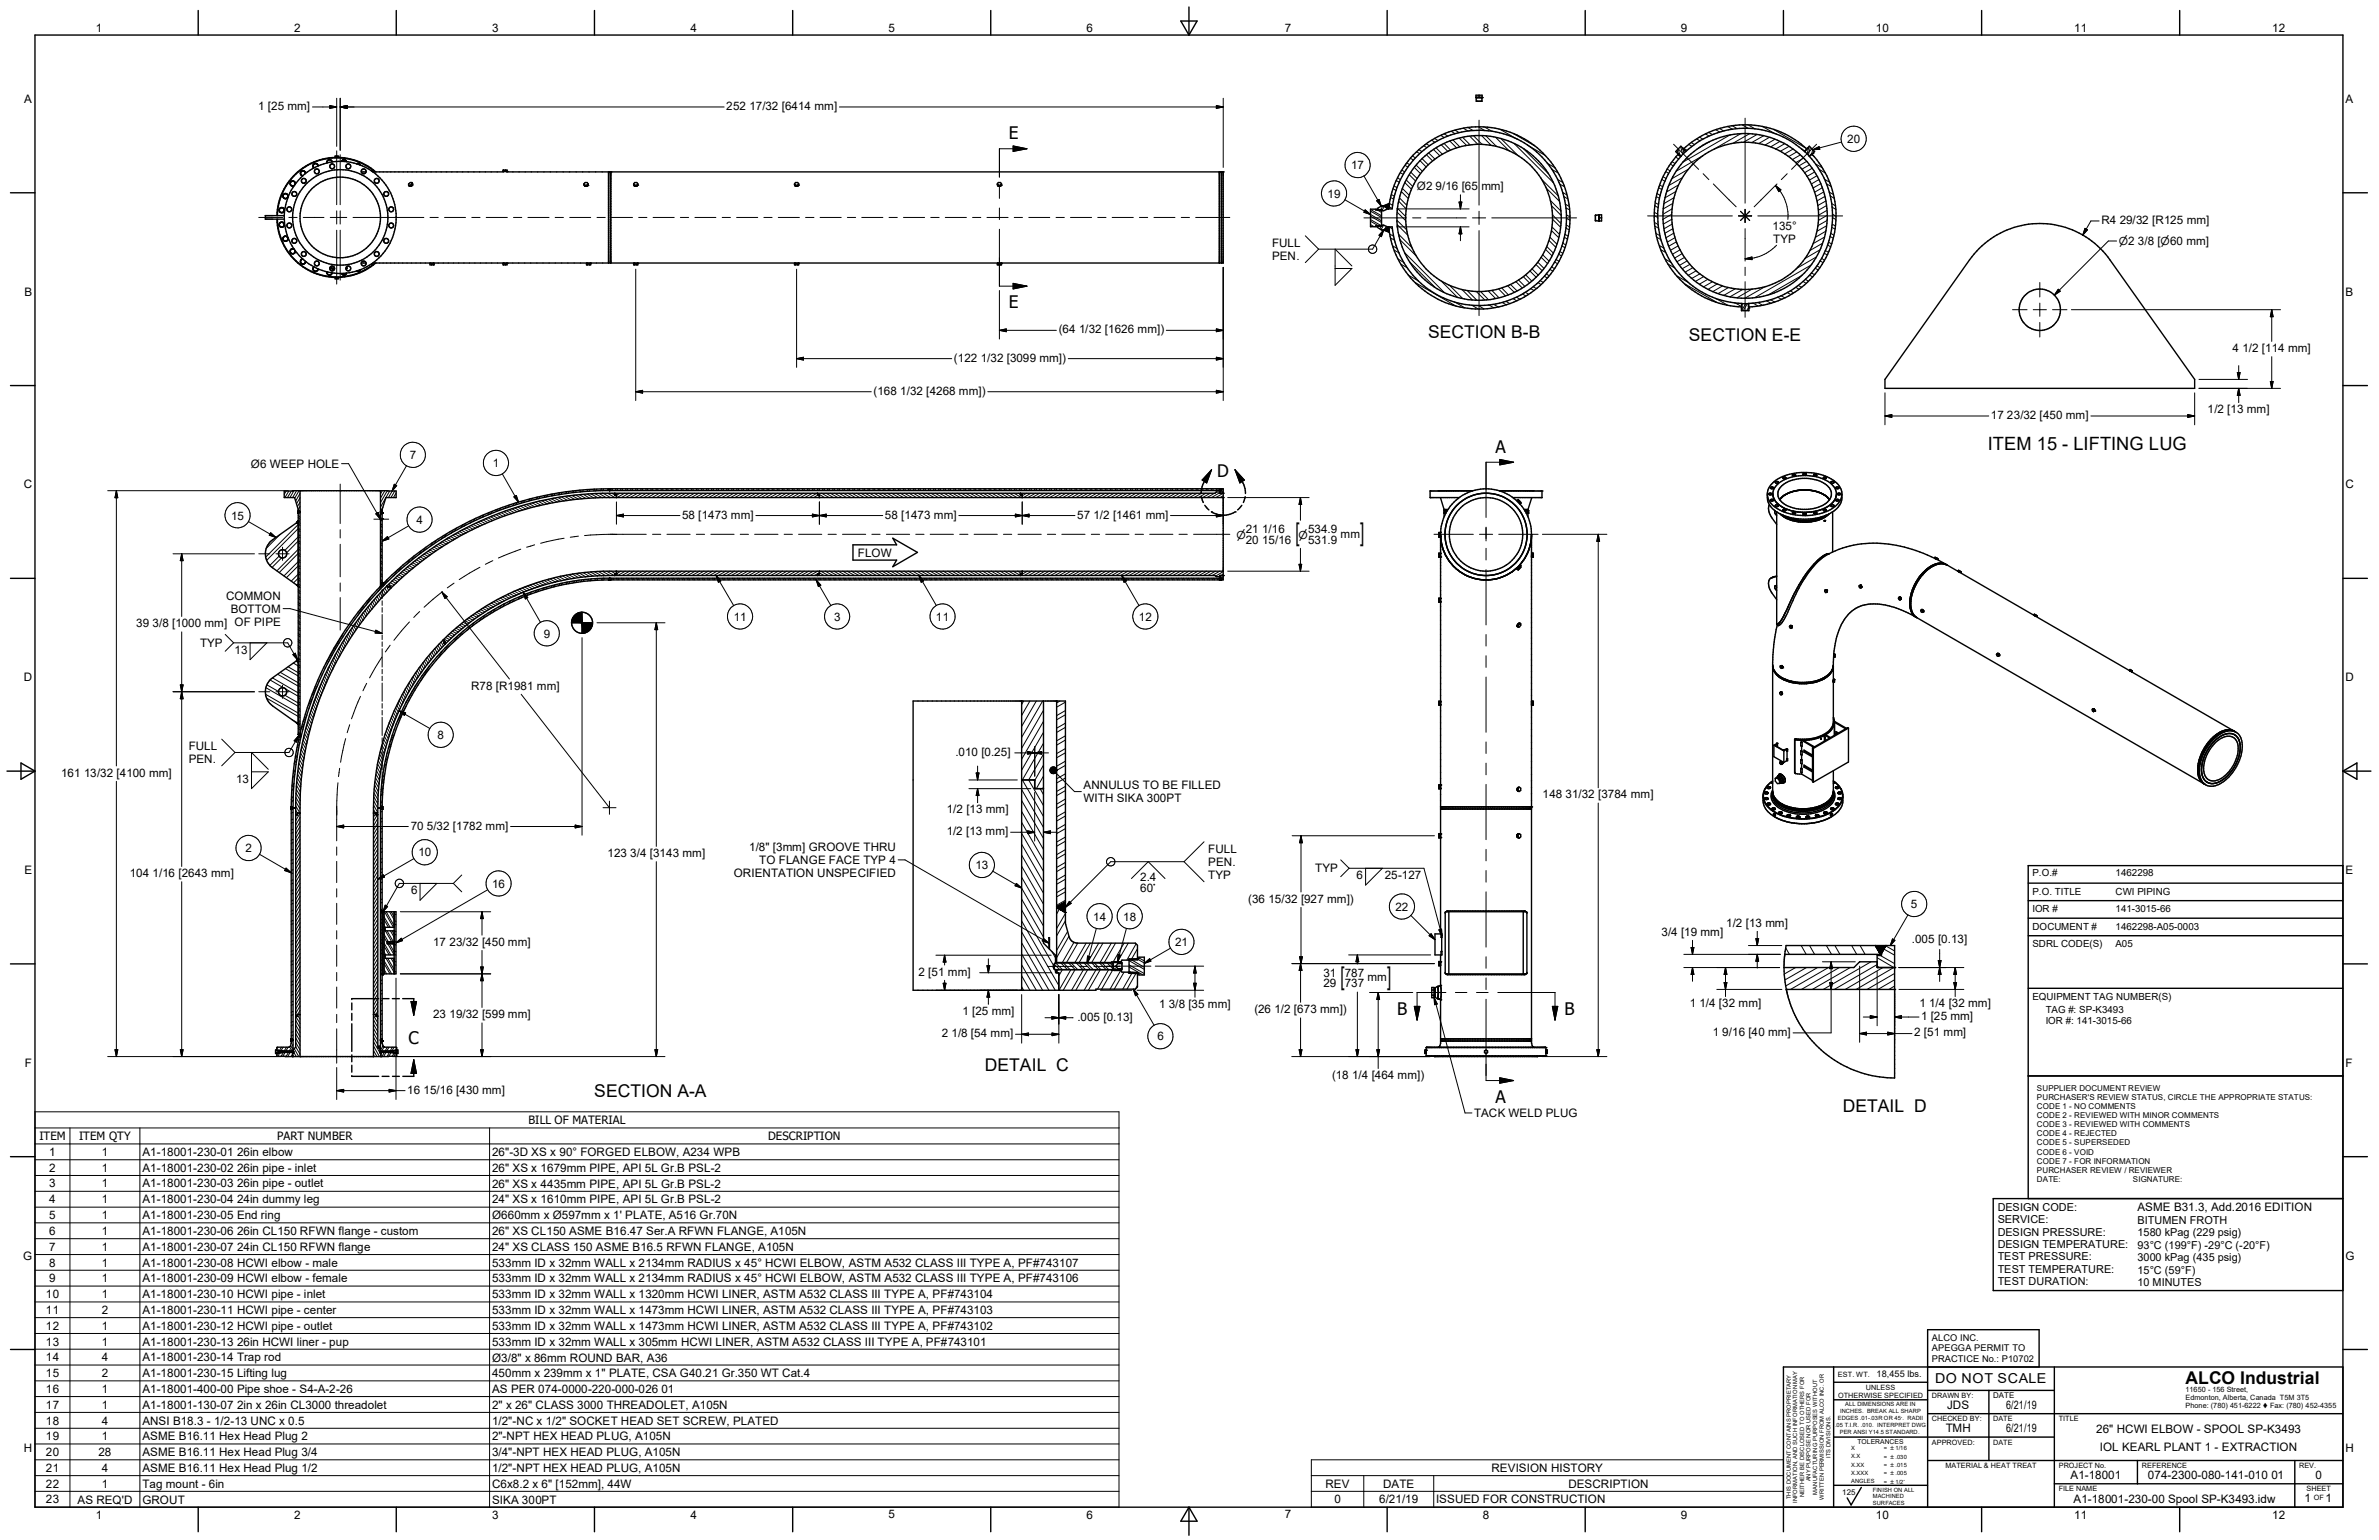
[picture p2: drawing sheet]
<svg xmlns="http://www.w3.org/2000/svg" width="432mm" height="279mm" viewBox="0 0 432 279" stroke-linecap="round" stroke-linejoin="round" font-family="sans-serif">
<defs><g id="words">
<g font-size="4.7">
<text x="235.2" y="98.2">[</text>
<text x="246.9" y="98.2">]</text>
<text x="243.3" y="178.6">[</text>
<text x="251.8" y="178.6">]</text>
</g>
<text font-size="3.3" x="360.8" y="81.7">ITEM 15 - LIFTING LUG</text>
<g font-size="3.2">
<text x="259.2" y="61.3">SECTION B-B</text>
<text x="306.5" y="61.9">SECTION E-E</text>
<text x="178.8" y="194.2">DETAIL C</text>
<text x="107.9" y="199.1">SECTION A-A</text>
<text x="334.5" y="201.8">DETAIL D</text>
<text x="396.7" y="251.1">ALCO Industrial</text>
</g>
<g font-size="3.1">
<text x="183.1" y="25.2">E</text>
<text x="183.1" y="56">E</text>
<text x="271.4" y="82.1">A</text>
<text x="220.9" y="86.6">D</text>
<text x="253.6" y="184.1">B</text>
<text x="284" y="184.1">B</text>
<text x="74.2" y="189.4">C</text>
<text x="271.4" y="200.1">A</text>
</g>
<text font-size="2.5" x="351.2" y="251">DO NOT SCALE</text>
<g font-size="2.1">
<text x="17.4" y="5.9">1</text>
<text x="53.4" y="5.9">2</text>
<text x="89.3" y="5.9">3</text>
<text x="125.3" y="5.9">4</text>
<text x="161.3" y="5.9">5</text>
<text x="197.2" y="5.9">6</text>
<text x="233.2" y="5.9">7</text>
<text x="269.2" y="5.9">8</text>
<text x="305.1" y="5.9">9</text>
<text x="340.5" y="5.9">10</text>
<text x="376.5" y="5.9">11</text>
<text x="412.4" y="5.9">12</text>
<text x="4.4" y="18.7">A</text>
<text x="46.9" y="20">1 [25 mm]</text>
<text x="131.8" y="20">252 17/32 [6414 mm]</text>
<text x="425.7" y="18.7">A</text>
<text x="335.2" y="26">20</text>
<text x="240.9" y="35.9">19</text>
<text x="245.2" y="30.7">17</text>
<text x="257.1" y="34.5">Ø2 9/16 [65 mm]</text>
<text x="321.7" y="41.8">135°</text>
<text x="381.4" y="40.7">R4 29/32 [R125 mm]</text>
<text x="230.9" y="44.8">FULL</text>
<text x="230.9" y="47.2">PEN.</text>
<text x="321.9" y="44.1">TYP</text>
<text x="4.4" y="53.6">B</text>
<text x="425.7" y="53.6">B</text>
<text x="173.1" y="65.6">(122 1/32 [3099 mm])</text>
<text x="192.2" y="60.5">(64 1/32 [1626 mm])</text>
<text x="405.2" y="63.9">4 1/2 [114 mm]</text>
<text x="158.5" y="71.6">(168 1/32 [4268 mm])</text>
<text x="361.4" y="76.1">17 23/32 [450 mm]</text>
<text x="400.7" y="75">1/2 [13 mm]</text>
<text x="74.4" y="83.3">7</text>
<text x="4.3" y="88.6">C</text>
<text x="45.6" y="84.9">Ø6 WEEP HOLE</text>
<text x="89.5" y="84.8">1</text>
<text x="425.7" y="88.6">C</text>
<text x="42" y="94.3">15</text>
<text x="75.6" y="95">4</text>
<text x="123.8" y="94.1">58 [1473 mm]</text>
<text x="160.6" y="94.1">58 [1473 mm]</text>
<text x="195.5" y="94.1">57 1/2 [1461 mm]</text>
<text x="155.7" y="101">FLOW</text>
<text x="226.1" y="98.7">20 15/16</text>
<text x="226.1" y="96.7">21 1/16</text>
<text x="237.5" y="96.7">534.9</text>
<text x="237.5" y="98.7">531.9</text>
<text x="243.3" y="97.5">mm</text>
<text x="24.7" y="113.8">39 3/8 [1000 mm] OF PIPE</text>
<text x="41.1" y="108.8">COMMON</text>
<text x="41.9" y="111.2">BOTTOM</text>
<text x="133.2" y="112.7">11</text>
<text x="151.4" y="112.7">3</text>
<text x="169.9" y="112.7">11</text>
<text x="206.7" y="112.7">12</text>
<text x="36.3" y="117.4">TYP</text>
<text x="42.6" y="118.6">13</text>
<text x="98.7" y="115.7">9</text>
<text x="4.3" y="123.6">D</text>
<text x="85.5" y="125.1">R78 [R1981 mm]</text>
<text x="425.7" y="123.6">D</text>
<text x="34.2" y="136.1">FULL</text>
<text x="79.4" y="134.1">8</text>
<text x="173.4" y="137.2">.010 [0.25]</text>
<text x="11.1" y="140.9">161 13/32 [4100 mm]</text>
<text x="34.2" y="138.5">PEN.</text>
<text x="42.8" y="142">13</text>
<text x="196.7" y="143.2">ANNULUS TO BE FILLED</text>
<text x="171.8" y="147.6">1/2 [13 mm]</text>
<text x="196.7" y="145.6">WITH SIKA 300PT</text>
<text x="280" y="144.9">148 31/32 [3784 mm]</text>
<text x="44.5" y="154.6">2</text>
<text x="74.6" y="150.5">70 5/32 [1782 mm]</text>
<text x="75.9" y="155.4">10</text>
<text x="110.3" y="155.5">123 3/4 [3143 mm]</text>
<text x="136" y="154.3">1/8&quot; [3mm] GROOVE THRU</text>
<text x="171.8" y="151.6">1/2 [13 mm]</text>
<text x="219.3" y="154.7">FULL</text>
<text x="4.4" y="158.5">E</text>
<text x="23.5" y="159.2">104 1/16 [2643 mm]</text>
<text x="89.3" y="161">16</text>
<text x="133.2" y="159.2">ORIENTATION UNSPECIFIED</text>
<text x="137.8" y="156.8">TO FLANGE FACE TYP 4</text>
<text x="177" y="157.7">13</text>
<text x="206.9" y="159.8">2.4</text>
<text x="206.9" y="161.8">60~</text>
<text x="219.3" y="157.1">PEN.</text>
<text x="219.3" y="159.5">TYP</text>
<text x="238.7" y="158.3">TYP</text>
<text x="246.2" y="159.5">6</text>
<text x="251.3" y="159.5">25-127</text>
<text x="425.7" y="158.5">E</text>
<text x="74.6" y="162.3">6</text>
<text x="198.4" y="167">14</text>
<text x="203.9" y="167">18</text>
<text x="226.5" y="163.7">(36 15/32 [927 mm])</text>
<text x="253.3" y="165.2">22</text>
<text x="346.8" y="164.8">5</text>
<text x="78.6" y="171.6">17 23/32 [450 mm]</text>
<text x="213.3" y="171.6">21</text>
<text x="301.6" y="169.8">3/4 [19 mm]</text>
<text x="313.3" y="168.1">1/2 [13 mm]</text>
<text x="347" y="171.1">.005 [0.13]</text>
<text x="166.7" y="177">2 [51 mm]</text>
<text x="240.2" y="177.2">31</text>
<text x="240.2" y="179.2">29</text>
<text x="244.1" y="177.2">787</text>
<text x="244.1" y="179.2">737</text>
<text x="248.2" y="178">mm</text>
<text x="78.6" y="184.7">23 19/32 [599 mm]</text>
<text x="174.7" y="184.1">1 [25 mm]</text>
<text x="195.5" y="185.2">.005 [0.13]</text>
<text x="210.4" y="182.9">1 3/8 [35 mm]</text>
<text x="227.7" y="183.8">(26 1/2 [673 mm])</text>
<text x="306.7" y="182.8">1 1/4 [32 mm]</text>
<text x="348.4" y="182.8">1 1/4 [32 mm]</text>
<text x="348.7" y="185">1 [25 mm]</text>
<text x="170.9" y="188.2">2 1/8 [54 mm]</text>
<text x="210.1" y="188.8">6</text>
<text x="310.9" y="188">1 9/16 [40 mm]</text>
<text x="347.4" y="188">2 [51 mm]</text>
<text x="4.5" y="193.5">F</text>
<text x="241.8" y="195.8">(18 1/4 [464 mm])</text>
<text x="425.7" y="193.5">F</text>
<text x="73.9" y="198.4">16 15/16 [430 mm]</text>
<text x="95.9" y="204">BILL OF MATERIAL</text>
<text x="267.6" y="202.7">TACK WELD PLUG</text>
<text x="7.2" y="206.8">ITEM</text>
<text x="8.9" y="209.7">1</text>
<text x="14.4" y="206.8">ITEM QTY</text>
<text x="18.5" y="209.7">1</text>
<text x="25.9" y="209.7">A1-18001-230-01 26in elbow</text>
<text x="50.3" y="206.8">PART NUMBER</text>
<text x="89.3" y="209.7">26&quot;-3D XS x 90° FORGED ELBOW, A234 WPB</text>
<text x="139.4" y="206.8">DESCRIPTION</text>
<text x="8.9" y="212.6">2</text>
<text x="8.9" y="215.4">3</text>
<text x="18.5" y="212.6">1</text>
<text x="18.5" y="215.4">1</text>
<text x="25.9" y="212.6">A1-18001-230-02 26in pipe - inlet</text>
<text x="25.9" y="215.4">A1-18001-230-03 26in pipe - outlet</text>
<text x="89.3" y="212.6">26&quot; XS x 1679mm PIPE, API 5L Gr.B PSL-2</text>
<text x="89.3" y="215.5">26&quot; XS x 4435mm PIPE, API 5L Gr.B PSL-2</text>
<text x="8.9" y="218.3">4</text>
<text x="8.9" y="221.2">5</text>
<text x="18.5" y="218.3">1</text>
<text x="18.5" y="221.2">1</text>
<text x="25.9" y="218.3">A1-18001-230-04 24in dummy leg</text>
<text x="25.9" y="221.2">A1-18001-230-05 End ring</text>
<text x="89.3" y="218.3">24&quot; XS x 1610mm PIPE, API 5L Gr.B PSL-2</text>
<text x="89.3" y="221.2">Ø660mm x Ø597mm x 1' PLATE, A516 Gr.70N</text>
<text x="388" y="219.8">ASME B31.3, Add.2016 EDITION</text>
<text x="8.9" y="224.1">6</text>
<text x="8.9" y="226.9">7</text>
<text x="18.5" y="224.1">1</text>
<text x="18.5" y="226.9">1</text>
<text x="25.9" y="224.1">A1-18001-230-06 26in CL150 RFWN flange - custom</text>
<text x="25.9" y="226.9">A1-18001-230-07 24in CL150 RFWN flange</text>
<text x="89.3" y="226.9">24&quot; XS CLASS 150 ASME B16.5 RFWN FLANGE, A105N</text>
<text x="89.3" y="224.1">26&quot; XS CL150 ASME B16.47 Ser.A RFWN FLANGE, A105N</text>
<text x="4.2" y="228.5">G</text>
<text x="8.9" y="229.8">8</text>
<text x="8.9" y="232.7">9</text>
<text x="18.5" y="229.8">1</text>
<text x="18.5" y="232.7">1</text>
<text x="25.9" y="229.8">A1-18001-230-08 HCWI elbow - male</text>
<text x="25.9" y="232.7">A1-18001-230-09 HCWI elbow - female</text>
<text x="89.3" y="232.7">533mm ID x 32mm WALL x 2134mm RADIUS x 45° HCWI ELBOW, ASTM A532 CLASS III TYPE A, PF#743106</text>
<text x="89.3" y="229.8">533mm ID x 32mm WALL x 2134mm RADIUS x 45° HCWI ELBOW, ASTM A532 CLASS III TYPE A, PF#743107</text>
<text x="425.7" y="228.5">G</text>
<text x="8.3" y="235.5">10</text>
<text x="8.3" y="238.4">11</text>
<text x="18.5" y="235.5">1</text>
<text x="18.5" y="238.4">2</text>
<text x="25.9" y="235.5">A1-18001-230-10 HCWI pipe - inlet</text>
<text x="25.9" y="238.4">A1-18001-230-11 HCWI pipe - center</text>
<text x="89.3" y="235.5">533mm ID x 32mm WALL x 1320mm HCWI LINER, ASTM A532 CLASS III TYPE A, PF#743104</text>
<text x="89.3" y="238.4">533mm ID x 32mm WALL x 1473mm HCWI LINER, ASTM A532 CLASS III TYPE A, PF#743103</text>
<text x="8.3" y="241.3">12</text>
<text x="8.3" y="244.1">13</text>
<text x="18.5" y="241.3">1</text>
<text x="18.5" y="244.1">1</text>
<text x="25.9" y="241.3">A1-18001-230-12 HCWI pipe - outlet</text>
<text x="25.9" y="244.1">A1-18001-230-13 26in HCWI liner - pup</text>
<text x="89.3" y="241.3">533mm ID x 32mm WALL x 1473mm HCWI LINER, ASTM A532 CLASS III TYPE A, PF#743102</text>
<text x="89.3" y="244.1">533mm ID x 32mm WALL x 305mm HCWI LINER, ASTM A532 CLASS III TYPE A, PF#743101</text>
<text x="8.3" y="247">14</text>
<text x="8.3" y="249.9">15</text>
<text x="18.5" y="247">4</text>
<text x="18.5" y="249.9">2</text>
<text x="25.9" y="247">A1-18001-230-14 Trap rod</text>
<text x="25.9" y="249.9">A1-18001-230-15 Lifting lug</text>
<text x="89.3" y="249.9">450mm x 239mm x 1&quot; PLATE, CSA G40.21 Gr.350 WT Cat.4</text>
<text x="89.3" y="247">Ø3/8&quot; x 86mm ROUND BAR, A36</text>
<text x="8.3" y="252.7">16</text>
<text x="8.3" y="255.6">17</text>
<text x="18.5" y="252.7">1</text>
<text x="18.5" y="255.6">1</text>
<text x="25.9" y="255.6">A1-18001-130-07 2in x 26in CL3000 threadolet</text>
<text x="25.9" y="252.7">A1-18001-400-00 Pipe shoe - S4-A-2-26</text>
<text x="89.3" y="255.6">2&quot; x 26&quot; CLASS 3000 THREADOLET, A105N</text>
<text x="89.3" y="252.7">AS PER 074-0000-220-000-026 01</text>
<text x="353.4" y="255.7">JDS</text>
<text x="364.1" y="255.7">6/21/19</text>
<text x="4.3" y="263.5">H</text>
<text x="8.3" y="258.4">18</text>
<text x="8.3" y="261.3">19</text>
<text x="18.5" y="258.4">4</text>
<text x="18.5" y="261.3">1</text>
<text x="25.9" y="258.4">ANSI B18.3 - 1/2-13 UNC x 0.5</text>
<text x="25.9" y="261.3">ASME B16.11 Hex Head Plug 2</text>
<text x="89.3" y="261.3">2&quot;-NPT HEX HEAD PLUG, A105N</text>
<text x="89.3" y="258.4">1/2&quot;-NC x 1/2&quot; SOCKET HEAD SET SCREW, PLATED</text>
<text x="353.2" y="259.9">TMH</text>
<text x="364.1" y="259.9">6/21/19</text>
<text x="380.5" y="260">26&quot; HCWI ELBOW - SPOOL SP-K3493</text>
<text x="381.1" y="263.2">IOL KEARL PLANT 1 - EXTRACTION</text>
<text x="425.7" y="263.5">H</text>
<text x="8.3" y="264.2">20</text>
<text x="8.3" y="267">21</text>
<text x="8.3" y="269.9">22</text>
<text x="17.9" y="264.2">28</text>
<text x="18.5" y="267">4</text>
<text x="18.5" y="269.9">1</text>
<text x="25.9" y="264.2">ASME B16.11 Hex Head Plug 3/4</text>
<text x="25.9" y="267">ASME B16.11 Hex Head Plug 1/2</text>
<text x="25.9" y="269.9">Tag mount - 6in</text>
<text x="89.3" y="264.2">3/4&quot;-NPT HEX HEAD PLUG, A105N</text>
<text x="89.3" y="267">1/2&quot;-NPT HEX HEAD PLUG, A105N</text>
<text x="89.3" y="269.9">C6x8.2 x 6&quot; [152mm], 44W</text>
<text x="240.6" y="269.9">REV</text>
<text x="251" y="269.9">DATE</text>
<text x="270.7" y="267">REVISION HISTORY</text>
<text x="284.7" y="269.9">DESCRIPTION</text>
<text x="375.8" y="268.4">A1-18001</text>
<text x="389.9" y="268.4">074-2300-080-141-010 01</text>
<text x="420.3" y="268.4">0</text>
<text x="8.3" y="272.8">23</text>
<text x="14.1" y="272.8">AS REQ'D</text>
<text x="17.4" y="275.5">1</text>
<text x="25.9" y="272.8">GROUT</text>
<text x="53.4" y="275.5">2</text>
<text x="89.3" y="272.8">SIKA 300PT</text>
<text x="89.3" y="275.5">3</text>
<text x="125.3" y="275.5">4</text>
<text x="161.3" y="275.5">5</text>
<text x="197.2" y="275.5">6</text>
<text x="233.2" y="275.5">7</text>
<text x="242.2" y="272.8">0</text>
<text x="250.3" y="272.8">6/21/19</text>
<text x="260.7" y="272.8">ISSUED FOR CONSTRUCTION</text>
<text x="269.2" y="275.5">8</text>
<text x="305.1" y="275.5">9</text>
<text x="340.5" y="275.5">10</text>
<text x="376.4" y="272.6">A1-18001-230-00 Spool SP-K3493.idw</text>
<text x="376.5" y="275.5">11</text>
<text x="412.4" y="275.5">12</text>
<text x="418.3" y="272.6">1</text>
<text x="422.1" y="272.6">1</text>
</g>
<g font-size="2">
<text x="384.6" y="44.5">n2 3/8 [n60 mm]</text>
<text x="224.4" y="97.7">n</text>
<text x="235.7" y="97.7">n</text>
<text x="362.6" y="219.7">DESIGN CODE:</text>
<text x="362.6" y="222">SERVICE:</text>
<text x="362.6" y="224.2">DESIGN PRESSURE:</text>
<text x="362.6" y="226.4">DESIGN TEMPERATURE:</text>
<text x="387.9" y="222.1">BITUMEN FROTH</text>
<text x="387.9" y="224.3">1580 kPag (229 psig)</text>
<text x="387.9" y="226.5">93°C (199°F) -29°C (-20°F)</text>
<text x="362.6" y="228.6">TEST PRESSURE:</text>
<text x="362.6" y="230.9">TEST TEMPERATURE:</text>
<text x="362.6" y="233.1">TEST DURATION:</text>
<text x="387.9" y="228.8">3000 kPag (435 psig)</text>
<text x="387.9" y="231.1">15°C (59°F)</text>
<text x="387.9" y="233.3">10 MINUTES</text>
</g>
<g font-size="1.8">
<text x="368.9" y="159">P.O.#</text>
<text x="384" y="158.9">1462298</text>
<text x="368.9" y="162.3">P.O. TITLE</text>
<text x="368.9" y="165.5">IOR #</text>
<text x="384" y="165.5">141-3015-66</text>
<text x="384" y="162.3">CWI PIPING</text>
<text x="368.9" y="171.8">SDRL CODE(S)</text>
<text x="368.9" y="168.7">DOCUMENT #</text>
<text x="384" y="168.7">1462298-A05-0003</text>
<text x="384" y="171.8">A05</text>
<text x="368.9" y="181.4">EQUIPMENT TAG NUMBER(S)</text>
<text x="371.3" y="183.8">TAG #: SP-K3493</text>
<text x="371.3" y="185.8">IOR #: 141-3015-66</text>
</g>
<g font-size="1.7">
<text x="350.7" y="243.3">ALCO INC.</text>
<text x="350.7" y="245.2">APEGGA PERMIT TO</text>
<text x="340.6" y="249.8">18,455 lbs.</text>
<text x="350.7" y="247.1">PRACTICE No.: P10702</text>
</g>
<g font-size="1.5">
<text x="369.7" y="197.9">SUPPLIER DOCUMENT REVIEW</text>
<text x="369.7" y="199.5">PURCHASER'S REVIEW STATUS, CIRCLE THE APPROPRIATE STATUS:</text>
<text x="369.7" y="201.2">CODE 1 - NO COMMENTS</text>
<text x="369.7" y="202.8">CODE 2 - REVIEWED WITH MINOR COMMENTS</text>
<text x="369.7" y="204.5">CODE 3 - REVIEWED WITH COMMENTS</text>
<text x="369.7" y="206.2">CODE 4 - REJECTED</text>
<text x="369.7" y="207.8">CODE 5 - SUPERSEDED</text>
<text x="369.7" y="209.5">CODE 6 - VOID</text>
<text x="369.7" y="211.1">CODE 7 - FOR INFORMATION</text>
<text x="369.7" y="212.8">PURCHASER REVIEW / REVIEWER</text>
<text x="369.7" y="214.5">DATE:</text>
<text x="387.1" y="214.5">SIGNATURE:</text>
</g>
<g font-size="1.4">
<text x="361.7" y="253.7">DATE</text>
<text x="334.4" y="271.3">125</text>
</g>
<g font-size="1.3">
<text x="333.6" y="249.9">EST. WT.</text>
<text x="333.6" y="253.6">OTHERWISE SPECIFIED</text>
<text x="338.7" y="252.1">UNLESS</text>
<text x="350.7" y="253.6">DRAWN BY:</text>
<text x="350.7" y="257.9">CHECKED BY:</text>
<text x="361.7" y="257.8">DATE</text>
<text x="373.7" y="257.8">TITLE</text>
<text x="396.7" y="252.6">11650 - 156 Street,</text>
<text x="396.7" y="254">Edmonton, Alberta, Canada T5M 3T5</text>
<text x="396.7" y="255.5">Phone: (780) 451-6222 t Fax: (780) 452-4355</text>
<text x="350.7" y="262.1">APPROVED:</text>
<text x="361.7" y="262.1">DATE</text>
<text x="353.1" y="266.3">MATERIAL &amp; HEAT TREAT</text>
<text x="373.7" y="266.3">PROJECT No.</text>
<text x="388.8" y="266.3">REFERENCE</text>
<text x="417.3" y="266.3">REV.</text>
<text x="373.7" y="270.6">FILE NAME</text>
<text x="418.6" y="270.6">SHEET</text>
<text x="420" y="272.1">OF</text>
</g>
<text font-size="1.2" x="337.1" y="262.1">TOLERANCES</text>
<g font-size="1">
<text x="333.6" y="257.7">EDGES .01-.03R OR 45~. RADII</text>
<text x="334" y="256.4">INCHES. BREAK ALL SHARP</text>
<text x="334.9" y="255.2">ALL DIMENSIONS ARE IN</text>
<text x="333.1" y="259">.05 T.I.R. .010. INTERPRET DWG</text>
<text x="334" y="260.3">PER ANSI Y14.5 STANDARD.</text>
<text x="336" y="263">X</text>
<text x="341.9" y="263.1">= `1/16</text>
<text x="328.6" y="268.8" transform="rotate(-90 328.6 268.8)">ANY PURPOSE NOR USED FOR</text>
<text x="332.2" y="264.5" transform="rotate(-90 332.2 264.5)">ITS DIVISIONS.</text>
<text x="336" y="264.6">X.X</text>
<text x="336" y="266.1">X.XX</text>
<text x="336" y="267.6">X.XXX</text>
<text x="336" y="269.1">ANGLES</text>
<text x="341.9" y="264.6">= `.030</text>
<text x="341.9" y="266.1">= `.015</text>
<text x="341.9" y="267.7">= `.005</text>
<text x="341.9" y="269.2">= `1/2~</text>
<text x="325" y="272" transform="rotate(-90 325 272)">THIS DOCUMENT CONTAINS PROPRIETARY</text>
<text x="326.2" y="272.7" transform="rotate(-90 326.2 272.7)">INFORMATION, AND SUCH INFORMATION MAY</text>
<text x="327.4" y="271.7" transform="rotate(-90 327.4 271.7)">NEITHER BE DISCLOSED TO OTHERS FOR</text>
<text x="329.8" y="271.1" transform="rotate(-90 329.8 271.1)">MANUFACTURING PURPOSES WITHOUT</text>
<text x="331" y="272.1" transform="rotate(-90 331 272.1)">WRITTEN PERMISSION FROM ALCO INC. OR</text>
<text x="339.9" y="270.6">FINISH ON ALL</text>
<text x="339.9" y="271.8">MACHINED</text>
<text x="339.9" y="273">SURFACES</text>
</g>
</g></defs>
<g fill="none" stroke="#000" stroke-width=".25">
<path d="M6.3 6.4h419v267h-419zM36 1.9v4.5M71.9 1.9v4.5M107.9 1.9v4.5M143.9 1.9v4.5M179.8 1.9v4.5M214.3 3.8h3l-1.5 2.6zM215.8 1.3v5.1M251.8 1.9v4.5M267.9 17.7h1.1M267.9 18.4v-1.1h1.1v1.1h-1M268.5 17.3v.4"/>
<path d="M269 17.7h.1M287.7 1.9v4.5M323.7 1.9v4.5M359.7 1.9v4.5M395.6 1.9v4.5M1.9 35h4.4M50.3 39.8a10.9 10.9 0 0 0 6.4 9.6 10.9 10.9 0 0 0 11.5-1.7M50.3 39.8a10.8 10.8 0 0 0 6.4 9.5 10.8 10.8 0 0 0 11.4-1.6M51.6 39.1h-3.4v.7h3.4M52.1 35.3a.44 .44 0 0 0-.6 0 .44 .44 0 0 0 .1 .7M52.2 35.3a.47 .47 0 0 1 0 .6 .47 .47 0 0 1-.6 .1M53.3 32.9a.44 .44 0 0 0-.5 .2 .44 .44 0 0 0 0 .5 .44 .44 0 0 0 .6 0"/>
<path d="M53.3 32.9l.2 .3M53.4 32.9a.47 .47 0 0 0-.7 .4 .47 .47 0 0 0 .7 .4M53.4 32.9l.2 .4M53.6 33.1v.2M53.6 33.3l-.1 .2M53.6 33.3v.1M54.5 31.5l.2 .3 .2 .1M54.6 31.5l.4 .4M54.7 31a.45 .45 0 0 1 .5 0 .45 .45 0 0 1 .2 .5M54.7 31l-.1 .2-.1 .3M54.7 31.1l-.1 .4M54.7 31.1h.6"/>
<path d="M55.3 31.1l.2 .4M55.3 33.2h-.1M57 29.8l-.2 .3 .1 .4M57 29.8l-.2 .4 .2 .2M57.2 29.7h.3M57.2 29.7l-.2 .1M57.5 29.7l.2 .4M57.7 30.1a10.2 10.2 0 0 0-6.1 8.9 10.2 10.2 0 0 0 5.4 9.4M59.3 29.4l.1 .2M59.4 29.4v.2M59.5 29.1a.48 .48 0 0 1 .5-.1 .48 .48 0 0 1 .3 .4 .48 .48 0 0 0-.5-.4 .48 .48 0 0 0-.5 .4zM60.1 29.8l-.1 .1"/>
<path d="M60.2 29.8a.43 .43 0 0 1 .5 .4 .43 .43 0 0 1-.6 .3 .43 .43 0 0 1 0-.7M60.8 28.5h.6v-.2h-.6l.1 .2M60.9 28.5h.1M60.9 28.5h.5M61.1 28.3v.2M61.4 28.5h.1M62 29.3a.46 .46 0 0 1 .4-.3 .46 .46 0 0 1 .5 .3M62.1 29.2a.48 .48 0 0 1 .4-.2 .48 .48 0 0 1 .4 .3M64.7 29.7a.48 .48 0 0 1 .7 .3M64.8 29.7a10.2 10.2 0 0 1 7.1 10.7 10.2 10.2 0 0 1-9 9.2M64.8 29.7h.3l.3 .2M64.8 29.7a10.1 10.1 0 0 0-7.1 .4"/>
<path d="M65.6 31.2h.8M67.4 31l.2 .2M67.7 31.2h23.6v-.3h.7v.3M68.1 31.2a10.8 10.8 0 0 0-11.4-1.6 10.8 10.8 0 0 0-6.4 9.5M68.2 31.2a10.9 10.9 0 0 0-11.5-1.7 10.9 10.9 0 0 0-6.4 9.6M74.2 33.6l.1 .2h.3M74.2 33.6h.3M74.3 33.8h.1M74.5 33.6l.1 .2M74.7 33.7h.1M74.7 33.7l-.1 .1M74.8 33.1h-.3l-.3 .3v.2"/>
<path d="M74.8 33.1l.1 .4M74.8 33.4l.1 .1M74.8 33.4l-.3 .2M74.8 33.1v.3M74.8 33.6l-.1 .1M74.9 33.5l-.2 .2M74.9 33.4h.1M91.3 31.1h.7M91.4 30.9v.2M91.4 31.1h.6M91.7 30.9v.2M92 31.2h130"/>
<path d="M92 31.1h.1M106 33.4l.1 .3M106 33.4l.2-.3h.4l.2 .3M106 33.4l.1 .2M106 33.6h.1M106.1 33.7h.1M106.1 33.7l.1 .1M106.1 33.6h.4M106.1 33.6l.1 .2M106.2 33.8h.4M106.5 33.6l.1 .2M106.7 33.7h.1"/>
<path d="M106.7 33.6l-.1 .1M106.8 33.4l-.2 .4M106.8 33.4l-.3 .2M110.5 31.2h.1M110.5 31.2v16.5M110.8 31.2h.1M110.8 31.2v16.5M115 33.4l.2-.3h.4l.2 .3M115 33.4l.2 .4M115 33.4l.2 .2M115.1 33.6h.1M115.1 33.6v.1"/>
<path d="M115.1 33.7h.1M115.2 33.8h.4M115.2 33.6h.4M115.2 33.6v.2M115.6 33.6v.2M115.7 33.7l-.1 .1M115.7 33.7h-.1M115.7 33.6h.1M115.7 33.6v.1M115.8 33.4l-.1 .3M115.8 33.4l-.2 .2M144.2 33.4l.2 .4"/>
<path d="M144.2 33.4l.2-.3h.4l.2 .3M144.2 33.4l.2 .2M144.3 33.6h.1M144.3 33.6v.1M144.3 33.7h.1M144.4 33.6v.2M144.4 33.8h.4M144.4 33.6h.4M144.8 33.6v.2M144.9 33.7h.1M144.9 33.7l-.1 .1M144.9 33.7h-.1"/>
<path d="M144.9 33.6h.1M144.9 33.6v.1M145 33.4l-.1 .3M145 33.4l-.2 .2M181 33.4l.2-.3h.4l.2 .3M181 33.4l.1 .3M181 33.4l.2 .2M181.1 33.6h.1M181.1 33.6v.1M181.1 33.7l.1 .1M181.1 33.7h.1M181.2 33.8h.4"/>
<path d="M181.2 33.6h.4M181.2 33.6v.2M181.6 33.6v.2M181.7 33.7h.1M181.7 33.7h-.1M181.7 33.6h.1M181.7 33.6v.1M181.8 33.4l-.2 .4M181.8 33.4l-.2 .2M221.3 31.2h.1M221.3 31.2v16.5M221.7 31.2h.1"/>
<path d="M221.7 31.2v16.5M222 31.2h.1M222 31.2v16.5l-40.3 .1M248.8 38l2 .1v2.9l-2 .1zM251.1 37.3l-.4 .1-.7 .4v.3l1.1 .1 .9-.3M251.1 37.3l.9 .6M252 37.9h.1M252 37.9h.7a15.9 15.9 0 0 1 24.2-11.8 15.9 15.9 0 0 1 0 26.9 15.9 15.9 0 0 1-24.2-11.8h-.7M252.2 36.9a16.5 16.5 0 0 1 25.3-11.2 16.5 16.5 0 0 1 0 27.7 16.5 16.5 0 0 1-25.3-11.3M252.2 36.9l-.2 1M252.2 36.9l-1.1 .4M289.6 39h1.1v1.1h-.5"/>
<path d="M289.6 39v1.1h.6M290.2 39v1.1M290.3 39v1.1M290.3 39.5h.4M304.5 27.8h.1M304.7 27.9l.4 .4a15.9 15.9 0 0 0-3 16.9 15.9 15.9 0 0 0 14.1 9.8v.7a16.5 16.5 0 0 1-14.7-10.2 16.5 16.5 0 0 1 3.2-17.6zM305.1 26.5l.9 .9-.9 1-1-.9zM305.5 27.1a16.5 16.5 0 0 1 22.5 0l-.4 .4a15.9 15.9 0 0 0-21.6 0zM328.1 26.9h.1M328.4 28.3l.4-.4a16.5 16.5 0 0 1 3.2 17.6 16.5 16.5 0 0 1-14.6 10.2l-.1-.7a15.9 15.9 0 0 0 14.1-9.8 15.9 15.9 0 0 0-3-16.9zM328.4 26.5l1 1-1 .9-.9-1zM329 27.8h.1"/>
<path d="M425.3 35h4.4M50.7 40.7a.45 .45 0 0 1 .6-.4 .45 .45 0 0 1 .1 .8 .45 .45 0 0 1-.7-.2M50.7 40.7v.2M50.7 40.6v.3M51.4 40.4a.46 .46 0 0 0-.7 .2M51.5 40.5a.47 .47 0 0 1-.2 .7 .47 .47 0 0 1-.6-.3M53.4 45.2a.47 .47 0 0 0-.7 .2 .47 .47 0 0 0 .3 .6 .47 .47 0 0 0 .6-.4M53.4 45.3a.44 .44 0 0 0-.7 .1 .44 .44 0 0 0 .3 .6 .44 .44 0 0 0 .6-.4M53.5 45.4l.1 .2M53.6 45.5v.1M54.5 47.3v.3M54.5 47.6l.2 .2"/>
<path d="M54.6 47.3v.3M54.6 47.6l.1 .2M54.6 47.2v.1M54.7 47.8l.2 .1M54.7 47.8l.3 .1M54.9 47l-.3 .1M55 47l-.5 .3M55.3 47.7l-.4 .2M55.3 47.7l-.3 .2M55.4 47.4l-.1 .3M55.5 47.4l-.2 .3M56.9 48.4a.48 .48 0 0 0 .1 .7 .48 .48 0 0 0 .7-.1"/>
<path d="M57 48.4a10 10 0 0 0 5.9 1.2M57 48.4a.44 .44 0 0 0 0 .7 .44 .44 0 0 0 .7-.1M57.7 48.8v.2zM59.3 49.5a.48 .48 0 0 0 .5 .4 .48 .48 0 0 0 .5-.4 .47 .47 0 0 1-.5 .4 .47 .47 0 0 1-.5-.4zM59.4 49.3l-.1 .2M59.4 49.3v.2M59.9 48.6l.1 .4M59.9 48.6a.43 .43 0 0 1 .4-.3 .43 .43 0 0 1 .4 .3M59.9 48.6h.8M59.9 48.7h.8M60 49l.1 .1M60 49l.3 .1"/>
<path d="M60 48.4l.2 .2M60.4 48.8h.1M60.4 48.8h.3M60.4 48.7v.1M60.7 48.6v.1M60.7 48.8l-.1 .2-.3 .1M60.7 48.9h-.4v.2M60.7 48.7v.1M60.8 50.4h.6M60.9 50.4h.1M61.1 50.4v.2M61.4 50.4h.1"/>
<path d="M61.4 50.3v.3h-.6v-.2M62.9 49.6a.47 .47 0 0 1-.4 .3 .47 .47 0 0 1-.5-.3M62.9 49.6a.47 .47 0 0 1-.4 .3 .47 .47 0 0 1-.4-.2M63 48.3a.43 .43 0 0 1 .6 .3 .43 .43 0 0 1-.3 .5 .43 .43 0 0 1-.5-.4M63 48.3l-.2 .4M63 48.3v.4h-.2M65.3 49l-.3 .2h-.2M65.4 48.9l-.3 .3h-.4M65.4 48.9v.1M65.6 47.7h.8M67.6 47.7l-.2 .2M67.7 47.7h10.4l-.1 .4h.8v-.4"/>
<path d="M78 47.8h.8M78.3 47.8v.3M78.7 47.7h12.6v.4h.7v-.4M78.7 47.8v.3M91.3 47.8h.1M91.3 47.8h.7M91.4 47.8v.3M91.7 47.8v.3M92 47.7l14.5 .1M92 47.8h.1M106.5 47.8h.7v.3h-.7zM106.5 47.8h.1"/>
<path d="M106.6 47.8v.3M107 47.8v.3M107.1 47.8h.1M107.2 47.8h.1M107.2 47.8h7.9M115 47.8h.8v.3h-.8zM115.1 47.8h.1M115.2 47.8v.3M115.6 47.8v.3M115.7 47.8h.1M115.7 47.8h28.6M144.2 47.8h.8v.3h-.8z"/>
<path d="M144.3 47.8h.1M144.4 47.8v.3M144.8 47.8v.3M144.9 47.8h.1M144.9 47.8h36.2M181 47.8h.8v.3h-.8zM181.1 47.8h.1M181.2 47.8v.3M181.6 47.8v.3M181.7 47.8h.1M251.1 41.7l1.1 .4M252 41.2l-.9-.3-1.1 .1v.2l.7 .5h.4"/>
<path d="M252 41.2l.2 .9M252 41.2l-.9 .5M316.1 55.9h.1M316.1 55.1h1.3v1.3h-1.3zM317.4 55.9h.1M359.2 45.1a15.6 15.6 0 0 1 23.8 2l15.3 21.7v1.7h-56.2v-1.7l15.4-21.7zM1.9 70h4.4M425.3 70h4.4M53.8 94.9h.3M53.8 94.9l-4.3 3a3.1 3.1 0 0 0 0 5.1l4.3 3.1M54.1 92.7l.4 .1M54.1 94.5l-.3 .4"/>
<path d="M54.5 92.9l-.4 .2M54.5 89v44.1M69.1 94.3h.1M69.1 92.9l.3 .2M69.1 89v17.4M69.1 94.1h.3M69.1 94.3h.3M69.4 94.1h.1M69.4 92.7l-.3 .1M110.5 88.7h111.5v16.5h-111.5M110.5 88.7l.1 .3M110.5 88.7a57.9 57.9 0 0 0-57.6 57.7"/>
<path d="M110.8 88.7l-.1 .3M111.6 89.5v.3h.3v.5M148.4 89.5v.3h.3v.5M154.8 98.8h7.9l-.6-1.1 4.4 2.5-4.4 2.6 .6-1.2h-7.9zM185.2 89.5v.3M185.2 89.8h.1M185.2 89.8h.3v.5M218.1 90.1l.3 1.1M218.6 87.4l-.4 .9-.2 1.2M218.7 91.7l.7 .8M219.9 92.9h.1M219.9 92.9a4.1 4.1 0 0 0 4.3 0"/>
<path d="M221.3 88.7l.2 .3M221.4 89.3h-.7l-.2 .2h-111.2a57 57 0 0 0-39.1 16.8M221.4 89.5h.1M221.4 89.5h.6M221.6 89h-112.3a57.5 57.5 0 0 0-56.1 57.5M221.7 88.7l-.1 .3h-.2v.5M222 89.5h.1M222 90.3h.1M222 90.3h-112.7a56.3 56.3 0 0 0-38.3 16.3M224.2 92.9h.1M225.4 91.7l-.8 .8M225.5 87.4l.5 1.2 .1 .9"/>
<path d="M226 90.1l-.3 1.1M261.1 97.4h.4M261.1 97.3h.4M261.1 96.9h.3M261.4 97.3h.1M261.4 97.1h.1M261.4 96.6h.1M261.4 96.6v.8M261.4 90.3l.7 2.1M261.5 97.3l.2 1.5 .5 1.5M261.5 97.3v72.1M261.5 96.6h-.4v.8"/>
<path d="M262.1 93.1h.3M262.1 92.4v1.4M262.1 92.7h.5M262.1 92.4h.7M262.3 96.7a7.4 7.4 0 0 0 6.4 7.6M262.4 95.5l-.1 1M262.5 98.6l.2 .9 .6 1.3M262.6 94.6l-.3 2.3 .1 1.5M263.3 93.1l-.6 1.3M264 92.2l-.5 .7M265.2 91l-1 1M265.8 90.6l-.4 .3"/>
<path d="M266.9 90.1l-.9 .4M267.2 89.1h-7.6v1.2h5.2M267.3 89l-6.2 .1M268 89.7l-.9 .3M269.1 89.5l-.9 .1M269.4 89.5l1.8 .1M269.6 89.5a7.4 7.4 0 0 0-7.1 5.8M269.9 89.5h.4M270.6 89.5l.4 .1a6.9 6.9 0 0 1 3 1.3M271.5 89.7l.4 .1M272.1 89l6.3 .1M272.2 89.1h7.7"/>
<path d="M272.4 90l.9 .4M273.5 90.5a7.5 7.5 0 0 1 3.2 3.9M274.2 91l.4 .3M274.8 91.5l.9 1 .5 .8 .7 1.6M275.3 90.9l.3-.3 .2 .3M275.4 90.8h.1M275.4 90.8l.2 .2M275.4 90.9l.4 .4M275.6 91l.3 .3M275.7 91.1v.1M275.8 90.9l-.2 .1M275.8 90.9l.2 .2-.1 .2"/>
<path d="M275.9 91.3h.1M276 91.2v.1M276 91.3l-.1 .1M276 91.3h.1M276.6 92.4h.7M276.8 94.6l.3 1.4v1.7M276.8 92.7h.5M276.9 95.1l.1 .4M277 93.1h.3M277 98.4a7.5 7.5 0 0 1-5.1 5.7M277.1 95.8v.4M277.1 97.9l-.4 1.6-.6 1.3"/>
<path d="M277.2 96.5l-.1 1.6M277.3 93.1h.1M277.3 92.7h.1M277.3 92.4v1.4M278 97.3l-.3 1.5-.4 1.5M278 96.9v92.3l.1 .5 .3 .3M278 96.9a8.3 8.3 0 0 0-10-8 8.3 8.3 0 0 0-5.8 11.4M278 96.9l-.3 2-.5 1.4M278 90.3l-.7 2.1M279.9 89.1h.1M279.9 89.1v1.2h-5.3M321.1 89.6l.2-.1 .3 .1a.25 .25 0 0 1-.3 .2 .25 .25 0 0 1-.2-.2z"/>
<path d="M321.1 91.5a2.47 2.47 0 0 0 .5 2.5l.9 1.2M321.4 88.4l.3-.1 .2 .2-.4 .2zM321.4 90.7l.4-.1a.23 .23 0 0 1-.2 .3 .23 .23 0 0 1-.2-.2zM321.8 89.8l.2 .8 .5 .6M321.8 89.9a3.4 3.4 0 0 1 2.7-3.1 9.6 9.6 0 0 1 6.3 .1 3.4 3.4 0 0 1 2.5 2.9v.2M321.8 90l.3 .8M322.2 92.7a.67 .67 0 0 0 .3 .8M322.3 87.4h.3a.19 .19 0 0 1 .2 .2 .19 .19 0 0 1-.3 .1l-.3-.2zM322.3 91.6h.4a.22 .22 0 0 1-.2 .3 .22 .22 0 0 1-.2-.3zM322.4 92.8l.1 .1M322.5 92.9v20.3M322.5 91.2l1 .8 .9 .4"/>
<path d="M322.5 91.2l.2 .2M323.1 93.3a7.3 7.3 0 0 0 8.9 0M323.2 90.5l-.2 .2M323.4 88.1a6.9 6.9 0 0 1 8.5 .2 2.01 2.01 0 0 1-.9 3.3 7.3 7.3 0 0 1-7.6-.5 1.88 1.88 0 0 1 0-3zM323.6 92.5l.1-.1a.21 .21 0 0 1 .3 0 .21 .21 0 0 1 .1 .3h-.1a.23 .23 0 0 1-.3 0 .23 .23 0 0 1-.1-.2zM323.6 93.5a7.9 7.9 0 0 0 6.7 .6l1.1-.6M323.7 86.6a.21 .21 0 0 1 .3-.1 .21 .21 0 0 1 .1 .3l-.4 .1-.1-.2zM323.8 89.9l-.6 .6M324.3 93.7a4.8 4.8 0 0 1-3.5-2.9 3.6 3.6 0 0 1 2.5-4.2 9.9 9.9 0 0 1 10.1 1.1l.7 .9a3.3 3.3 0 0 1 .2 2.2 4.7 4.7 0 0 1-3.5 2.9M324.3 93.7a7.9 7.9 0 0 0 6.5 0M324.3 93.7a11.1 11.1 0 0 0 6.5 0M324.4 92.4l1.6 .4"/>
<path d="M324.4 92.4l.4 .1M325.3 93l.3-.1h.2a.26 .26 0 0 1-.2 .4 .26 .26 0 0 1-.3-.3zM325.4 86.1h.1a.21 .21 0 0 1 .3-.1 .21 .21 0 0 1 0 .3h-.4zM326 92.8l.8 .1M326.4 89l-.4 .1a5.1 5.1 0 0 0-2.8 1.4M326.6 88.9h1.9M327.2 88.9a6.2 6.2 0 0 0-3.2 .8M327.3 93.2a.26 .26 0 0 1 .3-.2 .26 .26 0 0 1 .2 .4h-.4zM327.3 86l.1-.1a.24 .24 0 0 1 .3-.1 .24 .24 0 0 1 .1 .3l-.4 .1zM327.9 88.9a5.3 5.3 0 0 1 4.2 1.8M328.7 89a5 5 0 0 1 3.4 1.7M329.2 93l.1-.1a.25 .25 0 0 1 .3 0 .25 .25 0 0 1 .1 .2l-.1 .1a.26 .26 0 0 1-.4-.2z"/>
<path d="M329.2 86.1h.1a.25 .25 0 0 1 .3-.1 .25 .25 0 0 1 .1 .3h-.1a.26 .26 0 0 1-.4-.2zM331 92.5l.1-.1a.21 .21 0 0 1 .3 0 .21 .21 0 0 1 0 .3h-.1a.23 .23 0 0 1-.2 0 .23 .23 0 0 1-.1-.2zM331 86.6h.1a.21 .21 0 0 1 .3-.1 .21 .21 0 0 1 0 .3l-.3 .1zM331.1 92.2a9 9 0 0 1-5.2 .6M331.1 94.5h.1M331.1 94.4h.1M331.2 94.5h.1M332.2 91.6l-.9 .6M332.4 87.4h.5a.25 .25 0 0 1-.3 .3 .25 .25 0 0 1-.2-.3zM332.4 91.6h.1a.23 .23 0 0 1 .3 0 .23 .23 0 0 1 0 .3h-.1a.23 .23 0 0 1-.3 0 .23 .23 0 0 1 0-.3zM332.5 91.3l-.3 .2M332.6 92.9v7.2"/>
<path d="M333.2 90.7l.1-.1a.24 .24 0 0 1 .3 0 .24 .24 0 0 1 .2 .2l-.2 .1a.25 .25 0 0 1-.3 0 .25 .25 0 0 1-.1-.2zM333.2 90.1l-.1 .5-.5 .6M333.3 88.4a.25 .25 0 0 1 .3-.1 .25 .25 0 0 1 .2 .3l-.5 .1-.1-.2zM333.3 89.6a3.5 3.5 0 0 1-2.6 2.8l-1.9 .5h-1.7M333.6 89.5h.1a.25 .25 0 0 1 .2 0 .25 .25 0 0 1 .2 .2l-.2 .1a.24 .24 0 0 1-.2 0 .24 .24 0 0 1-.2-.2zM334.3 89.7a3.9 3.9 0 0 1-2.8 3.1 10.2 10.2 0 0 1-9.6-1 3 3 0 0 1-1.1-2M1.9 104.9h4.4M53.8 119.9h.3M53.8 119.9l-4.3 3.1a3.2 3.2 0 0 0 0 5.1l4.3 3.1M53.8 106.1h.3M53.8 106.1l.3 .3M54.1 119.6l-.3 .3"/>
<path d="M69.4 105.7v-13.3l.6-2.1h1.9v-1.2h-20.3v1.2h1.9l.6 2.1v40.8M69.4 105.7l-.3 .7M69.4 105.7l.2 .1-.5 .6M70.2 106.3l.3 .2M70.2 106.3a57.4 57.4 0 0 0-16.5 38.9v44.8l-.5 .4v.3M70.2 106.3l.3 .2 .2-.2M70.5 106.5h.1M70.7 106.3h.1M70.7 106.3l-.2 .2M70.7 106.3l.3 .3M71 106.6a56.3 56.3 0 0 0-16.5 39.9v45.2M80.5 116.1l.3 .3"/>
<path d="M80.6 116.7h.1M80.6 116.7l.2 .2M80.8 116.4l-.2 .2M80.8 116.9a42.2 42.2 0 0 0-12.2 29.6M103.7 113h3.8M105.6 111.1v3.8M110.5 105.2a41.3 41.3 0 0 0-41.1 41.2M110.6 104.9h.1M110.6 104.9l-.1 .3M110.7 104.9h.1M110.7 104.9l.1 .3M111.6 104.1h.1"/>
<path d="M111.6 104.1v.3M111.6 104.1h.3M111.9 104.1h.1M111.9 103.6v.5M148.4 104.1h.1M148.4 104.1v.3M148.7 103.6v.5h-.3M185.5 103.6v.5h-.3v.3M221.4 104.6h-.7l-.2-.2h-109.9a41.9 41.9 0 0 0-29.8 12.5M221.5 104.9l-.2 .3M221.5 104.9h.1M221.6 104.9h-112.1a41.6 41.6 0 0 0-40.4 41.6v44.2h2.3"/>
<path d="M221.6 104.9l.1 .3M222 104.4h.1M222 104.4h-.6v.5h.2M222 103.6h-112.5a42.9 42.9 0 0 0-41.7 42.9v45.2M261.1 100.3h.3v.8h-.3zM261.1 108.5h.3v.8h-.3zM261.1 101h.3M261.1 100.6h.3M261.1 109h.3M261.1 108.6h.3M261.4 101h.1M261.4 109.2h.1"/>
<path d="M261.4 108.6h.1M261.4 100.4h.1M261.4 101.1h.1M261.5 101.1h.1M262.2 100.3l1 1.7M262.2 100.3l1 1.8M263.2 102a8.2 8.2 0 0 0 2.7 2.3M263.2 102.1l1.1 1 1.6 1.2M263.5 101a7.4 7.4 0 0 0 6.1 3.4M265.9 104.3l.4 .2M265.9 104.3l1.9 .7M266.7 104.6l.7 .3"/>
<path d="M267.8 105l1.5 .2M270.3 104.4h-.4M271.7 104.1l-1.6 .3h-1.2M274.4 103.8a8.3 8.3 0 0 1-6.7 1.2M274.4 103.8l-.3 .2a8.4 8.4 0 0 1-4 1.2M274.6 102.6a6.9 6.9 0 0 1-4 1.8M275.3 103.1l.3 .3M275.4 103.2h.1M275.4 103.1h.1M275.4 113.4v.3l.2 .1M275.4 113.4l.2 .2M275.4 113.4v.2"/>
<path d="M275.4 103.2l.2 .2M275.4 103v.1M275.5 113.3l-.1 .1M275.6 103.4h.1M275.6 113.6v.2M275.6 102.9l-.2 .1M275.6 113.1l-.2 .3M275.6 113.1l.2 .1M275.6 113.1l-.1 .1M275.6 102.9l.2 .1M275.7 113.1h.1M275.7 102.7h.1"/>
<path d="M275.7 113.1h-.1M275.7 113.1l.3 .1M275.7 103.1h.1M275.8 103l-.2 .3-.3-.3-.9 .8M275.8 113.2l-.2 .4M275.8 103.1l-.2 .3M275.9 102.6h.1M275.9 102.6l-.5 .5M275.9 102.6l.1 .2-.2 .2M276 102.8v.1M276 101l-1.2 1.4M276 102.9l-.4 .5"/>
<path d="M276 113.2v.2l-.2 .4h-.2M276 113.2h-.2M276 102.9l-.2 .2M276.5 101.6l-.8 1.1M276.5 101.6l-.9 1.2-1.2 1M277.2 100.3l-.7 1.3M277.3 100.3l-.8 1.3M278 101.1h.1M278 100.4h.1M278 100.4v.7M278.1 101h.1M278.1 100.3h.2v.8h-.2z"/>
<path d="M278.1 101h.2M278.1 100.6h.2M321.9 104.6l-.2 .1M321.9 104.6l-.5 .3M322.4 106.3h-.2a.64 .64 0 0 0 .3 .8M322.4 106.3h.1M322.4 106.3l.1 .3M322.5 113.2l.1 .2a1.14 1.14 0 0 0 1.1-.8l.4-.6a38.3 38.3 0 0 1 4.4-8.4 11 11 0 0 1 6.6-4.4 22.9 22.9 0 0 1 16.8 2.5l1.4 .7a3.2 3.2 0 0 0-3.6 .8 8.2 8.2 0 0 0-2.9 7.3 2.17 2.17 0 0 0 1 1.5 13.6 13.6 0 0 0-9.4-2.2 6.7 6.7 0 0 0-4.7 4.9l-.5 1.6-.4 2.8M322.5 113.2h.1M322.5 104.5l-.6 .1M322.5 104.6l-.9 .2a1.32 1.32 0 0 0-.4 1.9l1.3 2.1M322.5 113.2h.2"/>
<path d="M322.6 113.4a28.6 28.6 0 0 0-.8 7.7 4.6 4.6 0 0 0 4.1 2.7 8.5 8.5 0 0 0 5.2-.9M322.7 113.2h.1M324.9 113.6l-.1 .1 .3 .3M324.9 113.6h.1M325 113.5h.1M325 113.6l.2 .3M325.1 113.5h.1M325.1 113.5l-.2 .1M325.1 113.5l.1 .1M325.1 113.5l.2 .3M325.1 113.5v.1M325.2 113.6v.1"/>
<path d="M325.2 113.9l-.1 .1M325.2 113.6h-.2M325.2 113.6h.1M325.2 113.7l.1 .1M325.2 113.7h.1M325.2 113.9h.1M325.3 113.8l-.1 .1M325.3 113.7v.1M325.3 113.8l-.2 .2M331.3 107.1l-.1 .2 .2 .2h.1M331.3 107.1l.2 .1M331.4 107h.1"/>
<path d="M331.4 107l-.1 .1M331.4 107l.2 .1v.3M331.4 107l.1 .1M331.5 107l.1 .2M331.5 107.2v.3M331.5 107.1h.1M331.5 107.1l.1 .1M331.6 107.2v.2M331.6 107.2h-.1M331.6 107.4l-.1 .1M332 100.5a5 5 0 0 0-2.9 2.1 34.5 34.5 0 0 0-5.4 9.2l-.6 1-.4 .4M332.8 119.1l-.1 1.7"/>
<path d="M332.8 119.2h.1M332.8 119.1v.1M332.8 118.7h.1M332.9 119.2h.1M332.9 119.1h.1M332.9 118.7h.1v.3M332.9 118.7v.5h.1v-.2M332.9 119.1h-.1M332.9 118.7h.1M332.9 118.9h.1M332.9 118.9v.1M332.9 118.7l.1 .1"/>
<path d="M333 119l-.1 .1M337.5 106.3l-.1 .2 .4 .2M337.5 106.3h.1M337.6 106.3l.2 .2M337.7 106.2h.1M337.7 106.2l.2 .2M337.7 106.2l-.2 .1M337.7 106.2l.1 .1M337.7 106.2l-.1 .1M337.8 106.2v.1M337.8 106.5v.2M337.8 106.3h.1"/>
<path d="M337.8 106.3l.1 .1M337.9 106.6l-.1 .1M337.9 106.3v.1M337.9 106.6h.1M337.9 106.4v.2M337.9 106.4l-.1 .1M344.6 108.4v.1l.2 .4M344.6 108.4l.2 .1M344.8 108.3h.1M344.8 108.3v.1M344.8 108.5l.1 .2M344.8 108.4h-.2"/>
<path d="M344.8 108.4h.1M344.9 108.4h.1M344.9 108.4l.1 .1M344.9 108.7l-.1 .2M344.9 108.4l-.1 .1M344.9 108.4l.2 .1M345 108.5l.1 .1M345 108.7l-.2 .2M345.1 108.6l-.1 .1M345.1 108.6l-.2 .1M348.7 110.7l-.1 .1 .3 .3M348.7 110.7l.2 .1"/>
<path d="M348.9 110.6h-.1M348.9 110.6l-.2 .1M348.9 110.8l.1 .2M348.9 110.6h.1M348.9 110.6l.1 .1M349 111l-.1 .1M349 110.7v.1M349 110.7l-.1 .1M349 110.7l.1 .1M349 110.7l.1 .3M349 111h.1M349 110.8h.1"/>
<path d="M349 110.8l.1 .1M349.1 110.9l-.1 .1M351.1 101.2l.1 .1M351.2 101.2v.1M351.2 101.3h-.1M351.2 101.3h.1M351.3 101.3l.2 .1M351.3 101.3l.1 .1M351.4 101.2l-.1 .1M351.4 101.2l-.2-.1-.1 .1M351.4 101.2l.2 .1M351.4 101.4h.1"/>
<path d="M351.5 101.5h.1M351.6 101.4h.1M351.6 101.3l-.1 .1M351.6 101.3h.1M355.4 103.7l-1.9-1.2a3.3 3.3 0 0 0-3.7 1 8 8 0 0 0-2.8 7.2l.3 .7 .6 .7 52.3 30.2M355.4 103.6h.1M355.4 103.6l.1 .1M355.4 103.7l.3 .2M355.5 103.7h.1M355.6 103.7l.1 .1M355.7 103.6l-.1 .1M355.7 103.6l-.2-.1-.1 .1"/>
<path d="M355.7 103.6l.2 .1M355.7 103.8h.1M355.7 103.9l13.5 7.7M355.8 103.8v.1M355.8 103.8h.1M355.9 103.7l-.1 .1M355.9 103.7h.1M362.5 118.6l-.1 .1 .2 .4M362.5 118.6l.1 .1M362.6 118.6h.1M362.6 118.7l.1 .2M362.7 118.6h.1"/>
<path d="M362.7 118.6h-.2M362.7 118.6l.1 .2M362.7 118.9l-.1 .2M362.7 118.6l-.1 .1M362.8 118.7v.1M362.8 118.9h.1M362.8 118.8h.1M362.8 118.8v.1M362.8 118.9l-.2 .2M362.8 118.6v.1M362.8 118.9h-.1M369.2 111.6h.1"/>
<path d="M369.2 111.6l17.3 10.1M369.3 111.6v.1M369.3 111.6l.2 .2M369.3 111.7h.1M369.4 111.5l-.1 .2M369.4 111.5l-.2-.1v.2M369.4 111.5l.3 .1M369.4 111.7h.1M369.5 111.7v.1M369.5 111.8h.1M369.6 111.8h.1M369.7 111.6l-.2 .2"/>
<path d="M369.7 111.6v.1M425.3 104.9h4.4M1.3 139.9h5M3.8 138.4l2.5 1.5-2.5 1.5zM53.8 131.2h.3M53.8 131.2l.3 .3M54.5 133.1l-.4 .1M54.5 133.1l-.2 .5-.2-.4M185.4 127.2h.1M185.4 127.2v52.5M189.4 127.2v43.9l2.2 2.2v1.4a.81 .81 0 0 0 0 1.4v.4l.6 .1M191.8 127.2h.1"/>
<path d="M191.8 127.2v47.4h11.6l.2-.4 2.9-.1v-2.6l-.4-.4h-10.5a1.58 1.58 0 0 1-1.6-1.2l-.6-2.4v-40.3h-27.7v52.5h33.2v-.2h7.2l.4-.4v-2.7h-2.9l-.2-.5h-1.7M261.1 127.9h.3M261.1 127.5h.3M261.4 127.4h.1M261.4 127.2h.1M261.4 127.9h.1M261.5 127.9h-.4v-.7h.3v.7M278 127.9h.1M278 127.9h.3v-.7h-.2v.7M278 127.2h.1M278 127.2v.7M278.1 127.4h.1"/>
<path d="M278.1 127.9h.2M278.1 127.5h.2M322 135.2v2.1l1.8 1M322 135.2l1.8 1M322.3 135.2v.1l1.3 .8 .8-.2M322.3 135.2h.1M322.5 134.8v.1zM322.6 134.9h.1M322.6 134.9v.6M322.6 134.9l-.6 .3M322.6 134.9l-.3 .3M323 125.7v.2l.2 .2 .2-.1"/>
<path d="M323 138.3v.2l.4 .2M323 138.3h.2M323.1 120.9h.2M323.1 120.9v.2l.3 .2M323.2 125.6l.2 .2M323.2 125.6l-.2 .1M323.2 138.3h.2M323.2 138.3l.2 .2M323.2 125.6h.1M323.2 138.2h.1M323.2 138.2l-.2 .1M323.2 138.2h.2"/>
<path d="M323.3 125.6h.1M323.3 138.2h.1M323.3 120.9l.1 .2M323.3 120.8h.1M323.3 125.6l-.3 .1M323.3 125.6l.2 .2M323.3 125.6h-.1M323.3 138.2l.2 .2-.1 .3M323.4 125.8v.2M323.4 138.5v.2M323.4 138.2h.1M323.4 138.3h.1"/>
<path d="M323.4 125.7l.1 .1M323.4 138.3l.1 .1M323.4 120.8l.1 .1M323.4 120.8l-.1 .1M323.4 120.8l-.3 .1M323.4 120.8h.1M323.4 125.6v.1M323.4 121.1v.2M323.5 138.5h.1M323.5 125.7l-.1 .3M323.5 125.8h-.1M323.5 125.8h.1"/>
<path d="M323.5 138.4l-.1 .1M323.5 138.4v.1M323.5 120.9h.1M323.5 125.9h.1M323.5 120.9v.1M323.5 120.8v.1M323.5 138.5v.1M323.5 125.8v.1M323.5 121.2h.1M323.5 120.9l.1 .2M323.5 121l-.1 .3M323.5 121l-.1 .1"/>
<path d="M323.5 121v.1M323.6 121h.1M323.8 136.2v2.1M324.3 138l-.5 .3M324.3 135.9v.4h.2v-.4M324.3 135.9h.2M324.3 137.7v.3M324.4 136.3v1.3M324.4 135.9l-.6 .3M324.4 135.9h.1M324.4 135.9h-.1M324.4 137.6l.1 .1"/>
<path d="M324.4 137.6l-.1 .1M324.5 137.7v.3h-.2M324.5 137.7h-.2M325.7 134.2l.1 .1M325.8 134.3v6l1.2 .1M325.8 134.1v6.1M325.8 134.1h.1M325.9 134.2l-.1 .1M326 134.2l-.2 .1M326 134.2h-.1M326 134l-.2 .1M326 134v.2"/>
<path d="M326.8 134.7h.3M326.8 134.7h.2M326.8 134.7v.6l.3 .1v-.7M326.8 136.2v.7l.3 .1v-.7M326.8 137.8v.7l.3 .1v-.7M326.8 139.4v.7l.3 .1v-.7M326.8 137.8l.3 .1M326.8 137.8h.2M326.8 139.4l.3 .1M326.8 139.4h.2M326.8 136.2l.3 .1M326.8 136.2h.2"/>
<path d="M327 134.3h.3l2 1.2-.1 .1zM327 134.3v.4M327 135.4v.8M327 137v.8M327 138.6v.8M327 134.7h.1M327 137.8l.1 .1M327 139.4l.1 .1M327 136.2l.1 .1M327.4 139.2l1.6 .9M327.4 136.4v-.3l1.6 .9M327.4 139.2v-.4l1.6 .9"/>
<path d="M327.4 136.4l1.6 .9M327.6 136.2v.1M327.6 138.9v.2M327.6 136.3l1.4 .9M327.6 139.1l1.4 .8M327.6 139.1l-.2 .1M327.6 136.3l-.2 .1M329 135.7v6.1l.1 .1M329 135.7l.1 .1M329.1 135.8v6.1M330.5 134.1h.1M330.5 134v.1"/>
<path d="M330.6 134v.1M330.6 134.1h.1M331.1 122.9v.2M331.1 133.8v.7M331.1 133.8h.2M331.2 133.4l.2-.1 .9 .5-.2 .1zM331.2 133.4v.3M331.3 133.8v.6M332.7 120.8l-.1 .6-.4 .6-1.1 .9M332.8 120.9a3.3 3.3 0 0 1-2.7 2.7 7.9 7.9 0 0 1-7.6-1.2l-.6-.8-.2-.7v23.2M332.8 120.9v2.4M332.8 123.4v7.5a3.2 3.2 0 0 1-2.6 2.7 8.7 8.7 0 0 1-4.2 .4"/>
<path d="M332.8 139.8v3.8a3 3 0 0 1-2.3 2.9l-1.5 .5M332.8 130.4a2.61 2.61 0 0 1-1.7 3 8.7 8.7 0 0 1-5.1 .8M332.8 130.3h.1M332.8 123.7h.1M332.8 123.3h.1M332.8 123.3v.4M332.8 130.2h.1M332.8 130.2v.1M332.8 123.4h.1M332.8 123.3v.5M332.8 123.3h.2v.5l-.3-.1M332.8 123.5h.2"/>
<path d="M332.8 130.3l.2 .7M333 131.1l2 1.1 .1-.1-2.1-1.2v2.5M333 131.2a4.3 4.3 0 0 1-3.8 2.9l-1.6 .2-1.7-.1M333.2 133.1l.2 .1M333.4 132.8v.2M333.4 133l-.2 .1M333.4 133l.1 .1M333.7 133l-.5-.3v.4M335.5 132.1v6.2l-6.4 3.6M335.5 132.1l-.1-.1-6.4 3.7M335.5 132.1l-6.4 3.7M379.8 128.6v.4l.2 .1"/>
<path d="M379.8 128.6l.2 .1M379.9 128.6h.1M379.9 128.6h-.1M380 128.6l.1 .1M380 128.7l.1 .3M380 128.6h.1M380.1 128.6v.1M380.1 129l-.1 .1M380.1 128.7l.1 .2M380.1 128.7h-.1M380.1 128.7l.1 .3M380.2 129h.1"/>
<path d="M380.2 128.9l-.2 .2M380.2 128.9v.1M380.2 128.9l-.1 .1M386.5 121.7h.1M386.5 121.7l.4 .2M386.5 121.6h.1M386.5 121.6l.1 .1M386.5 121.6v.1M386.6 121.7h.1M386.6 121.6v.1M386.7 121.7l.2 .1M386.7 121.7l.1 .1"/>
<path d="M386.8 121.6l-.1 .1M386.8 121.6l-.2-.1-.1 .1M386.8 121.6l.2 .1M386.8 121.8h.1M386.9 121.9l18.6 10.8M386.9 121.8h.1M386.9 121.8v.1M387 121.7l-.1 .1M387 121.7h.1M398.9 139.9v.3M398.9 138.9v1M399 138.5l-.1 .8"/>
<path d="M399.1 138.1l-.1 .4M399.6 140l.2 .9 .5 .8M399.7 138.8l-.1 1M400.1 137.3l-.4 1.4M401.2 135.3a7.1 7.1 0 0 0-1.5 5.1M401.5 135l-1.3 2.1M401.8 134.6l-.5 .5M402 133.9a3.3 3.3 0 0 1 4-1 3.6 3.6 0 0 1 .8 3.9 8 8 0 0 1-4.8 5.8 2.21 2.21 0 0 1-2.8-2.2 8.7 8.7 0 0 1 2.8-6.5zM402.1 134.8a2.8 2.8 0 0 1 3.3-1 2.91 2.91 0 0 1 .7 3.3 6.3 6.3 0 0 1-4 4.6 1.77 1.77 0 0 1-2.1-2 7.3 7.3 0 0 1 2.1-4.9zM402.4 134.1l-.3 .2M402.8 132.9l.2 .1M403.2 133.5l-1.5 1.2"/>
<path d="M403.5 132.6a8 8 0 0 0-4.3 5.2M403.5 132.6a8.2 8.2 0 0 0-4.5 6M403.6 133.3l-.3 .1M403.7 133.3l1.3-.2 .6 .2M403.8 133.2l-1.3 .8M404.1 133.1h.5l.9 .2M404.4 132.4l-.9 .2M404.6 132.4l.5 .1M404.6 132.4l-1.1 .2M405 140l-.3 .3M405.1 132.5l.6 .3M405.1 132.5l.4 .2"/>
<path d="M405.5 132.7a3.8 3.8 0 0 0-3.7 1.2 8.2 8.2 0 0 0-2.6 7l.3 .8 .5 .5M405.5 133.3l.7 .6M405.5 133.3h.1M405.5 132.7l.2 .1M405.6 133.3l.4 .3M405.7 132.8l.2 .1M406 138.1l-.9 1.7M406.1 133.8l.3 .5 .2 1.1M406.2 137.8a8.4 8.4 0 0 1-2.5 3.5M406.2 134a4.4 4.4 0 0 1-.1 4M406.4 136.9l-.2 .7M406.6 135.8l-.1 .9"/>
<path d="M425.3 139.9l2.5-1.5v3zM425.3 139.9h5M52.9 146.4v42.9l-.2 .5-.3 .2h-2.1l-.1 .6 .7 .1M52.9 146.4l.2 .1h.6M53.2 146.6h.1M53.2 146.5h.1M53.2 146.5v44.2h-2.3M53.7 146.6h-.6l-.2 .2M54 147.5v.3h-.3M54 147.5h.5M67.8 147.5h.4M68.2 147.5h.1"/>
<path d="M68.2 147.5v.3M68.3 147.8h.1M68.3 147.8h.3M68.3 147.5v.3M68.6 146.6h.5l.3 .2M68.6 146.5v43.5l.4 .4v.3M69.4 146.4v42.8l.1 .6 .3 .2 2.2 .1v.5l-.6 .1M69.4 146.4l-.3 .1h-.5M185.4 141.5l2.4 .1M187.7 141.5l.1 .1M187.8 141.6v1.4l.1 .1M187.8 143l.1 .1"/>
<path d="M187.9 143.1h1.5M261.1 142.4h.3v.7h-.3zM261.1 151.2h.3v.8h-.3zM261.1 151.8h.3M261.1 151.5h.3M261.1 142.6h.3M261.1 143h.3M261.4 151.9h.1M261.4 151.3h.1M261.4 143.1h.1M261.4 142.5h.1M261.4 152h.1"/>
<path d="M261.4 142.4h.1M261.5 146.4h.1M261.5 142.4h.1M261.5 151.3h.1M261.5 152h.1M261.5 146.4h16.5M261.5 146.8h16.5M275.3 151.7l.2 .2M275.3 151.6v.1M275.4 151.7v.1M275.4 151.8h.2M275.4 151.5h.2"/>
<path d="M275.4 143v.4M275.4 151.5v.3M275.4 143.1v.2M275.4 151.8l.1 .1M275.4 151.5v.1M275.4 143.4l.4 .2M275.4 143h.2M275.4 143.4h.2M275.4 151.4l-.1 .2M275.4 151.9h.1M275.4 143.4l.1 .1M275.5 142.9l-.1 .1"/>
<path d="M275.5 151.9l.3 .1M275.5 151.3l-.1 .2M275.5 151.3h.1M275.5 151.9v.1M275.5 151.3l-.1 .1M275.5 143.5h.1M275.6 151.3h.1M275.6 152h.1M275.6 151.3h-.1M275.6 143v.4M275.6 151.5v.3M275.6 151.8l.2 .2"/>
<path d="M275.6 143.4l.2 .2M275.6 142.9h-.1M275.8 142.8l.2 .2v.4l-.2 .2M275.8 151.2l.2 .3v.3l-.2 .2M275.8 151.2l-.3 .1M275.8 151.2l-.2 .3M275.8 142.8l-.3 .1M275.8 142.8l-.2 .2M278 146.4h.1M320 144.4a3.6 3.6 0 0 0 2 3.8l.8 .4M320.1 143.9a3.2 3.2 0 0 0 1.6 3.2 10.9 10.9 0 0 0 7.6 1.3 6.5 6.5 0 0 0 5-2.9l.2-.8M320.2 143.3l-.1 .6"/>
<path d="M320.3 143.4l-.2 .5M320.6 142.8l-.4 .5M320.6 142.9l-.3 .5M320.6 143.7l-.3 .1 .1 .2M320.6 143.7l.3 .2M320.8 145.8l.3-.1 .3 .2M320.8 145.8v.2M320.8 142.8v.2M320.8 145.8l.4-.1 .1 .2M320.8 142.8l.3-.1 .3 .2M320.8 142.8h.1M320.8 142.8h.4l.1 .1"/>
<path d="M320.9 144.8h-.2a.26 .26 0 0 0-.2-.1 .26 .26 0 0 0-.2 .3M320.9 143.9h.1M320.9 144.9l-.2 .2-.4-.1M320.9 144.9a.36 .36 0 0 0-.6 0v.1M320.9 144.8v.1M320.9 143.9l-.1 .1M320.9 143.9l-.2 .1h-.3M320.9 143.9a.36 .36 0 0 0-.6-.1l.1 .2M321.3 142.9l-.2 .2-.3-.1M321.3 145.9h.1M321.3 145.9v.1M321.4 145.9l-.3 .2-.3-.1"/>
<path d="M321.6 146.8l.3 .1h.2M321.6 142v.1M321.6 146.8v-.1a.32 .32 0 0 1 .3-.1 .32 .32 0 0 1 .3 .2M321.6 142.1h.1M321.6 142.1l.1 .1M321.6 146.7l.3-.1 .3 .1M321.6 146.8l.1 .1M321.7 143.6a3.5 3.5 0 0 0 3 2.8 7.9 7.9 0 0 0 7.4-1.3l.4-.6 .2-.7M321.7 144a3.3 3.3 0 0 0 2.8 2.8 9.1 9.1 0 0 0 4.4 .3M321.7 143.7a2.68 2.68 0 0 0 1.8 3 8.3 8.3 0 0 0 8.5-.8 2.26 2.26 0 0 0 .8-2.2M321.7 143.3a2.32 2.32 0 0 0 1 3.2 8.6 8.6 0 0 0 9.3-.2 2.27 2.27 0 0 0 .8-3M321.7 143.8l.1 .2"/>
<path d="M321.7 141.7l-1.1 1.2M321.7 141.7l-1.1 1.1M321.7 141.9l-.1 .1M321.8 144a3.8 3.8 0 0 0 3.3 2.7 8.7 8.7 0 0 0 3.9 .1 4.4 4.4 0 0 0 3.7-2.6v-.2M321.9 147.7l.1 .3h.1M322 147.7l.1 .2M322 147.7h-.1M322 147.6h.1M322.1 147.6l-.2 .1M322.1 147.6l.1 .2M322.1 147.6l-.1 .1M322.1 147.6l.1 .1"/>
<path d="M322.1 148.2h.1M322.1 147.9v.1M322.2 146.8l-.1 .1M322.2 147.7v.1M322.2 141.2v.5l.4 .5 .4-.1M322.2 147.8l-.1 .2M322.2 147.8l-.1 .1M322.2 147.8l.1 .1M322.2 147.8h.1M322.4 148.3l1.6 .7M322.6 141.2h-.4M322.6 141.2l.4 .5"/>
<path d="M322.6 141.1a.61 .61 0 0 1 .6 .8M322.7 140.8l-.2 .3a.61 .61 0 0 1 .7 .2 .61 .61 0 0 1 0 .7M322.8 140.8a.77 .77 0 0 1 .7 .4 .77 .77 0 0 1-.2 .9M322.8 140.7l.3 .1M322.8 140.8h-.1M322.8 141l-.6 .2M322.8 141l-.2 .2M322.8 141l.4 .5M322.9 147.5l.1-.2 .5 .1-.2 .2h-.4M322.9 147.5v.1M322.9 147.6h.1M323 141.2l.1 .2"/>
<path d="M323 141.7v.4M323.1 140.8l.3 .2M323.1 142h.3M323.2 141.5l-.2 .2M323.2 141.5v.5l-.2 .1M323.3 140.9l.1 .1M323.4 140.5h-.5l-.2 .3M323.4 140.5a.97 .97 0 0 1 .4 1.5h-.4M323.4 140.5l-.3 .3M323.4 147.4l-.4-.1-.1 .2M323.4 147.4v.2M323.4 141l.3 .5"/>
<path d="M323.4 141a.7 .7 0 0 1 .1 1M323.5 148.8l2.1 .5 2.3 .1M323.5 141.1l.2 .4-.1 .4M323.5 142h-.1M323.6 141.9l-.1 .1M323.6 141.8v.1M324.3 149.1l.9 .2M324.5 148.1h.4M325 148h.1M325 148l-.2-.2a.22 .22 0 0 0-.3 0 .22 .22 0 0 0 0 .3M325 148l-.1 .1M325 148a.35 .35 0 0 0-.3-.2 .35 .35 0 0 0-.3 .2l.1 .1"/>
<path d="M325.2 149.3h.5M325.7 140.1h.1M326.1 148.2l.3-.2 .3 .3M326.1 148.2v.1M326.1 148.3l.1 .1M326.1 149.4h.9M326.1 148.2l.4-.1 .2 .2M326.7 148.3l-.3 .1h-.2M327 140.1v.3M327 140.4l2 1.2M327.8 148.2l.3-.2 .3 .2M327.8 148.2v.1"/>
<path d="M327.9 148.2l.4-.1 .1 .1M327.9 148.2v.1M327.9 149.4h-.4M328.4 148.2v.1M328.4 148.3h.1M328.4 148.3l-.2 .1-.4-.1M328.9 149.3l-1 .1M330.1 148.1h-.1M330.1 148a.33 .33 0 0 0-.3-.2 .33 .33 0 0 0-.3 .1l.1 .2M330.1 148v-.1a.26 .26 0 0 0-.3-.1 .26 .26 0 0 0-.2 .3h.5M330.1 148v.1M330.2 149.1l-1.3 .2"/>
<path d="M331 148.8l-2.2 .5M331.1 147.6h.5M331.1 147.6l-.1-.2a.34 .34 0 0 1 .4-.1 .34 .34 0 0 1 .2 .2v.1M331.1 147.6h.1M331.1 147.6l.1-.3 .3 .1 .1 .2M332.1 148.3l-1.6 .7M332.3 147.8l.1 .1M332.3 147.8l.1 .2M332.3 146.7a.35 .35 0 0 1 .6 .1 .38 .38 0 0 1-.6-.1zM332.3 147.7h.1zM332.3 147.7v.1M332.3 148.2h.1"/>
<path d="M332.4 147.9v.1M332.4 147.6l.2 .1M332.4 147.6l.1 .1M332.4 147.6l-.1 .2M332.5 147.6h.1M332.5 147.7h.1M332.5 147.7l-.1 .2M332.6 147.7l-.1 .3h-.1M332.8 143.8a3.1 3.1 0 0 1-2.5 2.9 8.2 8.2 0 0 1-7.8-1.2l-.5-.6-.2-.7M332.8 141.7l.2 .2M332.8 141.9l.1 .2M332.9 142.1l-.1 .1"/>
<path d="M332.9 146.7a.3 .3 0 0 0-.4-.1 .3 .3 0 0 0-.2 .2M332.9 142.1h-.1M333 141.9l.8 .7 .5 .7M333 141.9l.8 .7 .4 .8M333.1 142.9l.2-.1h.3l.2 .1M333.1 142.9l.1 .1M333.2 145.8l.3-.1 .3 .2M333.2 142.8l.3-.1 .3 .2M333.2 146h.1M333.2 142.9v.1M333.6 144.9a.36 .36 0 0 1 .6 0M333.6 144.9h.1"/>
<path d="M333.6 144.9l.1 .1M333.6 143.9l.1 .1M333.7 143.7l-.1 .2M333.7 143.8l-.1 .1M333.7 143h-.5M333.7 146h-.5M333.7 146h.1M333.7 143h.1M333.8 144.7h.3l.1 .2M333.8 142.9l-.1 .1M333.8 145.9l-.2-.2h-.3l-.2 .2 .1 .1M333.8 145.9l-.1 .1"/>
<path d="M333.8 144.8l-.2 .1M333.8 143.7h.3l.1 .2M333.8 143.7h-.1M333.9 143.7l-.2 .1M334 143.7l.2 .2M334.2 144h-.5M334.2 145h-.5M334.2 145h-.1M334.2 144h-.1M334.2 144.9v.1M334.2 143.9v.1M334.2 143.4a3 3 0 0 1-1.6 3.8 11 11 0 0 1-11-.3 3.3 3.3 0 0 1-1.5-3"/>
<path d="M334.3 143.3a3.8 3.8 0 0 1 .2 2.2 4.1 4.1 0 0 1-2.8 3.1M398.9 140.2l.1 .6M399 140.8a2.2 2.2 0 0 0 1.2 1.5M399 140.8l.4 .7M399.7 140.5a1.85 1.85 0 0 0 2.3 1.6M400.2 142.3l.1 .1M400.4 141.8l1.1 .4M400.5 141.9h.1M403.6 141.4l-1.1 .6-.9 .2M404.6 140.4a4.9 4.9 0 0 1-2.5 1.7M425.3 157h-57.2v60.5M1.9 174.9h4.4"/>
<path d="M69.4 165.4h2.5v11.3h-2.5M69.4 165.3l.1 .1M69.5 176.7l-.1 .1M69.7 165.4v11.3M71.5 173.3h-1.6v.6h1.6M71.5 165.4v11.3M71.5 168.2h-1.6v.7h1.6M71.5 170.9h-1.2v.3h1.2M185.4 179.7h.1M190.4 170.1v2M190.4 170.1h.1v2.1M190.4 170.1l.1 .4"/>
<path d="M191.8 175.9v.6M191.8 164.8l1.6 .7M192.1 176.5l.1 .1M192.2 176.6v3.1M192.2 179.7h.1M193.4 163.6l-1.4 .8h-.2M202 174.6l.2-.1h1.3l.1 .1v1.3l-.1 .2h-1.3l-.2-.2zM202 174.9l-.1-.2h-10.4l-.1 .2v.8l.1 .2h10.4l.1-.2M203.6 174.8h-.7l-.3 .5 .3 .4h.7M204.9 174l1.8-.1v-.2h1v3.2h-1v-.3h-1.8zM259.9 179.2h.4v1.8h-.4zM259.9 179.6h.4"/>
<path d="M260.3 179.3h.2M260.4 179.3h.1M260.4 179.3v1.5M261 179l-.5 .3v1.6l.5 .3M261 179h.1M261 179v2.1M261.1 174.4h.3v.8h-.3zM261.1 174.7h.3M261.1 175h.3M261.4 174.5h.1M261.4 175.2h.1M261.5 178.8h.1"/>
<path d="M261.5 174.5h.1M261.5 173.3l.1 6.3-.1 9.7-.2 .5-.3 .2M261.5 175.2h-.1M261.5 178.8l-.5 .2M261.5 169.4v.7h.2v-.7h-1.2v3.9h1.2v-.7h-.2v.7M261.7 170.1v2.5M262.3 176.6h.1M262.3 165.5v.1M262.3 176.6l.1 .1M262.4 165.5l-.1 11.1M262.4 176.7h.1M262.4 176.7h14.6"/>
<path d="M262.5 176.7l.2 .1h14.1l.1-.1M262.6 165.3l-.1 .1M262.6 165.3h.1M262.6 165.3h14.2M263 165.4v11.3M276.5 165.4v11.3M276.8 165.3h.1M276.8 165.3l.1 .1M277 165.4h-14.6M277.1 165.4v.1M277.1 176.7h.1M277.1 165.5v11.2"/>
<path d="M323.8 175.5v1.4l.4 2.6M323.9 173.2l-.1 2.3M324 173.1l.2-1.6h19.7v24.1a20.1 20.1 0 0 1-19.6-15.9l-.1-.1M324 173.1l-.1 .1M324 173.1h17.5M324.2 179.5h.1M324.2 179.5v.1M324.2 179.5h19.7M340.4 171.5l.8 1.6M340.7 174.5h-3.2l-1 1h-12.7M340.7 175.4l.1 .1M342.3 171.5l-.8 1.4v.5h-.8v2.1h3.2"/>
<path d="M343.9 175.5h.1M343.9 179.5h.1M368.1 179.3h57.2M368.1 169.8h57.2M368.1 166.6h57.2M368.1 163.4h57.2M368.1 160.2h57.2M425.3 174.9h4.4M50 190.5h.5v.6h-.5zM50.8 190.7l.2 .1-.2 .1M50.9 190.7v.3h.2v-.3M51.1 190.9h.1"/>
<path d="M51.2 190.7h.1M51.2 190.9v.1M52.9 188.5l.3 .1M53.1 191.7h.1M53.1 191.1v.6M53.1 191.1h.1M53.2 190.9v.2M53.2 188.7l-.3 .2M53.2 191.1h.1M53.2 190.7l.1 .2M53.2 190.7l-2.1 .1M53.3 190.9l-3.1 .1v.6l1.6 .1h18.7l1.5-.1v-.6l-3-.1"/>
<path d="M53.3 190.9l-.1 .2M53.7 184.4h.3M54 184.1v.2M54 184.3v.1M54 184.1h.5M63.9 182v1.2M63.9 183.9v1.2M63.9 185.7v5.1M63.9 191.4v1.2M63.9 193.3v1.2M63.9 195.2v.1h4.8M67.8 184.1h.4"/>
<path d="M68.2 184.1h.1M68.2 184.1v.2M68.3 184.1v.3h.3M68.7 181.2h-4.8v.1M68.8 189.8v.4M68.8 189.8h.1M68.8 189.8v.1M69 190.9v.1M69 190.8v.1M69 190.7v.1M69 190.7l2.1 .1M69 191.1h.1"/>
<path d="M69 191.1h.1v.6M69.1 190.9v.2M69.1 188.7l.3 .2M69.1 191.7h.1M69.3 181.2h1.3M69.4 188.5l-.3 .1M69.4 195.3h1.2M71 190.7h.1M71 190.9v.1M71.1 190.9h.1M71.1 190.7v.3h.3v-.3M71.2 181.2h1.3"/>
<path d="M71.2 195.3h1.3M71.4 190.7l-.2 .1 .2 .1M71.7 190.5h.5v.6h-.5zM73.1 181.2h2v.5M75.1 194.7v.6h-2M258.6 190.5h.2v.6h-.2zM258.6 190.7h.2M258.6 191h.2M258.8 191.1l.1 .5M258.8 190.5h.1M258.9 191.6h21.6M258.9 190.1h21.7"/>
<path d="M258.9 190.1v.4M258.9 190.7v.1M258.9 190.8v.1M258.9 191.6h21.7M259.9 180.6h.4M260.3 180.8h.2M260.4 180.8h.1M260.4 191.6h18.7M261 181.2h.1M261 181.1v.1M261 181.2l.5 .2M261.5 181.4h.1"/>
<path d="M261.5 188.9h16.5M261.5 188.5h16.5M269.4 190.7l.3-.2 .3 .2v.3l-.3 .1-.3-.1zM280.6 191.6h.1M280.6 190.1h.1M280.6 191.6h-.1M280.6 190.1v1.5M280.6 190.5h.1M280.6 191.1h.1M280.6 190.5h.2v.6h-.2zM280.6 190.7h.2M280.6 191h.2"/>
<path d="M368.1 195.2h57.2M1.9 209.9h4.4M425.3 209.9h4.4M425.3 217.5h-63.5v16.6h63.5M1.9 244.8h4.4M332.8 248v25.4M332.8 250.8h17.1M332.8 254h17.1M349.9 256.5h75.4M349.9 252.3h23M361 252.3v12.7M370.1 248v-6.8h-20.2v32.2"/>
<path d="M372.9 248v25.4M425.3 244.8h4.4M425.3 248h-101.6v29.9M36 273.4v4.5M71.9 273.4v4.5M107.9 273.4v4.5M143.9 273.4v4.5M179.8 273.4v4.5M215.8 273.4l1.5 2.6h-3zM215.8 273.4v5.1M251.8 273.4v4.5M287.7 273.4v4.5"/>
<path d="M332.8 269.5h17.1M332.8 260.7h40.1M337.8 269.9l-1.8 3.1-.7-1.2M349.9 265h75.4M359.7 273.4v4.5M372.9 269.2h52.4M388 265v4.2M395.6 273.4v4.5M416.5 265v8.4"/>
<circle cx="51.1" cy="38.1" r=".47"/>
<circle cx="51.1" cy="38.1" r=".44"/>
<circle cx="51.8" cy="35.6" r=".46"/>
<circle cx="52.5" cy="38" r=".44"/>
<circle cx="53.4" cy="35.2" r=".44"/>
<circle cx="55.1" cy="32.8" r=".44"/>
<circle cx="57.5" cy="31.1" r=".45"/>
<circle cx="61.8" cy="39.5" r="7.3"/>
<circle cx="61.8" cy="39.4" r="8.7"/>
<circle cx="63.2" cy="30.2" r=".44"/>
<circle cx="66" cy="31.1" r=".43"/>
<circle cx="68.4" cy="32.8" r=".45"/>
<circle cx="70.1" cy="35.2" r=".44"/>
<circle cx="71" cy="38" r=".43"/>
<circle cx="268.4" cy="39.5" r="14.9"/>
<circle cx="268.5" cy="39.6" r="13.3"/>
<circle cx="316.8" cy="39.2" r="14.9"/>
<circle cx="316.8" cy="39.1" r="13.3"/>
<circle cx="51.8" cy="43.3" r=".43"/>
<circle cx="51.8" cy="43.3" r=".48"/>
<circle cx="52.5" cy="40.9" r=".44"/>
<circle cx="53.4" cy="43.7" r=".45"/>
<circle cx="55.1" cy="46.1" r=".44"/>
<circle cx="57.5" cy="47.8" r=".44"/>
<circle cx="66" cy="47.8" r=".43"/>
<circle cx="68.4" cy="46.1" r=".44"/>
<circle cx="70.1" cy="43.7" r=".44"/>
<circle cx="71" cy="40.9" r=".44"/>
<circle cx="370.2" cy="56.2" r="3.7"/>
<circle cx="269.7" cy="97" r="6.7"/>
<circle cx="51.3" cy="100.5" r=".75"/>
<circle cx="105.6" cy="113" r="1.91"/>
<circle cx="51.3" cy="125.5" r=".75"/>
</g>
<g fill="none" stroke="#000" stroke-width=".18">
<path d="M56.7 19.4h4.4M59.9 19.2l1.2 .2-1.2 .3zM61.1 17.8v8.8M61.7 17.8v9.5M61.7 19.4h69.7M61.7 19.4l1.3-.2v.5zM152.4 19.4h69.6M220.8 19.2l1.2 .2-1.2 .3zM222 17.8v12.6M268 17.7v.2M268 18.2v.2M268.9 18.2v.2"/>
<path d="M268.9 17.7v.2M47 39.5h4.3M52.4 39.5h1.5M55 39.5h3.8M59.9 39.5h3M61.1 27.4v9.7M61.1 38.3v2.3M61.7 28.1v9M61.7 38.3v2.3M64.1 39.5h12.8M78 39.5h1.5M80.7 39.5h3.8"/>
<path d="M85.6 39.5h1.5M88.2 39.5h3.9M93.2 39.5h1.5M95.8 39.5h3.9M100.8 39.5h1.5M103.4 39.5h3.8M108.4 39.5h1.5M111 39.5h3.8M115.9 39.5h1.5M118.5 39.5h3.9M123.5 39.5h1.5M126.1 39.5h3.8"/>
<path d="M131.1 39.5h1.5M133.7 39.5h3.8M138.6 39.5h1.5M141.3 39.5h3.8M146.2 39.5h1.5M148.9 39.5h3.8M153.8 39.5h1.5M156.4 39.5h3.9M161.4 39.5h1.5M164 39.5h3.8M168.9 39.5h1.6M171.6 39.5h3.8"/>
<path d="M176.5 39.5h1.5M179.1 39.5h3.9M181.4 33.9v2.1M181.4 37.7v2.1M183.9 26.5l2.5 .5-2.5 .5zM184.1 39.5h1.5M186.4 27h-5v5.1M186.7 39.5h3.8M191.7 39.5h1.5M194.3 39.5h3.8M199.2 39.5h1.5M201.9 39.5h3.8"/>
<path d="M206.8 39.5h1.5M209.5 39.5h3.8M214.4 39.5h1.5M217 39.5h6.2M244.1 36.2l6.7 3.9M247.6 39.5h7.7M247.6 31.9l3.1 5.5M247.8 38.1l1 .8-1.2-.4zM248.8 39.2l2 1.2M248.8 38.3l2 1.2M248.8 39.8l2 1.2M248.8 38l2 1.1"/>
<path d="M249.7 38l.4 .1M249.8 38l1 .5M249.9 36.4l.4-.2 .4 1.2zM250.2 37.7l-.2 .4h.3M250.3 38.1h.5M250.4 38l.4 .2M250.6 38.1h.3M251 37.3l-.4 .8M251.3 37.4l-.4 .8M251.7 37.7l-.2 .4M251.9 37.9h.1M252.1 37.5l.6 .3"/>
<path d="M252.2 36.9l.6 .4M252.4 35.8l.6 .3M252.5 35.3l.6 .3M252.9 34.3l.5 .3M253 33.7l.6 .4M253.4 32.8l.6 .3M253.5 37.9h13.2M253.6 40l1.7 1.7M253.6 38.5l1.6 1.5M253.7 37.8l1.5 1.5M253.7 32.3l.5 .3M253.9 36.5l1.3 1.4"/>
<path d="M254 35.9l1.3 1.3M254.2 31.3l.5 .3M254.3 34.7l1.3 1.3M254.4 30.9l.6 .3M254.5 34.2l1.3 1.2M255 30l.6 .3M255 33.1l1.2 1.2M255.2 32.6l1.2 1.2M255.3 29.6l.6 .3M255.8 31.7l1.1 1.1M256 28.7l.6 .3M256.1 31.2l1.1 1.2"/>
<path d="M256.3 28.3l.6 .3M256.4 39.5h1.5M256.7 30.4l1.1 1.1M257 29.9l1.2 1.2M257.1 27.5l.6 .4M257.5 27.2l.6 .3M257.7 29.2l1.2 1.1M258.1 28.8l1.1 1.1M258.4 26.5l.6 .3M258.9 26.1l.6 .4M258.9 28.1l1.1 1.1M259 39.5h7.1"/>
<path d="M259.3 27.8l1.2 1.1M259.9 25.5l.6 .3M260.2 27.1l1.1 1.2M260.4 25.1l.6 .4M260.6 26.8l1.2 1.2M261.5 24.6l.7 .4M261.6 26.3l1.2 1.2M262.1 24.3l.7 .4M262.1 26l1.2 1.2M263.1 25.6l1.3 1.2M263.4 23.8l.7 .5M263.7 25.4l1.3 1.3"/>
<path d="M264.1 23.6l.8 .5M264.8 36.7h.5l-.2 1.2zM264.8 25.1l1.4 1.3M265.1 35.4v2.5M265.5 24.9l1.4 1.4M265.6 23.3l.9 .5M266.4 23.1l1 .6M266.8 24.7l1.5 1.5M267.3 39.5h2.3M267.4 24.6l1.6 1.6M268.4 23l1.1 .7M268.5 21.8v15.4"/>
<path d="M268.5 38.3v2.4M268.9 24.6l1.8 1.8M269.4 23l1.4 .8M269.7 24.6l1.9 2M270.8 39.5h15.3M271.4 24.9l2.5 2.4M272.3 23.5l3.2 1.8M272.4 25.1l3.1 3.1M274.8 24.3l3.8 2.2M274.8 26l7.2 7.2M276.5 26.9l4.5 4.6M277.3 26.4l3.1 1.8"/>
<path d="M279.8 32.5l3.1 3.1M280.6 34.1l2.5 2.5M280.9 29.6l1.3 .8M281.4 36.4l1.9 1.9M281.6 37.3l1.8 1.8M281.7 30.7l1.1 .7M281.8 39.8l1.5 1.5M281.8 39l1.5 1.6M282.7 32.6l.9 .5M283.1 33.4l.9 .5M283.6 34.9l.8 .5M283.8 35.7l.8 .4"/>
<path d="M284.1 37l.7 .4M284.2 37.7l.7 .4M284.3 39l.7 .4M284.3 39.6l.6 .4M289.6 40h.2M289.6 39.1h.2M290 40h.2M290 39.1h.2M299 39.2h15.4M300.3 39.1l.6 .4M300.3 38.5l.6 .4M300.4 37.3l.6 .4"/>
<path d="M300.4 36.8l.7 .3M300.6 35.7l.6 .3M300.8 35.1l.6 .4M301.1 34.1l.5 .3M301.3 33.6l.5 .3M301.6 32.6l.6 .3M301.9 32.1l.5 .3M302.3 31.1l.6 .4M302.6 30.7l.6 .3M303.2 29.8l.5 .3M303.4 39.8l-1.5 .8M303.4 38.9l-1.5 .9"/>
<path d="M303.5 29.4l.5 .3M303.5 37.9l-1.7 1M303.6 36.9l-1.7 1M303.8 26.2l4.5 4.5M303.8 35.9l-1.8 1M304.1 28.5l.6 .3M304.2 34.7l-2 1.2M304.4 27.2l.2 .7M304.5 28.1l.6 .3M304.6 27l.3 1.3M304.7 33.6l-2.2 1.2M305 26.6l.4 1.4"/>
<path d="M305.4 32.2l-2.5 1.5M305.4 26.8l.2 1M305.6 26.9l.6 .4M306.5 30.7l-3.1 1.7M306.5 26.2l.6 .4M307 25.9l.6 .3M308 25.2l.6 .4M308.5 24.9l.6 .4M309.1 28.2l-4.8 2.9M309.1 31.5l1.1 1.1M309.6 24.3l.6 .4M310.1 24l.8 .4"/>
<path d="M310.3 25.7l-2 1.2M311 33.4l4.1 4.1M311.4 23.6l.7 .4M312.1 23.3l.8 .5M313.6 23l.9 .5M314 24.5l-8.6 4.9M314.4 22.8l.9 .6M315.6 39.2h2.3M315.9 38.3l1.7 1.7M316 24.2l-4.9 2.9M316.2 22.7l1.2 .6M316.7 21.4v15.5"/>
<path d="M316.7 38v2.4M317.3 22.7l1.3 .7M317.6 24.2l-3.1 1.8M317.6 38.3l-1.7 1.7M318.9 24.4l-2.5 1.4M319.1 39.2h15.3M319.9 23l2.3 1.3M320.1 24.6l-2.2 1.3M321.2 24.9l-2 1.1M321.9 23.5l5.9 3.4M322.2 25.3l-1.9 1M322.3 33.7a8 8 0 0 1 2.2 6.1"/>
<path d="M322.3 33.7l.9 .7-.3 .4zM322.5 33.4l-4.1 4.1M323.1 25.6l-1.7 1.1M323.9 26.1l-1.6 .9M324.4 31.5l-1.1 1.1M324.7 26.6l-1.6 .8M325.5 27l-1.6 .9M326.1 27.5l-1.5 .9M326.8 28.1l-1.5 .8M326.9 27l.8 .4M327.4 28.7l-1.5 .8M327.6 27.4v.1"/>
<path d="M327.9 29.3l-1.4 .8M328.3 26.6l-.3 1.3M328.4 29.9l-1.4 .8M328.6 26.7l-.4 1.4M328.7 28l.5 .3M328.9 30.5l-1.4 .8M329 27.1l-.2 1M329 27.2l1.2-.6 .1 .5zM329.2 27.4v.3M329.4 31.2l-1.4 .8M329.5 29.7l1.2 .7M329.7 26.2l-4.5 4.5"/>
<path d="M329.8 31.9l-1.4 .8M330.1 32.6l-1.3 .8M330.1 30.7l1.2 .7M330.5 33.3l-1.4 .8M330.8 34.1l-1.4 .8M331 34.8l-1.4 .8M331.1 32.5l1 .5M331.2 35.6l-1.4 .9M331.4 36.5l-1.5 .8M331.5 33.3l.8 .5M331.5 37.3l-1.5 .9M331.6 38.2l-1.5 .8"/>
<path d="M331.6 40l-1.7 1M331.7 39l-1.7 1M332 34.8l.8 .5M332.2 35.5l.7 .5M332.4 36.9l.7 .4M332.5 37.6l.7 .4M332.6 39.5l.6 .3M332.6 38.8l.6 .4M334.3 25.8l-5.3 1.4M61.1 41.8v9.7M61.7 41.8v9M115.4 48.8v23.9"/>
<path d="M144.6 48.8v17.8M181.4 41.6v10.3h5M181.4 52.7v8.8M181.4 59.9h10.3M181.4 59.9l1.2-.2v.5zM183.9 51.4l2.5 .5-2.5 .5zM211.7 59.9h10.3M220.8 59.7l1.2 .2-1.2 .3zM222 48.5v24.2M236.9 42.8l2.4 2.4M239.3 45.2l-2.4 2.4M245.4 48.3l-3.1-3.1v6.6l3.1-3.1h-3.1"/>
<path d="M248.8 40.1l1.5 .9h-.3M248.8 41.1h.1M248.8 40.8l.6 .3M250.1 41l-.4 .1M250.2 41l-.2 .3M250.6 41h.3M250.8 40.9l-.5 .1M250.8 40.9l-.4 .6M251.1 40.9l-.4 .8M251.1 41.7l-2 3.5h-9.8M251.1 41.7l-.4 1.2-.4-.2zM251.6 41.1l-.3 .5"/>
<path d="M251.9 41.2l-.1 .1M252.1 41.2l.6 .3M252.2 42.5l.8 .4M252.4 43.2l.7 .4M252.8 44.6l.8 .5M253 45.4l1 .5M253.5 41.2h13.2M253.6 40.8l1.9 1.9M253.8 47l1 .6M253.8 42.5l2.5 2.4M254.1 43.5l3 3M254.3 47.9l1.2 .7"/>
<path d="M254.9 45.8l7.3 7.3M255.7 50l1.8 1M255.8 47.5l4.7 4.7M256.9 51.3l7.3 4.2M261.5 50.9l3 3.1M263.1 51.7l2.4 2.5M264 54.8l1.9 1.1M265.1 41.2v2.5M265.1 41.2l.2 1.2h-.5zM265.4 52.5l1.9 1.9M266.3 52.7l1.7 1.8M267.1 55.4l1.2 .7"/>
<path d="M267.9 52.9l1.6 1.5M268.3 55.4l1 .6M268.5 41.8v15.5M268.7 52.9l1.5 1.5M270.1 52.8l1.4 1.4M270.2 55.3l.9 .5M270.8 52.7l1.3 1.3M271.1 55.2l.8 .5M272 52.4l1.3 1.3M272.6 52.2l1.2 1.3M272.6 54.9l.8 .4M273.3 54.7l.7 .4"/>
<path d="M273.6 51.8l1.3 1.2M274.2 51.6l1.2 1.2M274.6 54.2l.7 .4M275.1 51.1l1.2 1.1M275.2 53.9l.7 .4M275.6 50.8l1.2 1.1M276.3 53.3l.7 .4M276.5 50.2l1.1 1.1M276.8 53l.6 .4M276.9 49.9l1.1 1.1M277.7 49.2l1.1 1.1M277.8 52.4l.6 .3"/>
<path d="M278.1 48.8l1.1 1.1M278.3 52l.6 .4M278.8 48l1.1 1.1M279.1 47.6l1.1 1.1M279.1 51.3l.6 .3M279.5 50.9l.6 .3M279.7 46.7l1.2 1.1M280 46.2l1.1 1.2M280.3 50.1l.5 .3M280.5 45.2l1.2 1.2M280.6 49.7l.6 .3M280.7 44.7l1.2 1.2"/>
<path d="M281.1 43.6l1.3 1.3M281.3 48.9l.5 .3M281.3 43l1.3 1.3M281.6 41.8l1.3 1.3M281.6 48.4l.5 .3M281.7 41.2l1.4 1.4M282.1 47.5l.6 .3M282.4 47.1l.6 .3M282.9 46.1l.5 .3M283.1 45.6l.5 .3M283.5 44.6l.5 .3M283.6 44.1l.6 .3"/>
<path d="M283.9 43l.6 .4M284 42.5l.6 .3M284.2 41.4l.6 .3M284.2 40.8l.7 .4M300.3 40.4l.7 .4M300.4 41l.7 .4M300.6 42.4l.7 .4M300.7 43.1l.8 .4M301.2 44.5l.8 .5M301.4 45.3l1 .5M302.2 47l1.1 .6M302.8 47.9l1.2 .7"/>
<path d="M303.5 40.6l-1.5 .9M303.6 41.5l-1.4 .8M303.8 42.3l-1.4 .8M304 43.1l-1.4 .8M304.3 43.9l-1.4 .8M304.3 50l2.2 1.3M304.6 44.6l-1.4 .8M304.9 45.3l-1.3 .8M305.3 46l-1.4 .8M305.7 51.5l5.9 3.3M305.7 46.7l-1.3 .8M306.2 47.3l-1.4 .9"/>
<path d="M306.7 48l-1.4 .8M307.3 48.6l-1.4 .8M307.9 49.1l-1.5 .9M308.5 49.7l-1.4 .8M309.2 50.2l-1.5 .9M310 50.7l-1.6 .9M310.8 51.1l-1.6 .9M311.3 54.1l2.2 1.3M311.7 51.5l-1.7 1M312.7 51.9l-1.8 1M313.7 52.2l-1.9 1.1M314.9 54.9l1.3 .8"/>
<path d="M314.9 52.4l-2 1.2M316.2 55.1l-.1 .2M316.3 52.5l-2.3 1.4M316.7 41.5v5.9M316.7 48.5v1.5M316.7 51.1v6.5M316.7 47l1.3-.4v.5zM316.8 55.1l-.7 1.3M317.1 55.1l-.7 1.3M317.4 55.7l-.4 .7M317.4 56.2l-.1 .2M318 52.5l-2.7 1.5"/>
<path d="M318.2 55l.9 .5M319.1 54.9l.8 .5M320.3 52l-3.6 2.1M320.6 54.6l.8 .4M321.3 54.4l.8 .4M322.5 44.5a7.9 7.9 0 0 1-5.8 2.5M322.7 53.9l.6 .4M323.3 53.6l.6 .4M324.4 53.1l.6 .3M324.9 52.8l.7 .3M325.9 52.1l.6 .4M326.4 51.8l.6 .3"/>
<path d="M327 50l-6 3.5M327.3 51.1l.5 .3M327.7 50.7l.5 .3M328.4 49.9l.6 .3M328.7 48.1l-10.2 5.9M328.8 49.5l.5 .3M329.5 48.7l.5 .3M329.7 46.6l-3.6 2.1M329.8 48.2l.5 .4M330.3 45.3l-2.7 1.6M330.4 47.3l.5 .3M330.6 46.9l.6 .3"/>
<path d="M330.8 44.1l-2.3 1.4M331.1 45.9l.5 .3M331.2 43l-2.1 1.2M331.3 45.5l.6 .3M331.4 41.9l-1.9 1.2M331.5 41l-1.7 1M331.7 44.4l.6 .4M331.9 43.9l.5 .4M332.2 42.9l.5 .3M332.3 42.3l.5 .4M332.5 41.2l.6 .4M332.5 40.6l.6 .4"/>
<path d="M365.3 56.2h2.6M369 56.2h2.4M370.2 51.3v2.6M370.2 55v2.4M370.2 58.5v2.7M372.5 56.2h2.7M373.6 52.5l.3 .3-1 .7zM376 56.2h37.9M378.4 41.4l.5 .3-.9 1zM381 40.1h-1.5l-1.5 2.6M384.2 43.7h-1.5l-9.8 9.8M412.3 56.2v5.7"/>
<path d="M412.3 56.2l.3 1.3h-.5zM115.4 71.1h42.7M115.4 71.1l1.2-.3v.5zM144.6 65.1h28.1M144.6 65.1l1.2-.3v.5zM179.3 71.1h42.7M193.9 65.1h28.1M220.8 64.8l1.2 .3-1.2 .2zM220.8 70.8l1.2 .3-1.2 .2zM342.1 75.5h18.9M342.1 75.5l1.3-.3v.5zM342.1 71.3v5.8"/>
<path d="M379.5 75.5h18.8M397.1 75.2l1.2 .3-1.2 .2zM398.3 71.3v5.8M399.1 70.5h14.8M399.1 68.8h8.8M406.1 67.6h.5l-.3 1.2zM406.3 66.3v2.5M406.3 70.5v2.5M406.3 70.5l.3 1.2h-.5zM412.1 69.2h.5l-.3 1.3zM412.3 64.7v5.8M19.6 89h32.7"/>
<path d="M21.1 89v50M21.1 89l.3 1.3h-.5zM45.1 94.6l5 2.9M49.1 96.7l1 .8-1.2-.4zM50.9 96.9l-2.5 2.6M51.3 99.3v2.4M51.9 89.1l-.3 .6M52.4 89.1l-.7 1.2M52.9 89.1l-.7 1.2M53.3 89l-.7 1.3M53.8 89l-.7 1.3M53.8 94.9h.3"/>
<path d="M53.8 94.8h.3M53.9 94.8h.2M54 94.7h.1l.4 .3M54.1 94.6h.1M54.1 94.5h.1M54.1 99.5l.4 .3M54.1 98.4l.4 .3M54.1 97.3l.4 .3M54.1 96.1l.4 .4M54.1 95l.4 .3M54.1 93.9l.4 .3M54.1 93l.4 .1"/>
<path d="M54.1 99.1l.4 .4M54.1 98l.4 .3M54.1 96.9l.4 .3M54.1 95.8l.4 .3M54.1 93.5l.4 .3M54.1 93h.2M54.1 92.9h.4M54.1 92.8h.3M54.1 92.8h.2M54.1 92.7l.2 .1M54.1 92.7h.1M54.1 99.7l-3.9 3.9"/>
<path d="M54.1 97.4l-2.4 2.5M54.1 95.2l-5.9 5.9M54.1 98.2l-2.1 2.1M54.1 95.9l-5.7 5.7M54.2 93l-.1 .1M54.3 89l-.8 1.4M54.5 89.5l-.8 1.4M54.5 90.3l-.7 1.1M54.5 91.1l-.5 .8M54.5 91.9l-.4 .5M54.5 92.7l-.1 .1M54.5 92.9h-.4"/>
<path d="M61.7 87.8v7.2M61.7 96.1v1.5M61.7 98.7v5.9M62 84.1h1.3l5.7 10M67.9 94.2h2.7M68.2 93.2l.5-.2 .3 1.1zM69.1 93.1l.3 .3M69.1 93.8l.2 .3M69.1 99.8l.3 .4M69.1 98.7l.3 .3M69.1 97.6l.3 .3M69.1 96.5l.3 .3"/>
<path d="M69.1 95.3l.3 .4M69.1 99.5l.3 .3M69.1 98.3l.3 .4M69.1 97.2l.3 .3M69.1 96.1l.3 .3M69.1 95l.3 .3M69.1 92.9h.3M69.1 94.3l.3 .2M69.1 92.8h.3M69.2 93h.2M69.2 92.8h.2M69.3 93h.1"/>
<path d="M69.3 92.7h.1M69.4 93.1h.1M69.4 98.2l.9-.9 .3 .5zM69.4 89l-.3 .6M69.5 92l-.4 .8M69.8 89l-.7 1.4M70.3 89l-1.2 2.2M70.7 89.1l-1.6 2.9M71.2 89.1l-.7 1.2M71.6 87.9l.4 .2-.8 1zM71.6 89.1l-.6 1.2M71.9 89.4l-.5 .9"/>
<path d="M71.9 90.2v.1M73.8 84.5l-2.6 4.6M74.2 95.4l-4.8 2.8M76.5 99.9l-.4 .7M77.2 99.4l-.4 .7M78 99.8l.8 .4M78.4 99.5l.8 .4M78.5 98.5l-.3 .6M78.8 99.3l.7 .4M79.1 98.1l-.3 .6M79.1 99l.8 .5M79.5 98.8l.8 .4"/>
<path d="M79.9 98.5l.8 .5M80.3 98.3l.7 .4M80.4 97.2l-.3 .7M80.6 98.1l.8 .4M81 96.9l-.3 .5M81 97.8l.8 .5M81.4 97.6l.8 .4M81.8 97.3l.8 .5M82.2 96.2l-.3 .5M82.2 97.1l.8 .5M82.6 96.9l.8 .4M82.8 95.9l-.3 .5"/>
<path d="M83 96.7l.8 .4M83.4 96.4l.8 .5M83.8 96.2l.8 .5M84 95.2l-.3 .5M84.2 96l.8 .5M84.5 95l-.3 .4M84.6 95.8l.9 .5M85.1 95.6l.8 .4M85.5 95.4l.8 .4M85.6 94.4l-.3 .5M85.9 95.2l.9 .4M86.2 94.1l-.3 .6"/>
<path d="M86.4 94.9l.8 .5M86.8 94.7l.8 .5M87.2 94.5l.9 .5M87.3 93.7l-.3 .4M87.7 94.3l.9 .5M87.8 93.4l-.3 .5M88.1 94.1l.9 .5M88.6 93.9l.9 .5M88.8 93l-.2 .5M89.1 93.8l.8 .4M89.3 92.8l-.2 .4M89.5 93.6l.9 .5"/>
<path d="M90 93.4l.9 .5M90.4 92.4l-.3 .4M90.5 93.2l.9 .5M90.9 92.2l-.3 .4M91 93l.9 .5M91.2 86l2.9 5.1M91.4 92.8l1 .6M91.9 91.9l-.3 .4M92 92.7l.8 .5M92.4 91.7l-.3 .4M92.4 92.5l1 .5M92.9 92.3l1 .5"/>
<path d="M93.3 90.1l.4-.2 .4 1.2zM93.4 91.3l-.3 .5M93.4 92.1l1 .6M93.8 91.2l-.2 .4M94 92l.9 .5M94.5 91.8l1 .6M94.5 99.6l-4 1.6M94.8 90.9l-.3 .4M95 91.7l1 .5M95.2 90.8l-.2 .4M95.6 91.5l.9 .6M96.1 91.4l1 .6"/>
<path d="M96.2 90.5l-.2 .4M96.6 91.2l1 .6M96.7 90.4l-.3 .4M97 98.8l-1.4 .5M97.2 91.1l1 .6M97.6 90.2l-.2 .4M97.7 91l1.1 .6M98 90.1l-.2 .4M98.3 90.8l1.1 .6M98.9 90.7l1 .6M98.9 89.9l-.2 .4M99.4 89.8l-.2 .4"/>
<path d="M99.5 90.6l1 .6M100.1 90.5l1 .6M100.3 89.6l-.2 .4M100.7 90.4l1.1 .6M100.7 89.6l-.2 .3M101.3 90.3l1.1 .6M101.6 89.4l-.2 .4M101.9 90.2l1.1 .6M102 89.4l-.2 .3M102.4 97.7l-4.3 .9M102.5 90.1l1.2 .6M102.9 89.2l-.2 .4"/>
<path d="M103.2 90l1.1 .6M103.3 89.2l-.2 .3M103.8 89.9l1.2 .7M104.2 89.1l-.2 .3M104.5 89.8l1.2 .7M104.6 89l-.2 .4M105 97.3l-1.5 .2M105.2 89.8l1.2 .7M105.4 89l-.1 .3M105.9 88.9l-.2 .3M105.9 89.7l1.2 .7M106.6 89.6l1.2 .8"/>
<path d="M106.7 88.8l-.2 .4M107.1 88.8l-.2 .3M107.2 89.6l1.4 .7M107.9 88.8l-.2 .3M108 89.6l1.3 .7M108.3 88.7l-.1 .4M108.8 89.5l1.3 .8M109.1 88.7l-.2 .4M109.5 89.5l1.3 .8M109.6 88.7l-.3 .3M110.3 89.5l1.3 .8M110.4 88.7l-.2 .3"/>
<path d="M110.5 88.7h.3l.1 .3M110.5 88.7h.3M110.5 88.8h.3M110.6 88.9h.1M110.6 89h.1M110.7 89h-.1M111 89.5l.9 .5M111.1 88.7l.2 .3M111.2 96.9l.8 .1M111.7 88.7l.2 .3M111.8 89.5l-.2 .1M111.9 93.5h11.5"/>
<path d="M111.9 93.5l1.3-.2v.5zM111.9 91.1v4M112 88.7l.2 .3M112.5 89.5l-.6 .4M112.6 88.7l.2 .3M112.9 88.7l.2 .3M113.4 89.5l-1.4 .8M113.5 88.7l.2 .3M113.8 88.7l.2 .3M114.1 89.5l-1.3 .8M114.4 88.7l.2 .3M114.7 88.7l.2 .3"/>
<path d="M114.9 89.5l-1.3 .8M115.3 88.7l.2 .3M115.6 88.7l.2 .3M115.7 89.5l-1.4 .8M116.3 88.7l.2 .3M116.5 89.5l-1.3 .8M116.6 88.7l.2 .3M117.2 88.7l.2 .3M117.3 96.9a95.3 95.3 0 0 0-11.2 .3M117.3 89.5l-1.4 .8M117.5 88.7l.2 .3M118.1 88.7l.2 .3"/>
<path d="M118.1 89.5l-1.4 .8M118.4 88.7l.2 .3M118.4 96.9h1.5M118.9 89.5l-1.4 .8M119 88.7l.2 .3M119.3 88.7l.2 .3M119.7 89.5l-1.4 .8M119.9 88.7l.2 .3M120.2 88.7l.2 .3M120.5 89.5l-1.4 .8M120.8 88.7l.2 .3M121.1 96.9h4.2"/>
<path d="M121.2 88.7l.1 .3M121.3 89.5l-1.4 .8M121.8 88.7l.1 .3M122.1 88.7l.1 .3M122.1 89.5l-1.4 .8M122.7 88.7l.2 .3M122.9 89.5l-1.4 .8M123 88.7l.2 .3M123.6 88.7l.2 .3M123.7 89.5l-1.4 .8M123.9 88.7l.2 .3M124.5 89.5l-1.4 .8"/>
<path d="M124.5 88.7l.2 .3M124.8 88.7l.2 .3M125.2 89.5l-1.3 .8M125.4 88.7l.2 .3M125.7 88.7l.2 .3M126.1 89.5l-1.4 .8M126.3 88.7l.2 .3M126.4 96.9h1.5M126.6 88.7l.2 .3M126.8 89.5l-1.3 .8M127.2 88.7l.2 .3M127.6 88.7l.2 .3"/>
<path d="M127.6 89.5l-1.3 .8M128.2 88.7l.2 .3M128.4 89.5l-1.4 .8M128.5 88.7l.2 .3M129 96.9h4.2M129.1 88.7l.2 .3M129.2 89.5l-1.3 .8M129.4 88.7l.2 .3M130 88.7l.2 .3M130 89.5l-1.4 .8M130.3 88.7l.2 .3M130.8 89.5l-1.4 .8"/>
<path d="M130.9 88.7l.2 .3M131.2 88.7l.2 .3M131.6 89.5l-1.4 .8M131.8 88.7l.2 .3M132.1 88.7l.2 .3M132.4 89.5l-1.4 .8M132.8 88.7l.1 .3M133.1 88.7l.1 .3M133.2 89.5l-1.4 .8M133.7 88.7l.1 .3M134 88.7l.2 .3M134 89.5l-1.4 .8"/>
<path d="M134.4 96.9h1.5M134.6 88.7l.2 .3M134.8 89.5l-1.4 .8M134.9 88.7l.2 .3M135.5 88.7l.2 .3M135.6 89.5l-1.4 .8M135.8 88.7l.2 .3M136.4 89.5l-1.4 .8M136.4 88.7l.2 .3M136.7 88.7l.2 .3M137 96.9h4.2M137.1 89.5l-1.3 .8"/>
<path d="M137.2 93.5h23M137.3 88.7l.2 .3M137.6 88.7l.2 .3M137.9 89.5l-1.3 .8M138.2 88.7l.2 .3M138.5 88.7l.2 .3M138.7 89.5l-1.3 .8M139.2 88.7l.2 .3M139.5 88.7l.2 .3M139.5 89.5l-1.3 .8M140.1 88.7l.2 .3M140.3 89.5l-1.4 .8"/>
<path d="M140.4 88.7l.2 .3M141 88.7l.2 .3M141.1 89.5l-1.4 .8M141.3 88.7l.2 .3M141.9 88.7l.2 .3M141.9 89.5l-1.4 .8M142.2 88.7l.2 .3M142.3 96.9h1.5M142.7 89.5l-1.4 .8M142.8 88.7l.2 .3M143.1 88.7l.2 .3M143.5 89.5l-1.4 .8"/>
<path d="M143.7 88.7l.2 .3M144.1 88.7l.1 .3M144.3 89.5l-1.4 .8M144.7 88.7l.1 .3M144.9 96.9h4.3M145 88.7l.1 .3M145.1 89.5l-1.4 .8M145.6 88.7l.2 .3M145.9 88.7l.2 .3M145.9 89.5l-1.4 .8M146.5 88.7l.2 .3M146.7 89.5l-1.4 .8"/>
<path d="M146.8 88.7l.2 .3M147.4 88.7l.2 .3M147.5 89.5l-1.4 .8M147.5 93.3l1.2 .2-1.2 .3zM147.7 88.7l.2 .3M148.3 89.5l-1.4 .8M148.3 88.7l.2 .3M148.4 89.5l1.3 .8M148.5 89.8l-.8 .5M148.6 88.7l.2 .3M148.7 90.1l-.2 .2M148.7 90.1l.2 .2"/>
<path d="M148.7 93.5l1.3-.2v.5zM148.7 91.1v4M149.1 89.5l1.4 .8M149.2 88.7l.2 .3M149.5 88.7l.2 .3M149.9 89.5l1.4 .8M150.1 88.7l.2 .3M150.3 96.9h1.5M150.5 88.7l.2 .3M150.7 89.5l1.4 .8M151.1 88.7l.2 .3M151.4 88.7l.2 .3"/>
<path d="M151.5 89.5l1.4 .8M152 88.7l.2 .3M152.3 88.7l.2 .3M152.3 89.5l1.4 .8M152.9 88.7l.2 .3M152.9 96.9h4.2M153.1 89.5l1.4 .8M153.2 88.7l.2 .3M153.8 88.7l.2 .3M153.9 89.5l1.3 .8M154.1 88.7l.2 .3M154.7 89.5l1.3 .8"/>
<path d="M154.7 88.7l.2 .3M155 88.7l.2 .3M155.5 89.5l1.3 .8M155.7 88.7l.1 .3M156 88.7l.1 .3M156.3 89.5l1.3 .8M156.6 88.7l.1 .3M156.9 88.7l.2 .3M157.1 89.5l1.3 .8M157.5 88.7l.2 .3M157.8 88.7l.2 .3M157.8 89.5l1.4 .8"/>
<path d="M158.2 96.9h1.5M158.4 88.7l.2 .3M158.7 89.5l1.3 .8M158.7 88.7l.2 .3M159.3 88.7l.2 .3M159.4 89.5l1.4 .8M159.6 88.7l.2 .3M160.2 88.7l.2 .3M160.2 89.5l1.4 .8M160.5 88.7l.2 .3M160.9 96.9h4.2M161 89.5l1.4 .8"/>
<path d="M161.1 88.7l.2 .3M161.4 88.7l.2 .3M161.8 89.5l1.4 .8M162.1 88.7l.2 .3M162.4 88.7l.2 .3M162.6 89.5l1.4 .8M163 88.7l.2 .3M163.3 88.7l.2 .3M163.4 89.5l1.4 .8M163.9 88.7l.2 .3M164.2 89.5l1.4 .8M164.2 88.7l.2 .3"/>
<path d="M164.8 88.7l.2 .3M165 89.5l1.4 .8M165.1 88.7l.2 .3M165.7 88.7l.2 .3M165.8 89.5l1.4 .8M166 88.7l.2 .3M166.2 96.9h1.5M166.6 89.5l1.3 .8M166.6 88.7l.2 .3M167 88.7l.1 .3M167.4 89.5l1.3 .8M167.6 88.7l.1 .3"/>
<path d="M167.9 88.7l.1 .3M168.2 89.5l1.3 .8M168.5 88.7l.2 .3M168.8 88.7l.2 .3M168.8 96.9h4.2M169 89.5l1.3 .8M169.4 88.7l.2 .3M169.7 88.7l.2 .3M169.7 89.5l1.4 .8M170.3 88.7l.2 .3M170.5 89.5l1.4 .8M170.6 88.7l.2 .3"/>
<path d="M171.2 88.7l.2 .3M171.3 89.5l1.4 .8M171.5 88.7l.2 .3M172.1 88.7l.2 .3M172.1 89.5l1.4 .8M172.4 88.7l.2 .3M172.9 89.5l1.4 .8M173.1 88.7l.1 .3M173.4 88.7l.2 .3M173.7 89.5l1.4 .8M174 88.7l.2 .3M174 93.5h21.1"/>
<path d="M174.2 96.9h1.5M174.3 88.7l.2 .3M174.5 89.5l1.4 .8M174.9 88.7l.2 .3M175.2 88.7l.2 .3M175.3 89.5l1.4 .8M175.8 88.7l.2 .3M176.1 89.5l1.4 .8M176.1 88.7l.2 .3M176.7 88.7l.2 .3M176.8 96.9h4.2M176.9 89.5l1.3 .8"/>
<path d="M177 88.7l.2 .3M177.6 88.7l.2 .3M177.7 89.5l1.4 .8M177.9 88.7l.2 .3M178.5 89.5l1.4 .8M178.6 88.7l.1 .3M178.9 88.7l.1 .3M179.3 89.5l1.3 .8M179.5 88.7l.1 .3M179.8 88.7l.2 .3M180.1 89.5l1.3 .8M180.4 88.7l.2 .3"/>
<path d="M180.7 88.7l.2 .3M180.9 89.5l1.3 .8M181.3 88.7l.2 .3M181.6 88.7l.2 .3M181.7 89.5l1.3 .8M182.1 96.9h1.5M182.2 88.7l.2 .3M182.4 89.5l1.4 .8M182.5 88.7l.2 .3M183.1 88.7l.2 .3M183.2 89.5l1.4 .8M183.5 88.7l.1 .3"/>
<path d="M184 89.5l1.4 .8M184.1 88.7l.1 .3M184.3 93.3l2.5 .5v-.5l-2.5 .5zM184.4 88.7l.1 .3M184.8 96.9h4.2M184.8 89.5l.4 .2M185 88.7l.2 .3M185.3 88.7l.2 .3M185.4 89.8l.1 .1M185.5 89.5l-.3 .2M185.5 91.1v4M185.9 88.7l.2 .3"/>
<path d="M186.2 88.7l.2 .3M186.3 89.5l-.8 .4M186.8 88.7l.2 .3M187.1 88.7l.2 .3M187.1 89.5l-1.3 .8M187.7 88.7l.2 .3M187.9 89.5l-1.3 .8M188 88.7l.2 .3M188.6 88.7l.2 .3M188.7 89.5l-1.4 .8M188.9 88.7l.2 .3M189.5 89.5l-1.3 .8"/>
<path d="M189.5 88.7l.2 .3M189.9 88.7l.1 .3M190.1 96.9h1.5M190.3 89.5l-1.4 .8M190.5 88.7l.1 .3M190.8 88.7l.1 .3M191.1 89.5l-1.4 .8M191.4 88.7l.2 .3M191.7 88.7l.2 .3M191.9 89.5l-1.4 .8M192.3 88.7l.2 .3M192.6 88.7l.2 .3"/>
<path d="M192.7 89.5l-1.4 .8M192.7 96.9h4.2M193.2 88.7l.2 .3M193.5 89.5l-1.4 .8M193.5 88.7l.2 .3M194.1 88.7l.2 .3M194.3 89.5l-1.4 .8M194.4 88.7l.2 .3M195.1 88.7l.1 .3M195.1 89.5l-1.4 .8M195.4 88.7l.1 .3M195.9 89.5l-1.4 .8"/>
<path d="M196 88.7l.1 .3M196.3 88.7l.2 .3M196.7 89.5l-1.4 .8M196.9 88.7l.2 .3M197.2 88.7l.2 .3M197.4 89.5l-1.3 .8M197.8 88.7l.2 .3M198.1 96.9h1.5M198.1 88.7l.2 .3M198.2 89.5l-1.3 .8M198.7 88.7l.2 .3M199 88.7l.2 .3"/>
<path d="M199 89.5l-1.3 .8M199.6 88.7l.2 .3M199.8 89.5l-1.3 .8M199.9 88.7l.2 .3M200.5 88.7l.2 .3M200.6 89.5l-1.4 .8M200.7 96.9h4.2M200.8 88.7l.2 .3M201.4 89.5l-1.4 .8M201.5 88.7l.1 .3M201.8 88.7l.1 .3M202.2 89.5l-1.4 .8"/>
<path d="M202.4 88.7l.1 .3M202.7 88.7l.2 .3M203 89.5l-1.4 .8M203.3 88.7l.2 .3M203.6 88.7l.2 .3M203.8 89.5l-1.4 .8M204.2 88.7l.2 .3M204.5 88.7l.2 .3M204.6 89.5l-1.4 .8M205.1 88.7l.2 .3M205.4 89.5l-1.4 .8M205.4 88.7l.2 .3"/>
<path d="M206 96.9h1.5M206 88.7l.2 .3M206.2 89.5l-1.4 .8M206.4 88.7l.1 .3M207 88.7l.1 .3M207 89.5l-1.4 .8M207.3 88.7l.1 .3M207.8 89.5l-1.4 .8M207.9 88.7l.2 .3M208.2 88.7l.2 .3M208.6 89.5l-1.4 .8M208.7 96.9h4.2"/>
<path d="M208.8 88.7l.2 .3M209.1 88.7l.2 .3M209.4 89.5l-1.4 .8M209.7 88.7l.2 .3M210 88.7l.2 .3M210.1 89.5l-1.3 .8M210.6 88.7l.2 .3M210.9 88.7l.2 .3M210.9 89.5l-1.3 .8M211.5 88.7l.2 .3M211.7 89.5l-1.3 .8M211.8 88.7l.2 .3"/>
<path d="M212.4 88.7l.2 .3M212.4 93.5h9.6M212.5 89.5l-1.3 .8M212.8 88.7l.1 .3M213.3 89.5l-1.4 .8M213.4 88.7l.1 .3M213.7 88.7l.2 .3M214 96.9h1.5M214.1 89.5l-1.4 .8M214.3 88.7l.2 .3M214.6 88.7l.2 .3M214.9 89.5l-1.4 .8"/>
<path d="M215.2 88.7l.2 .3M215.5 88.7l.2 .3M215.7 89.5l-1.4 .8M216.1 88.7l.2 .3M216.4 88.7l.2 .3M216.5 89.5l-1.4 .8M216.6 96.9h6.6M217 88.7l.2 .3M217.3 89.5l-1.4 .8M217.3 88.7l.2 .3M218 88.7l.1 .3M218.1 89.5l-1.4 .8"/>
<path d="M218.3 88.7l.1 .3M218.9 88.7l.1 .3M218.9 89.5l-1.4 .8M219.2 88.7l.2 .3M219.7 89.5l-1.4 .8M219.8 88.7l.2 .3M219.9 85.2l-1.3 2.2M219.9 85.2l-.9 2.4-.8-.5zM220.1 88.7l.2 .3M220.4 89.5l-1.3 .8M220.7 88.7l.2 .3M220.8 93.3l1.2 .2-1.2 .3z"/>
<path d="M220.8 89.3h-.1M221 88.7l.2 .3M221.4 88.7h.3M221.4 89.1l.6 .3M221.4 89.4l.2 .1M221.4 89.4l-1.5 .9M221.4 88.8h.2M221.5 88.9h.1M221.5 89l.5 .3M221.5 89h.1M221.7 88.8l.3 .2M221.8 88.7l.2 .1"/>
<path d="M222 89.9l-.5 .4M222 89.5l-1.3 .8M222 91.1v4M222.8 90.3h14.8M224.2 85.2l1.3 2.2M224.2 85.2l1.7 1.9-.9 .5zM236 90.3v4.1M236 99.5v4.1M236 90.3l.3 1.2h-.5zM260.3 96.9h7.1M268.5 96.9h2.4M269.7 95.6v2.5"/>
<path d="M269.7 99.5v2.1M272 96.9h7.2M272.2 83.4l2.5 .5-2.5 .4zM274.7 83.9h-5v10M280 96.9h11.7M290.1 96.9v46M290.1 96.9l.2 1.3h-.5zM31.4 100.5h14.8M33 100.5v11.3M33 114.6v42.6M33 100.5l.2 1.2h-.5zM40.9 115.1l1.5 1.5"/>
<path d="M42.4 116.6h9.8l1.8 3.1M42.4 116.6l-1.5 1.6M45.4 116.6v3.1l3-3.1M47 100.5h2M50.1 100.5h2.4M50.7 100.9l-1.7 1.7M51.1 101.2l-1.7 1.7M51.4 110.4h1.2l9.1 2.5M53.2 118.8l.4-.3 .4 1.2zM53.7 120l.4 .2M53.8 106.1h.3M53.8 119.9h.3"/>
<path d="M53.8 119.8h.3M53.9 106.2h.2M53.9 119.8h.2M54 119.8h.1l.4 .3M54 106.3h.1l.4 .3M54 106.3h.1M54 119.7h.1M54.1 106.4h.1M54.1 119.6h.1M54.1 118.6l.4 .3M54.1 117.5l.4 .3M54.1 116.4l.4 .3"/>
<path d="M54.1 115.3l.4 .3M54.1 114.1l.4 .3M54.1 113l.4 .3M54.1 111.9l.4 .3M54.1 110.8l.4 .3M54.1 109.6l.4 .3M54.1 108.5l.4 .3M54.1 107.4l.4 .3M54.1 105.1l.4 .4M54.1 104l.4 .3M54.1 102.9l.4 .3M54.1 101.7l.4 .4"/>
<path d="M54.1 100.6l.4 .4M54.1 119.4l.4 .3M54.1 118.3l.4 .3M54.1 117.1l.4 .3M54.1 116l.4 .3M54.1 114.9l.4 .3M54.1 113.8l.4 .3M54.1 112.6l.4 .3M54.1 111.5l.4 .3M54.1 110.4l.4 .3M54.1 109.3l.4 .3M54.1 108.1l.4 .3"/>
<path d="M54.1 107l.4 .3M54.1 105.9l.4 .3M54.1 104.7l.4 .4M54.1 103.6l.4 .4M54.1 102.5l.4 .3M54.1 101.4l.4 .3M54.1 100.3l.4 .3M54.1 104.2l-1.2 1.2M54.1 101.9l-2.6 2.6M54.1 104.9l-.8 .8M54.1 102.7l-2.1 2.1M54.1 100.4l-3.4 3.5"/>
<path d="M60.4 119.7l.5 .8M60.6 119.3l.5 .8M60.8 118.9l.5 .8M61.1 118.5l.4 .8M61.3 118.1l.4 .8M61.5 117.7l.5 .8M61.7 117.3l.5 .8M61.7 105.8v1.5M61.7 108.4v5.9M61.8 112.9l7.6 2M62 116.9l.4 .8M62.2 116.5l.5 .8"/>
<path d="M62.3 115l-3.2 5.4M62.5 116.1l.4 .8M62.7 115.8l.4 .7M62.9 115.4l.5 .7M63.2 115l.4 .8M63.4 114.6l.5 .8M63.7 114.3l.4 .7M63.9 113.9l.5 .8M64.2 113.6l.4 .7M64.4 113.2l.5 .8M64.7 112.8l.4 .8M64.9 112.5l.5 .7"/>
<path d="M65.2 112.2l.4 .7M65.5 111.8l.4 .8M65.7 111.4l.4 .8M66 111.1l.4 .7M66 109.9l-1.1 1.8M66.3 110.8l.4 .7M66.5 110.5l.5 .7M66.8 110.1l.4 .8M67.1 109.8l.4 .7M67.3 108.3l-.9 1.6M67.3 109.5l.5 .7M67.6 109.2l.4 .7"/>
<path d="M67.9 108.8l.4 .8M68.1 108.5l.5 .8M68.2 114.3l1.2 .6-1.3-.1zM68.4 108.2l.5 .7M68.7 107.9l.4 .7M69 107.6l.4 .7M69.1 106.4h.1M69.1 105.5l.2 .2h.2M69.1 104.3l.3 .3M69.1 103.2l.3 .3M69.1 102.1l.3 .3M69.1 101l.3 .3"/>
<path d="M69.1 106.2l.1 .1M69.1 105.1l.3 .3M69.1 104l.3 .3M69.1 102.8l.3 .3M69.1 101.7l.3 .3M69.1 100.6l.3 .3M69.1 106.2h.1M69.1 106.3h.1M69.2 106.1h.1M69.2 106h.2M69.2 105.9h.3M69.3 106.2h-.2"/>
<path d="M69.3 105.9h.2M69.3 107.3l.4 .7M69.3 105.9h.3M69.3 105.8h.3M69.3 119.2l-2.2 3.8M69.4 106.1l-.7 1.2M69.4 105.7h.1M69.4 106.9v1.7M69.4 109v.8M69.4 110.2v.9M69.4 111.5v3.3M69.4 115.2v.8"/>
<path d="M69.4 116.5v.8M69.4 117.7v3.3M69.4 106h-.2M69.6 107l.4 .8M69.8 106.7l.5 .7M70.1 106.4l.5 .7M70.3 106.3l.3 .2M70.3 105.2l-.6 1M70.6 106l.7 .4M70.6 106.4l.2 .4M70.8 117.1l-.9 1.2M70.9 105.7l.7 .4"/>
<path d="M71.2 105.4l.7 .4M71.5 105.1l.7 .5M71.8 104.9l.7 .4M72.1 103.5l-.6 1M72.1 104.6l.7 .4M72.4 104.3l.7 .4M72.7 104l.7 .4M72.8 102.8l-.4 .8M73 103.7l.7 .4M73.3 103.5l.7 .4M73.6 103.2l.8 .4M74 102.9l.7 .4"/>
<path d="M74.3 102.6l.7 .5M74.3 112.8l-2.8 3.4M74.4 101.5l-.5 .8M74.6 102.4l.8 .4M74.9 102.1l.8 .4M75.1 100.9l-.4 .8M75.3 101.8l.7 .5M75.6 101.6l.7 .4M75.9 101.3l.8 .4M76.2 111l-1.1 1M76.3 101l.7 .5M76.6 100.8l.8 .4"/>
<path d="M77 100.5l.7 .5M77 120l.5 .7M77.3 119.6l.4 .8M77.3 100.3l.8 .4M77.6 119.3l.4 .7M77.7 100l.7 .5M77.8 119l.4 .7M78.1 118.6l.4 .8M78.4 118.3l.4 .7M78.7 118l.4 .7M78.9 117.7l.4 .7M79.2 117.4l.4 .7"/>
<path d="M79.5 117.1l.4 .7M79.8 116.8l.4 .7M80.1 116.5l.4 .7M80.2 107.4l12.3 15.8M80.2 107.4l1 .9-.4 .3zM80.3 118.1l-.7 1.2M80.3 107.3l-3.3 2.9M80.4 116.2l.2 .4M80.6 115.9l.7 .4M80.7 116.8l.1 .1M80.7 116.5l.3 .1M80.9 115.7l.7 .4"/>
<path d="M81.2 115.4l.7 .4M81.3 117l-.6 1.2M81.5 115.1l.7 .4M81.8 114.8l.7 .4M82.1 114.5l.7 .4M82.4 105.8l-1.2 .9M82.4 114.2l.8 .5M82.7 114l.8 .4M83 115.4l-.5 .9M83.1 113.7l.7 .4M83.4 113.4l.8 .5M83.8 113.2l.7 .4"/>
<path d="M83.8 114.7l-.4 .8M84.1 112.9l.7 .4M84.4 112.6l.8 .4M84.7 112.4l.8 .4M85.1 112.1l.7 .4M85.3 113.5l-.4 .8M85.4 111.8l.8 .5M85.8 111.6l.8 .4M86 113l-.4 .7M86.2 111.3l.7 .5M86.5 111.1l.8 .4M86.9 110.9l.7 .4"/>
<path d="M87.1 102.9l-3.8 2.3M87.3 110.6l.7 .4M87.4 112.1l-.4 .6M87.6 110.3l.8 .5M88 110.1l.8 .5M88 111.6l-.4 .7M88.4 109.9l.8 .4M88.8 109.7l.8 .4M89.2 109.4l.8 .5M89.2 110.9l-.3 .5M89.4 101.7l-1.3 .7M89.6 109.2l.8 .4"/>
<path d="M89.8 110.5l-.3 .6M90 108.9l.8 .5M90.4 108.7l.8 .5M90.8 108.5l.8 .5M91 109.8l-.3 .5M91.2 108.3l.9 .5M91.6 109.6l-.3 .5M91.7 108.1l.8 .5M92.1 107.9l.8 .5M92.5 107.7l.9 .5M92.7 109l-.3 .5M92.9 107.5l.9 .5"/>
<path d="M93.3 108.7l-.3 .5M93.4 107.3l.9 .5M93.9 107.1l.8 .5M94.3 108.3l-.3 .4M94.3 106.9l.9 .5M94.8 106.7l.8 .5M94.8 108.1l-.2 .4M95 107.4l3.1 5.5M95 107.4l.8 1-.4 .3zM95.3 106.5l.8 .5M95.7 106.3l.9 .5M95.9 107.6l-.3 .5"/>
<path d="M96.2 106.1l.9 .6M96.4 107.4l-.3 .5M96.7 106l.9 .5M97.2 105.8l1 .6M97.4 107.1l-.3 .4M97.7 105.6l.9 .6M97.8 106.9l-.2 .4M98.2 105.5l1 .5M98.8 105.3l.9 .6M98.8 106.6l-.2 .4M99.3 106.5l-.2 .4M99.3 105.2l1 .5"/>
<path d="M99.9 105l.9 .6M100.2 106.3l-.2 .3M100.4 104.9l1 .6M100.7 106.1l-.2 .4M100.9 104.7l1.1 .6M101.5 104.6l1.1 .6M101.6 105.9l-.2 .4M102.1 105.8l-.2 .4M102.1 104.5l1.1 .6M102.7 104.4l1.1 .6M103 105.6l-.2 .4M103.3 104.3l1.1 .6"/>
<path d="M103.4 105.6l-.2 .3M103.9 104.2l1.1 .6M104.3 105.4l-.2 .3M104.5 104.1l1.2 .6M104.8 105.3l-.2 .4M105.2 104l1.2 .7M105.6 105.2l-.2 .4M105.6 115.7v35.8M105.9 103.9l1.1 .7M106 105.2l-.2 .3M106.5 103.9l1.2 .6M106.9 105.1l-.2 .3"/>
<path d="M107.2 103.8l1.3 .7M107.3 105.1l-.2 .3M107.9 103.7l1.3 .8M108.1 105l-.2 .3M108.4 113h12.3M108.5 105l-.2 .3M108.6 103.7l1.3 .7M109.3 105l-.2 .3M109.4 103.7l1.3 .7M109.7 104.9l-.1 .4M110.1 103.7l1.4 .7M110.5 105.2h.3"/>
<path d="M110.5 105.1h.3M110.5 104.9l-.1 .3M110.6 105h.1M110.6 104.9h.1M110.9 103.6l.8 .5M110.9 104.9l.2 .3M111.3 104.9l.1 .3M111.7 103.6l.2 .1M111.9 104.9l.1 .3M111.9 104.1l-.3 .2M112.2 104.9l.1 .3M112.7 103.6l-.8 .5"/>
<path d="M112.8 104.9l.2 .3M113.1 104.9l.2 .3M113.5 103.6l-1.4 .8M113.7 104.9l.2 .3M114 104.9l.2 .3M114.3 103.6l-1.4 .8M114.6 104.9l.2 .3M114.9 104.9l.2 .3M115.1 103.6l-1.4 .8M115.5 104.9l.2 .3M115.8 104.9l.2 .3M115.9 103.6l-1.4 .8"/>
<path d="M116.5 104.9l.1 .3M116.7 103.6l-1.4 .8M116.8 104.9l.1 .3M117.4 104.9l.1 .3M117.4 103.6l-1.3 .8M117.7 104.9l.2 .3M118.2 103.6l-1.3 .8M118.3 104.9l.2 .3M118.6 104.9l.2 .3M119 103.6l-1.3 .8M119.1 113v40.6M119.1 113l.3 1.2h-.5z"/>
<path d="M119.2 104.9l.2 .3M119.5 104.9l.2 .3M119.8 103.6l-1.3 .8M120.1 104.9l.2 .3M120.4 104.9l.2 .3M120.6 103.6l-1.4 .8M121 104.9l.2 .3M121.3 104.9l.2 .3M121.4 103.6l-1.4 .8M121.9 104.9l.2 .3M122.2 103.6l-1.4 .8M122.2 104.9l.2 .3"/>
<path d="M122.9 104.9l.1 .3M123 103.6l-1.4 .8M123.2 104.9l.1 .3M123.8 104.9l.1 .3M123.8 103.6l-1.4 .8M124.1 104.9l.2 .3M124.6 103.6l-1.4 .8M124.7 104.9l.2 .3M125 104.9l.2 .3M125.4 103.6l-1.4 .8M125.6 104.9l.2 .3M125.9 104.9l.2 .3"/>
<path d="M126.2 103.6l-1.4 .8M126.5 104.9l.2 .3M126.8 104.9l.2 .3M127 103.6l-1.4 .8M127.4 104.9l.2 .3M127.8 104.9l.1 .3M127.8 103.6l-1.4 .8M128.4 104.9l.1 .3M128.6 103.6l-1.4 .8M128.7 104.9l.1 .3M129.3 104.9l.2 .3M129.4 103.6l-1.4 .8"/>
<path d="M129.6 104.9l.2 .3M130 104.4l3.2 5.5M130 104.4l.8 1-.4 .2zM130.1 103.6l-1.3 .8M130.2 104.9l.2 .3M130.5 104.9l.2 .3M130.9 103.6l-1.3 .8M131.1 104.9l.2 .3M131.4 104.9l.2 .3M131.7 103.6l-1.3 .8M132 104.9l.2 .3M132.3 104.9l.2 .3"/>
<path d="M132.5 103.6l-1.3 .8M132.9 104.9l.2 .3M133.2 104.9l.2 .3M133.3 103.6l-1.4 .8M133.8 104.9l.2 .3M134.1 103.6l-1.4 .8M134.2 104.9l.1 .3M134.8 104.9l.1 .3M134.9 103.6l-1.4 .8M135.1 104.9l.1 .3M135.7 104.9l.2 .3M135.7 103.6l-1.4 .8"/>
<path d="M136 104.9l.2 .3M136.5 103.6l-1.4 .8M136.6 104.9l.2 .3M136.9 104.9l.2 .3M137.3 103.6l-1.4 .8M137.5 104.9l.2 .3M137.8 104.9l.2 .3M138.1 103.6l-1.4 .8M138.4 104.9l.2 .3M138.7 104.9l.2 .3M138.9 103.6l-1.4 .8M139.4 104.9l.1 .3"/>
<path d="M139.7 104.9l.1 .3M139.7 103.6l-1.4 .8M140.3 104.9l.1 .3M140.4 103.6l-1.3 .8M140.6 104.9l.2 .3M141.2 104.9l.2 .3M141.3 103.6l-1.4 .8M141.5 104.9l.2 .3M142 103.6l-1.3 .8M142.1 104.9l.2 .3M142.4 104.9l.2 .3M142.8 103.6l-1.3 .8"/>
<path d="M143 104.9l.2 .3M143.3 104.9l.2 .3M143.6 103.6l-1.3 .8M143.9 104.9l.2 .3M144.2 104.9l.2 .3M144.4 103.6l-1.3 .8M144.8 104.9l.2 .3M145.1 104.9l.2 .3M145.2 103.6l-1.4 .8M145.8 104.9l.1 .3M146 103.6l-1.4 .8M146.1 104.9l.1 .3"/>
<path d="M146.7 104.9l.2 .3M146.8 103.6l-1.4 .8M147 104.9l.2 .3M147.6 104.9l.2 .3M147.6 103.6l-1.4 .8M147.9 104.9l.2 .3M148.1 105.2l2.7 4.7M148.1 105.2l.9 1-.5 .2zM148.4 103.6l-1.4 .8M148.4 104.2l.4 .2M148.5 104.9l.2 .3M148.7 103.9l-.9 .5"/>
<path d="M148.7 103.9l.9 .5M148.8 104.9l.2 .3M149 103.6l1.3 .8M149.4 104.9l.2 .3M149.7 104.9l.2 .3M149.8 103.6l1.4 .8M150.3 104.9l.2 .3M150.6 103.6l1.3 .8M150.7 104.9l.1 .3M151.3 104.9l.1 .3M151.4 103.6l1.3 .8M151.6 104.9l.1 .3"/>
<path d="M152.2 103.6l1.3 .8M152.2 104.9l.2 .3M152.5 104.9l.2 .3M153 103.6l1.3 .8M153.1 104.9l.2 .3M153.4 104.9l.2 .3M153.8 103.6l1.3 .8M154 104.9l.2 .3M154.3 104.9l.2 .3M154.5 103.6l1.4 .8M154.9 104.9l.2 .3M155.2 104.9l.2 .3"/>
<path d="M155.3 103.6l1.4 .8M155.8 104.9l.2 .3M156.1 104.9l.2 .3M156.1 103.6l1.4 .8M156.7 104.9l.2 .3M156.9 103.6l1.4 .8M157.1 104.9l.1 .3M157.7 104.9l.2 .3M157.7 103.6l1.4 .8M158 104.9l.2 .3M158.5 103.6l1.4 .8M158.6 104.9l.2 .3"/>
<path d="M158.9 104.9l.2 .3M159.3 103.6l1.4 .8M159.5 104.9l.2 .3M159.8 104.9l.2 .3M160.1 103.6l1.4 .8M160.4 104.9l.2 .3M160.7 104.9l.2 .3M160.9 103.6l1.4 .8M161.3 104.9l.2 .3M161.6 104.9l.2 .3M161.7 103.6l1.3 .8M162.3 104.9l.1 .3"/>
<path d="M162.5 103.6l1.4 .8M162.6 104.9l.1 .3M163.2 104.9l.1 .3M163.3 103.6l1.3 .8M163.5 104.9l.2 .3M164.1 103.6l1.3 .8M164.1 104.9l.2 .3M164.4 104.9l.2 .3M164.8 103.6l1.4 .8M165 104.9l.2 .3M165.3 104.9l.2 .3M165.7 103.6l1.3 .8"/>
<path d="M165.9 104.9l.2 .3M166.2 104.9l.2 .3M166.4 103.6l1.4 .8M166.8 104.4l3.1 5.5M166.8 104.4l.8 1-.4 .2zM166.8 104.9l.2 .3M167.1 104.9l.2 .3M167.2 103.6l1.4 .8M167.7 104.9l.2 .3M168 103.6l1.4 .8M168 104.9l.2 .3M168.7 104.9l.2 .3"/>
<path d="M168.8 103.6l1.4 .8M169 104.9l.2 .3M169.6 104.9l.2 .3M169.6 103.6l1.4 .8M169.9 104.9l.2 .3M170.4 103.6l1.4 .8M170.5 104.9l.2 .3M170.8 104.9l.2 .3M171.2 103.6l1.4 .8M171.4 104.9l.2 .3M171.7 104.9l.2 .3M172 103.6l1.4 .8"/>
<path d="M172.3 104.9l.2 .3M172.6 104.9l.2 .3M172.8 103.6l1.4 .8M173.2 104.9l.2 .3M173.6 104.9l.1 .3M173.6 103.6l1.4 .8M174.2 104.9l.1 .3M174.4 103.6l1.3 .8M174.5 104.9l.1 .3M175.1 104.9l.2 .3M175.2 103.6l1.3 .8M175.4 104.9l.2 .3"/>
<path d="M176 103.6l1.3 .8M176 104.9l.2 .3M176.3 104.9l.2 .3M176.8 103.6l1.3 .8M176.9 104.9l.2 .3M177.2 104.9l.2 .3M177.5 103.6l1.4 .8M177.8 104.9l.2 .3M178.1 104.9l.2 .3M178.4 103.6l1.3 .8M178.7 104.9l.2 .3M179 104.9l.2 .3"/>
<path d="M179.1 103.6l1.4 .8M179.6 104.9l.3 .3M179.9 103.6l1.4 .8M180 104.9l.2 .3M180.6 104.9l.2 .3M180.7 103.6l1.4 .8M180.9 104.9l.2 .3M181.5 104.9l.2 .3M181.5 103.6l1.4 .8M181.8 104.9l.2 .3M182.3 103.6l1.4 .8M182.4 104.9l.2 .3"/>
<path d="M182.7 104.9l.2 .3M183.1 103.6l1.4 .8M183.3 104.9l.2 .3M183.6 104.9l.2 .3M183.9 103.6l1.3 .8M184.2 104.9l.2 .3M184.5 104.9l.2 .3M184.7 103.6l.8 .5M185.2 104.9l.1 .3M185.5 104.9l.1 .3M185.5 103.6v.1M185.7 103.6l-.2 .1"/>
<path d="M186.1 104.9l.1 .3M186.4 104.9l.2 .3M186.5 103.6l-1.3 .8M187 104.9l.2 .3M187.3 103.6l-1.4 .8M187.3 104.9l.2 .3M187.9 104.9l.2 .3M188 103.6l-1.3 .8M188.2 104.9l.2 .3M188.8 104.9l.2 .3M188.9 103.6l-1.4 .8M189.1 104.9l.2 .3"/>
<path d="M189.7 103.6l-1.4 .8M189.7 104.9l.2 .3M190 104.9l.2 .3M190.4 103.6l-1.3 .8M190.6 104.9l.2 .3M190.9 104.9l.2 .3M191.2 103.6l-1.3 .8M191.6 104.9l.2 .3M191.9 104.9l.2 .3M192 103.6l-1.3 .8M192.5 104.9l.2 .3M192.8 104.9l.2 .3"/>
<path d="M192.8 103.6l-1.3 .8M193.4 104.9l.2 .3M193.6 103.6l-1.4 .8M193.7 104.9l.2 .3M194.3 104.9l.2 .3M194.4 103.6l-1.4 .8M194.6 104.9l.2 .3M195.2 103.6l-1.4 .8M195.2 104.9l.2 .3M195.5 104.9l.2 .3M196 103.6l-1.4 .8M196.1 104.9l.2 .3"/>
<path d="M196.5 104.9l.1 .3M196.8 103.6l-1.4 .8M197.1 104.9l.1 .3M197.4 104.9l.1 .3M197.6 103.6l-1.4 .8M198 104.9l.2 .3M198.3 104.9l.2 .3M198.4 103.6l-1.4 .8M198.9 104.9l.2 .3M199.2 103.6l-1.4 .8M199.2 104.9l.2 .3M199.8 104.9l.2 .3"/>
<path d="M200 103.6l-1.4 .8M200.1 104.9l.2 .3M200.7 104.9l.2 .3M200.7 103.6l-1.3 .8M201 104.9l.2 .3M201.6 103.6l-1.4 .8M201.6 104.9l.2 .3M201.9 104.9l.2 .3M202.3 103.6l-1.3 .8M202.5 104.9l.3 .3M202.9 104.9l.2 .3M203.1 103.6l-1.3 .8"/>
<path d="M203.5 104.9l.2 .3M203.6 104.4l3.1 5.5M203.6 104.4l.9 1-.5 .2zM203.8 104.9l.2 .3M203.9 103.6l-1.4 .8M204.4 104.9l.2 .3M204.7 104.9l.2 .3M204.7 103.6l-1.3 .8M205.3 104.9l.2 .3M205.5 103.6l-1.4 .8M205.6 104.9l.2 .3M206.2 104.9l.2 .3"/>
<path d="M206.3 103.6l-1.4 .8M206.5 104.9l.2 .3M207.1 103.6l-1.4 .8M207.1 104.9l.2 .3M207.4 104.9l.2 .3M207.9 103.6l-1.4 .8M208.1 104.9l.1 .3M208.4 104.9l.1 .3M208.7 103.6l-1.4 .8M209 104.9l.1 .3M209.3 104.9l.2 .3M209.5 103.6l-1.4 .8"/>
<path d="M209.9 104.9l.2 .3M210.2 104.9l.2 .3M210.3 103.6l-1.4 .8M210.8 104.9l.2 .3M211.1 103.6l-1.4 .8M211.1 104.9l.2 .3M211.7 104.9l.2 .3M211.9 103.6l-1.4 .8M212 104.9l.2 .3M212.6 104.9l.2 .3M212.7 103.6l-1.4 .8M212.9 104.9l.2 .3"/>
<path d="M213.4 103.6l-1.3 .8M213.5 104.9l.2 .3M213.9 104.9l.1 .3M214.3 103.6l-1.4 .8M214.5 104.9l.2 .3M214.8 104.9l.2 .3M215 103.6l-1.3 .8M215.4 104.9l.2 .3M215.7 104.9l.2 .3M215.8 103.6l-1.3 .8M216.3 104.9l.2 .3M216.6 104.9l.2 .3"/>
<path d="M216.6 103.6l-1.4 .8M217.2 104.9l.2 .3M217.4 103.6l-1.3 .8M217.5 104.9l.2 .3M218.1 104.9l.2 .3M218.2 103.6l-1.4 .8M218.4 104.9l.2 .3M219 103.6l-1.4 .8M219 104.9l.2 .3M219.4 104.9l.1 .3M219.8 103.6l-1.4 .8M220 104.9l.1 .3"/>
<path d="M220.3 104.9l.1 .3M220.6 103.6l-1.4 .8M220.9 104.9l.2 .3M221.2 104.9l.2 .3M221.3 105.2h.4M221.4 105.2h.3M221.4 104.7l.6 .3M221.4 104.5l.6 .4M221.4 104.5l-.2 .1M221.4 103.6l-1.4 .8M221.4 105.1h.3M221.4 105.1h.2"/>
<path d="M221.5 105h.1M221.5 104.9h.1M221.7 105.1l.1 .1M221.8 104.4l.2 .2M222 104.4h.1M222 104.2l-.4 .2M222 103.7l-1.4 .8M222.8 103.6h14.8M235.8 102.4h.5l-.3 1.2zM269.7 103.4v10M269.7 115.1v2.1M269.7 119v2.1"/>
<path d="M31.4 125.5h14.8M32.7 124.3h.5l-.2 1.2zM33 125.5l.2 1.3h-.5zM40.2 134.1l2.5 2.4M42.7 136.5l-2.5 2.4M47 125.5h2M48.2 126l5.9 3.4M48.3 124.8l5.8 3.4M48.4 126.7l5.7 3.3M48.4 124.3l2.1 1.2M48.7 139.6l-3.1-3.1v6.6l3.1-3.1h-3.1M49 123.4l2.5 1.4"/>
<path d="M49.5 123l4.6 2.7M50.1 125.5h2.4M50.4 122.3l3.7 2.2M50.9 122l3.6 2.2M51.3 124.3v2.4M51.7 126.1l2.4 1.4M51.8 125l2.3 1.3M51.8 121.3l2.3 1.4M52.3 121l1.8 1M52.9 130.5l1.1 .7M53.2 120.3l.9 .5M53.6 139.6l-.4 .7"/>
<path d="M53.8 131.2h.3M53.9 131.2h.2M53.9 137.8l-.5 .7M53.9 131.3h.2M54 131.3h.1M54 136.8l-.4 .8M54.1 131.4h.1M54.1 139.8l.7 1.1M54.1 131.5h.1M54.1 132.1l.4 .3M54.1 131l.4 .3M54.1 129.9l.4 .3"/>
<path d="M54.1 128.7l.4 .4M54.1 127.6l.4 .3M54.1 126.5l.4 .3M54.1 125.4l.4 .3M54.1 124.2l.4 .4M54.1 123.1l.4 .3M54.1 122l.4 .3M54.1 120.9l.4 .3M54.1 132.9l.3 .2M54.1 131.7l.4 .3M54.1 130.6l.4 .3M54.1 129.5l.4 .3"/>
<path d="M54.1 128.4l.4 .3M54.1 127.2l.4 .4M54.1 126.1l.4 .3M54.1 125l.4 .3M54.1 122.7l.4 .4M54.1 121.6l.4 .3M54.1 120.5l.4 .3M54.1 133.2h.3M54.2 139.1l.6 1.2M54.2 133.3h.2M54.2 133.2h.2M54.2 133.5h.2"/>
<path d="M54.2 133.4h.2M54.2 133.4l-1.7 3.1h-9.8M54.2 133.4l-.4 1.2-.4-.2zM54.3 138.5l.6 1.1M54.3 133.5h.1M54.3 133.6h.1M54.3 133.1h.2M54.4 137.8l.6 1.2M54.4 134.7l-.5 1M54.4 133.1h.1M54.5 137.2l.6 1.1M54.5 136.6l.7 1.1"/>
<path d="M54.7 133.6l-.5 1M54.7 136l.6 1.1M54.8 135.4l.6 1M54.9 134.8l.6 1.1M55 134.3l.6 1M55.1 133.7l.7 1M55.3 133.1l.6 1M55.3 131.2l-.6 1.1M55.4 132.5l.6 1M55.6 132l.5 1M55.7 129.9l-.7 1.1M55.7 131.5l.6 .9"/>
<path d="M55.9 130.9l.5 1M56 130.4l.6 1M56.2 129.9l.5 .9M56.3 129.3l.6 1M56.5 128.8l.5 1M56.7 128.4l.5 .8M56.8 126.6l-.8 1.4M56.8 127.8l.6 1M57 127.3l.5 1M57.2 126.9l.5 .9M57.4 126.3l.5 1M57.5 125.9l.5 .9"/>
<path d="M57.7 124.3l-1.2 2M57.7 125.4l.5 .9M57.9 125l.5 .8M58.1 124.5l.5 .9M58.3 124l.5 .9M58.5 123.6l.5 .8M58.7 123.1l.5 .9M58.9 122.7l.5 .8M59.1 122.3l.5 .8M59.3 121.8l.5 .9M59.5 121.4l.5 .8M59.7 121l.5 .8"/>
<path d="M59.9 120.5l.5 .9M60.1 120.1l.5 .8M61.6 139.4l-.2 1.5M62.7 134l-.9 4.3M63.5 131.5l-.5 1.4M65.4 126.3l-1.6 4.1M66.5 124l-.6 1.3M68.3 139.9l.7 1M68.4 139.2l.7 1.1M68.5 138.6l.7 1.1M68.7 138l.6 1.1M68.8 137.4l.6 1.1"/>
<path d="M68.9 136.9l.6 1M69.1 136.3l.5 1M69.2 135.8l.6 .9M69.3 135.2l.6 1M69.4 121.4v.9M69.4 122.7v.8M69.4 123.9v3.3M69.4 127.6v.9M69.4 128.9v.8M69.4 130.1v3.3M69.4 133.9v.8M69.4 135.1v.8"/>
<path d="M69.4 136.3v3.4M69.5 134.7l.5 1M69.6 134.2l.6 .9M69.8 133.6l.5 1M69.9 133.1l.6 1M70.1 132.6l.6 .9M70.2 138.4l-.5 .8M70.3 132.1l.5 .9M70.4 137.3l-.5 .9M70.5 131.6l.5 1M70.7 131.2l.5 .8M70.8 130.7l.5 .9"/>
<path d="M71 130.2l.5 .9M71.1 134.8l-.6 1M71.2 129.8l.5 .8M71.4 129.3l.5 .9M71.6 133.2l-.8 1.3M71.6 128.9l.5 .8M71.8 128.4l.5 .8M72 128l.5 .8M72.2 127.5l.5 .9M72.4 127.1l.5 .8M72.4 128.9l5.6 3.3M72.4 128.9l1.2 .4-.2 .5z"/>
<path d="M72.7 126.7l.4 .8M72.9 126.3l.4 .8M73.1 125.9l.5 .8M73.3 125.5l.5 .8M73.5 125l.5 .9M73.7 128.2l-1.6 2.7M73.8 124.7l.5 .8M74 124.3l.5 .8M74.3 123.9l.4 .8M74.5 123.5l.4 .8M74.7 123.1l.5 .8M75 122.8l.4 .7"/>
<path d="M75.2 122.4l.5 .8M75.5 122l.4 .8M75.7 121.7l.5 .8M75.9 123.7l-2.3 3.9M76 121.3l.4 .8M76.2 121l.5 .7M76.5 120.6l.4 .8M76.8 120.3l.4 .7M77.9 120.9l-1.6 2.7M94.6 126l16 20.5M177.4 139v2.5M184.2 136.6h6.1"/>
<path d="M185.8 127.2l-.4 .6M186.5 136.3l1.3 .3-1.3 .2zM186.9 127.2l-1.5 2.6M187.8 135.5v5.3M187.8 136.6l1.3-.3v.5zM188.1 127.2l-2.7 4.6M189.2 127.2l-3.8 6.6M189.4 128.9l-4 6.9M189.4 130.9l-4 6.8M189.4 132.9l-4 6.8M189.4 134.8l-3.8 6.7 3.8 6.6M189.4 136.8l-2.7 4.7 2.7 4.7"/>
<path d="M189.4 138.8l-1.6 2.8M192.4 127.2l-.6 .3M193.4 138.1l-1.6 .9M193.4 135.8l-1.6 .9M193.4 133.5l-1.6 .9M193.4 131.2l-1.6 .9M193.4 128.9l-1.6 .9M193.4 138.9l-1.6 .9M193.4 136.6l-1.6 .9M193.4 134.3l-1.6 .9M193.4 132l-1.6 .9M193.4 129.7l-1.6 .9"/>
<path d="M193.4 127.4l-1.6 .9M269.7 122.8v10.1M269.7 134.6v2.1M269.7 138.5v2.1M21.1 141.8v49.9M33 160v31.7M47.1 155l5.8 3.3M51.9 157.5l1 .8-1.2-.4zM52.9 146.7h.1M52.9 146.5h.3M52.9 146.5h.1M52.9 146.4h.1"/>
<path d="M52.9 146.8h.1M53 146.7h-.1M53.1 146.6l-.2 .1M53.2 159.6l-.3 .2M53.2 157.8l-.3 .2M53.2 156l-.3 .1M53.2 154.1l-.3 .2M53.2 152.3l-.3 .2M53.2 150.4l-.3 .2M53.2 148.6l-.3 .2M53.2 146.8l-.3 .1M53.2 158.4l-.3 .2"/>
<path d="M53.2 156.6l-.3 .1M53.2 154.7l-.3 .2M53.2 152.9l-.3 .2M53.2 151l-.3 .2M53.2 149.2l-.3 .2M53.2 147.4l-.3 .2M53.2 146.6h-.3M53.2 145.1l-.3 .6M53.3 144.4l-.4 .6M53.3 142.9l-.3 .6M53.4 142.1l-.4 .7M53.5 140.5l-.3 .6"/>
<path d="M53.7 147.8h.1M53.7 147l.3 .5M53.7 146.2l.7 1.3-.7 1.4M53.7 145.4l.8 1.4M53.7 144.7l.8 1.3M53.7 143.9l.8 1.3M53.8 143.2l.7 1.3M53.8 142.5l.7 1.2M53.8 147.8l-.1 .3M53.9 141.8l.7 1.2M54 141.1l.6 1.2M54 140.4l.7 1.2"/>
<path d="M54 147.5v.1M54.5 148.3l-.8 1.4M54.5 149.1l-.8 1.4M54.5 149.9l-.8 1.4M54.5 150.7l-.8 1.4M54.5 151.5l-.8 1.4M54.5 152.3l-.8 1.4M54.5 153.1l-.8 1.4M54.5 153.9l-.8 1.4M54.5 154.7l-.8 1.4M54.5 155.5l-.8 1.4M54.5 156.3l-.8 1.4"/>
<path d="M54.5 157.1l-.8 1.3M54.5 157.9l-.8 1.3M54.5 158.7l-.8 1.3M54.5 159.5l-.8 1.3M61.1 146.3v6.2M61.1 153.7v1.5M61.1 156.3v3.8M61.1 150h13M61.1 150l1.3-.3v.5zM61.3 142l-.2 5.2M67.8 146.8l.4 .7M67.8 146.1l.8 1.3"/>
<path d="M67.8 145.3l.8 1.3M67.9 144.6l.7 1.3M67.9 143.8l.7 1.3M67.9 143.1l.8 1.3M68 142.4l.7 1.2M68.1 141.8l.7 1.2M68.1 141.1l.7 1.2M68.2 147.5l-.4 .7M68.2 140.5l.7 1.1M68.3 147.7v.1M68.5 147.8l-.7 1.2M68.6 148.5l-.8 1.3"/>
<path d="M68.6 149.3l-.8 1.3M68.6 150.1l-.8 1.3M68.6 150.8l-.8 1.4M68.6 151.7l-.8 1.3M68.6 152.4l-.8 1.4M68.6 153.2l-.8 1.4M68.6 154l-.8 1.4M68.6 154.8l-.8 1.4M68.6 155.6l-.8 1.4M68.6 156.4l-.8 1.4M68.6 157.2l-.8 1.4M68.6 158l-.8 1.4"/>
<path d="M68.6 158.8l-.8 1.4M68.6 159.6l-.8 1.4M68.6 159.5l.9-.8 .3 .4zM69.1 146.6h.3M69.1 146.5h.3M69.2 146.7l-.1 .1M69.2 146.7h.2M69.2 146.5h.2M69.3 146.4h.1M69.3 146.7h.1M69.4 146.8h.1M69.4 146.4h.1"/>
<path d="M69.4 159.4l-.3 .2M69.4 157.6l-.3 .2M69.4 155.8l-.3 .2M69.4 153.9l-.3 .2M69.4 152.1l-.3 .2M69.4 150.3l-.3 .1M69.4 148.4l-.3 .2M69.4 158.2l-.3 .2M69.4 156.4l-.3 .2M69.4 154.5l-.3 .2M69.4 152.7l-.3 .2M69.4 150.9l-.3 .1"/>
<path d="M69.4 149l-.3 .2M69.4 147.2l-.3 .2M69.4 140.1v.8M69.4 141.3v.9M69.4 142.6v1.6M69.4 146l-.3 .5M69.4 145.3l-.3 .6M69.5 143.8l-.4 .6M69.5 143l-.3 .6M69.7 141.3l-.4 .7M69.8 140.4l-.4 .7M75.1 155.8l-6.5 3.7"/>
<path d="M83.8 158.8l-1.5 1.5M92.7 150h12.9M104.4 149.7l1.2 .3-1.2 .2zM109.5 146.5h2.3M110.6 145.3v2.4M119.1 156.3v35.4M163 156h1.3l26.1 15.1M175.9 141.5h8.7M175.9 143.1h11.2M177.2 140.2h.5l-.3 1.3zM177.4 143.1v2.5M177.4 143.1l.3 1.2h-.5z"/>
<path d="M180.2 158.1l5.2 3M183.4 151h4.4M185.4 159.2l4 6.8M185.4 157.2l4 6.8M185.4 155.2l4 6.9M185.4 153.2l4 6.9M185.4 151.2l4 6.9M185.4 149.2l4 6.9M185.4 147.2l4 6.9M185.4 145.2l4 6.9M185.4 143.3l4 6.8M186.5 150.7l1.3 .3-1.3 .2z"/>
<path d="M187.8 143.8v8.8M188.8 143.1l.6 1.1M189.4 140.8l-1.3 2.3M189.4 142.8l-.2 .3M189.4 151h2.5M189.4 151l1.3-.3v.5zM189.4 143.9v8.7M191.6 140.2l3.4 3.4h1.3M193.4 158.8l-1.6 .9M193.4 156.5l-1.6 .9M193.4 154.1l-1.6 1M193.4 151.9l-1.6 .9"/>
<path d="M193.4 149.6l-1.6 .9M193.4 147.3l-1.6 .9M193.4 145l-1.6 .9M193.4 142.7l-1.6 .9M193.4 140.4l-1.6 .9M193.4 159.5l-1.6 .9M193.4 157.2l-1.6 .9M193.4 154.9l-1.6 .9M193.4 152.6l-1.6 .9M193.4 150.3l-1.6 .9M193.4 148l-1.6 1M193.4 145.8l-1.6 .9"/>
<path d="M193.4 143.4l-1.6 1M193.4 141.1l-1.6 1M205.4 159.4l3-3.1 3.1 3.1M214.9 156.3h-13.3l-8.2 8.3M214.9 156.3l3.6 3.7M218.5 152.7l-3.6 3.6M234.5 151.6h25.9M236.1 151.6v10.2M236.1 151.6l.3 1.3h-.5zM243.3 156l1.6 1.5M244.9 157.5h13.6l3.2 12.3M244.9 157.5l-1.6 1.6"/>
<path d="M247.9 157.5v3.1l3-3.1M269.7 142.3v10M269.7 154.1v2.1M269.7 157.9v2.1M290.1 145.7v46M53.2 179.8l-.3 .2M53.2 178l-.3 .2M53.2 176.1l-.3 .2M53.2 174.3l-.3 .2M53.2 172.5l-.3 .1M53.2 170.6l-.3 .2M53.2 168.8l-.3 .2"/>
<path d="M53.2 167l-.3 .1M53.2 165.1l-.3 .2M53.2 163.3l-.3 .2M53.2 161.4l-.3 .2M53.2 178.6l-.3 .2M53.2 176.8l-.3 .1M53.2 174.9l-.3 .2M53.2 173.1l-.3 .2M53.2 171.2l-.3 .2M53.2 169.4l-.3 .2M53.2 167.6l-.3 .2M53.2 165.7l-.3 .2"/>
<path d="M53.2 163.9l-.3 .2M53.2 162.1l-.3 .1M53.2 160.2l-.3 .2M54.5 160.3l-.8 1.3M54.5 161l-.8 1.4M54.5 161.8l-.8 1.4M54.5 162.6l-.8 1.4M54.5 163.4l-.8 1.4M54.5 164.2l-.8 1.4M54.5 165l-.8 1.4M54.5 165.8l-.8 1.4M54.5 166.6l-.8 1.4"/>
<path d="M54.5 167.4l-.8 1.4M54.5 168.2l-.8 1.4M54.5 169l-.8 1.4M54.5 169.8l-.8 1.4M54.5 170.6l-.8 1.4M54.5 171.4l-.8 1.4M54.5 172.2l-.8 1.4M54.5 173l-.8 1.3M54.5 173.8l-.8 1.3M54.5 174.5l-.8 1.4M54.5 175.4l-.8 1.3M54.5 176.2l-.8 1.3"/>
<path d="M54.5 176.9l-.8 1.4M54.5 177.7l-.8 1.4M54.5 178.5l-.8 1.4M54.5 179.3l-.8 1.4M61.1 161.2v1.5M61.1 163.9v3.8M61.1 168.9v1.5M61.1 171.5v3.8M61.1 176.4v1.5M61.1 179.1v3.8M68.6 160.4l-.8 1.4M68.6 161.2l-.8 1.4"/>
<path d="M68.6 162l-.8 1.4M68.6 162.8l-.8 1.3M68.6 163.6l-.8 1.3M68.6 164.4l-.8 1.3M68.6 165.2l-.8 1.3M68.6 166l-.8 1.3M68.6 166.7l-.8 1.4M68.6 167.6l-.8 1.3M68.6 168.3l-.8 1.4M68.6 169.1l-.8 1.4M68.6 169.9l-.8 1.4M68.6 170.7l-.8 1.4"/>
<path d="M68.6 171.5l-.8 1.4M68.6 172.3l-.8 1.4M68.6 173.1l-.8 1.4M68.6 173.9l-.8 1.4M68.6 174.7l-.8 1.4M68.6 175.5l-.8 1.4M68.6 176.3l-.8 1.4M68.6 177.1l-.8 1.4M68.6 177.9l-.8 1.4M68.6 178.7l-.8 1.3M68.6 179.5l-.8 1.3M69.4 176.8h.1"/>
<path d="M69.4 179.6l-.3 .2M69.4 177.8l-.3 .2M69.4 175.9l-.3 .2M69.4 174.1l-.3 .2M69.4 172.3l-.3 .2M69.4 170.5l-.3 .1M69.4 168.6l-.3 .2M69.4 166.8l-.3 .2M69.4 164.9l-.3 .2M69.4 163.1l-.3 .2M69.4 161.3l-.3 .1M69.4 178.4l-.3 .2"/>
<path d="M69.4 176.6l-.3 .2M69.4 174.7l-.3 .2M69.4 172.9l-.3 .2M69.4 171.1l-.3 .1M69.4 169.2l-.3 .2M69.4 167.4l-.3 .2M69.4 165.5l-.3 .2M69.4 163.7l-.3 .2M69.4 161.9l-.3 .2M69.4 160l-.3 .2M69.4 176.7h.1M69.4 165.4h.1"/>
<path d="M69.4 165.3l.1 .1M69.4 165.3h.1M69.4 175.5l.3 .2M69.4 173.7l.3 .2M69.4 171.9l.3 .1M69.4 170l.3 .2M69.4 168.2l.3 .2M69.4 166.3l.3 .2M69.4 174.9l.3 .2M69.4 173.1l.3 .2M69.4 171.2l.3 .2M69.4 169.4l.3 .2"/>
<path d="M69.4 167.6l.3 .2M69.4 165.7l.3 .2M69.5 176.7l-.1 .1M69.7 176.4l.2 .3M69.7 174.8l1.1 1.9M69.7 173.2l.2 .4M69.7 171.6l.9 1.7M69.7 170l.6 1.1M69.7 168.4l.2 .5M69.7 166.8l.8 1.4M69.7 175.8l.5 .9M69.7 174.3l1.4 2.4"/>
<path d="M69.7 172.7l.3 .6M69.7 171.1l1.2 2.2M69.7 169.5l.8 1.4M69.7 167.9l.2 .4M69.7 166.3l1.1 1.9M69.8 165.4l1.6 2.8M69.9 164.2l.5 .3-.9 .9zM69.9 168.9l1.2 2M70.1 173.9l1.4 2.5M70.1 165.4l1.4 2.6M70.2 168.9l1.2 2M70.3 170.9h.1"/>
<path d="M70.4 171.2l1.1 2.1M70.4 173.9l1.1 2M70.5 170.9l-.2 .3M70.7 171.2l.8 1.5M70.7 165.4l.8 1.5M70.8 170.9l-.2 .3M70.9 168.9l.6 1.2M70.9 170.9l-.2 .3M71 173.9l.5 1M71 165.4l.5 1M71.2 168.9l.3 .6M71.2 170.9l-.2 .3"/>
<path d="M71.3 173.9l.2 .4 .4 .2M71.3 171.2l.2 .5M71.4 170.9l-.2 .3M71.5 175l.4 .1M71.5 173.1l.4 .2M71.5 171.3l.4 .2M71.5 169.4l.4 .2M71.5 167.6l.4 .2M71.5 165.8l.4 .2M71.5 176.2l.4 .2M71.5 172.5l.4 .2M71.5 170.7l.4 .1"/>
<path d="M71.5 168.8l.4 .2M71.5 167l.4 .2M71.5 171.1v.1M71.9 171.1l.9-.9 .3 .5zM71.9 177.5v22M72.7 176.7h16.4M72.7 165.4h16.4M76.2 160.3v3l3.1-3M82.3 160.3h-9.8l-3 5.1M82.3 160.3l1.5 1.5M87.2 175.4h.5l-.2 1.3zM87.5 165.4v4.3"/>
<path d="M87.5 172.4v10.4M87.5 176.7l.2 1.2h-.5zM87.5 165.4l.2 1.3h-.5zM88.5 161.4l-16.6 9.7M169.9 179.7h14.7M169.9 173.3h20.9M171.2 178.4h.5l-.3 1.3zM171.4 173.3v1.8M171.4 177.9v1.8M171.4 173.3l.3 1.2h-.5zM177.8 176.5h13.1M179.1 175.2h.5l-.2 1.3z"/>
<path d="M179.4 174v2.5M179.4 179.7v2.5M179.4 179.7l.2 1.2h-.5zM184.5 160.3l.9 .8-1.2-.4zM185.4 179l.4 .7M185.4 177l1.5 2.7M185.4 175.1l2.7 4.6M185.4 173.1l3.8 6.6M185.4 171.1l5 8.6M185.4 169.1l6.1 10.6M185.4 167.1l6.8 11.7M185.4 165.1l5.8 10.1"/>
<path d="M185.4 163.1l4 6.9M185.4 161.1l4 6.9M189.4 170.3l1 .8-1.2-.4zM190.2 175.3h4.6M190.9 172.6l.7 1.2M191.4 174.9l.9 1M191.6 174.7l1.2 1.2-.6 1.1M191.8 164.7h1.6M191.8 164.6h1.6M191.8 164.5h1.6M191.8 164.4h1.6M192 176.5l.2 .3"/>
<path d="M192 164.8h1.4M192.1 175.9l-.3 .5M192.1 164.8h1.3M192.1 164.4h1.3M192.2 164.3h1.2M192.2 164.9h1.2M192.3 164.3h1.1M192.4 164.2h1M192.4 165h1M192.5 165h.9M192.5 164.2h.9M192.5 165.1h.9"/>
<path d="M192.5 164.1h.9M192.6 174.7l1.2 1.2M192.6 165.1h.8M192.6 164.1h.8M192.7 165.2h.7M192.7 164h.7M192.8 165.2h.6M192.8 164h.6M192.8 163.9h.6M192.9 165.3h.5M192.9 163.9h.5M193 165.3h.4"/>
<path d="M193 163.9h.4M193 174.7l1.2 1.2M193.1 165.4h.3M193.1 163.8h.3M193.2 165.4h.2M193.2 163.8h.2M193.2 165.5h.2M193.2 163.7h.2M193.3 165.5h.1M193.3 163.7h.1M193.4 165.5h.1M193.4 163.3l-1.6 .9"/>
<path d="M193.4 161l-1.6 1M193.4 161.8l-1.6 .9M193.4 165.7l-1.6 2.8M193.4 164.9h-1.1l-.5 .9M193.4 167l-1.6 2.8M193.8 169l-2 3.4M194 174.7l1.2 1.2M194 169.9l-2.2 3.9M194.1 163.5l.3 .4-1 .7zM194.4 175.9l-2.2 3.8M194.4 174.7l1.2 1.2M194.9 171l-2.1 3.6"/>
<path d="M195.1 175.9l-2.1 3.8M195.4 174.7l1.2 1.2M195.6 171.1l-2 3.5M195.8 174.7l1.2 1.2M195.9 175.3h1.5M196.7 175.9l-2.2 3.8M196.8 174.7l1.2 1.2M197.1 171.1l-2 3.5M197.2 174.7l1.2 1.2M197.4 173.5l.5 .1-.6 1.1zM197.4 175.9l-2.1 3.8M197.9 171.1l-2 3.5"/>
<path d="M198.2 174.7l1.2 1.2M198.6 175.3h4.6M198.6 174.7l1.2 1.2M198.9 175.9l-2.1 3.8M199 168.4l-1.7 6.3M199.4 171.1l-2 3.5M199.6 174.7l1.2 1.2M199.7 175.9l-2.2 3.8M199.7 179.7h5.7M200 174.7l1.2 1.2-2 3.6M200.2 171.1l-2 3.5M200.9 175.3h8"/>
<path d="M201 174.7l1 1.1M201.5 174.7l.5 .6M201.7 176.1h.4M201.7 174.5h.4M201.7 171.1l-2 3.5M202 175.9l-2 3.6M202.1 175.9h.3M202.1 174.6h.3M202.2 176.1h.7M202.2 174.5h.7M202.5 171.1l-2.1 3.5M202.5 174.5l-.5 .3"/>
<path d="M202.5 175.9h.7M202.5 174.6h.7M202.6 175.2l-.6 .3M202.7 175.5l-.7 .4M202.9 173.2l.5 .1-.5 1.2zM203.1 176.1h.4M203.1 174.5h.4M203.3 175.9h.3M203.3 174.6h.3l-.3 .2M203.4 176l-1.9 3.5M203.6 175.7l-.5 .4M204 176.4l-1.8 3.1"/>
<path d="M204 171.1l-2 3.5M204.5 168.4l-1.6 6.1M204.8 176.6h.3M204.8 174h.3M204.8 171.1l-2 3.5M204.9 176.4h.4M204.9 175.4l2.6 1.5M204.9 174.3l2.8 1.6M204.9 176.2l.7 .4M204.9 175.1l2.8 1.5M205.1 174l2.6 1.5M205.3 176.6h.6"/>
<path d="M205.4 176.4h.7M205.5 176.4l-1.7 3.1M205.7 179.5l3.8 6.5M205.7 179.5l.8 .9-.4 .3zM205.9 174h-.6M206.1 174.1h-.7M206.1 176.6h.4M206.2 171.2l-1.7 3M206.3 176.4l.3 .1M206.3 176.4l-1.7 3.1M206.3 173.9l1.4 .8M206.4 179.7h12.1"/>
<path d="M206.5 173.9l-.4 .1M206.5 172.1l-1.2 2-.4 .1M206.5 178.8l-.4 .7M206.6 174l-.3 .1M206.6 173.9v.1M206.6 176.6h.1M206.7 173.8l1 .5M207.7 174.8l1-.9 .2 .5zM209.7 175.3h8.8M212.4 172l-4.7 2.8M216.6 178.4h.5l-.2 1.3zM216.9 175.3v5.6"/>
<path d="M216.9 175.3l.2 1.2h-.5zM234.5 174.8h25.9M235.9 173.6h.5l-.3 1.2zM236.1 174.8l.2 1.3h-.5zM236.1 174.8v7M236.1 164.6v10.2M244.8 173.3h14.9M246.4 173.3l.2 1.2h-.5zM246.4 173.3v1.6M246.4 180v11.7M256.1 166.1l4.4 4.4M259.7 169.4l.8 1.1-1.1-.7z"/>
<path d="M261.2 168.7l.4-.1 .1 1.2zM269.7 161.8v10M269.7 173.6v2.1M269.7 177.4v2.1M305.6 173.1h17.5M305.6 175.5h17.4M306.9 171.9h.6l-.3 1.2zM307.2 170.6v2.5M307.2 175.5v2.5M307.2 175.5l.3 1.3h-.6zM311.6 179.5h11.8M312.9 178.3h.5l-.2 1.2z"/>
<path d="M313.2 175.5l.2 1.3h-.5zM313.2 175.5v5.3M317.4 171.5h6M318.7 170.3h.5l-.3 1.2zM318.9 169v2.5M318.9 173.1v2.5M318.9 173.1l.3 1.3h-.5zM323.9 175.5l-.1 .1M324.1 172l.7 1.1M325.9 175.5l-2 1.2M326.9 171.5l.9 1.6M327.9 175.5l-3.9 2.3"/>
<path d="M328.4 171.5l1 1.6M329.9 175.5l-5.8 3.4M330.8 174.5h5.9M331.5 171.5l.9 1.6M331.9 175.5l-6.9 4M332.1 178.3h.5l-.2 1.2zM332.4 174.5v12.9h-6.9M332.4 174.5l.2 1.2h-.5zM333 171.5l1 1.6M333.9 175.5l-6.9 4M335.8 175.5l-6.8 4M336.1 171.5l.9 1.6"/>
<path d="M337.5 175.3v13.8M337.6 171.5l.9 1.6M337.6 174.5l-.2 .1M339.6 174.5l-8.7 5M340.4 171.6h1.9M340.4 171.6h1.9l1.6 .9M340.5 171.6h1.7M340.5 171.7h1.7M340.5 171.8h1.7M340.6 171.8h1.5M340.6 171.9h1.5M340.6 172h1.5"/>
<path d="M340.7 172h1.3M340.7 172.1h1.3M340.7 173.8l3.1 1.7M340.7 175.3l.4 .2M340.7 175l-7.8 4.5M340.7 176.3v9.8M340.8 172.2h1.1l2 1.1M340.8 172.2h1.1M340.8 172.3h1.1M340.9 172.4h.9M340.9 172.5h.8M341 172.5h.7"/>
<path d="M341 172.6h.7M341 172.7h.6M341.1 172.7h.5M341.1 172.9h.4M341.1 172.8h.5M341.2 173.1h.3M341.2 173h.3M341.2 172.9h.3M341.3 173.4l2.6 1.4M341.7 175.5l-6.8 4M343.5 170.4l.4 .2-.8 .9zM343.7 175.5l-6.8 4"/>
<path d="M343.9 178.9l-1.1 .6M343.9 177.8l-3 1.7M343.9 176.6l-5 2.9M344.6 175.5h11.8M344.7 179.5h11.7M346.3 166l-3.2 5.5M351.8 174.3h.5l-.2 1.2zM352.1 175.5l.2 1.3h-.5zM352.1 172.3v5.8M354.6 178.3h.5l-.2 1.2zM354.9 175.5l.2 1.3h-.5zM354.9 175.5v5.3"/>
<path d="M19.6 191.7h32.7M20.9 190.4h.5l-.3 1.3zM32.7 190.4h.5l-.2 1.3zM50 190.9l.2 .2M50 190.7l.3 .4M50.1 190.5l.4 .4M50.4 190.5l.1 .2M50.4 190l-.2 .3M50.5 191l-.3 .4M50.8 191l-.4 .6M50.9 190.9l-.1 .1M51 190.9l.1-.1 .2 .1"/>
<path d="M51.1 190l-.4 .6M51.1 190.7h-.1M51.4 190l-.4 .7M51.4 190.9l-.4 .7M51.5 190.7l.2 .2-.4 .7M51.7 190.7l.2 .2M52 190l-.4 .7M52 190.7l.3 .2M52.2 190.7l.3 .2M52.3 190l-.4 .7M52.4 190.9l-.5 .8M52.6 190.7l.2 .2"/>
<path d="M52.7 190.9l-.5 .8M52.8 190.7l.2 .2M52.9 188.8h.1M52.9 188.7h.3M52.9 188.6h.2M52.9 188.6h.1M52.9 188.5h.1M52.9 188.8v.1M53 188.8l-.1 .2M53.1 188.7l-.2 .1M53.1 191.2l-.3 .5M53.1 191.3l.2 .4"/>
<path d="M53.2 190.7l.1 .1M53.2 187.2l-.3 .1M53.2 185.3l-.3 .2M53.2 183.5l-.3 .2M53.2 181.6l-.3 .2M53.2 187.8l-.3 .2M53.2 185.9l-.3 .2M53.2 184.1l-.3 .2M53.2 182.3l-.3 .1M53.2 180.4l-.3 .2M53.2 189.5l-.7 1.2M53.2 190l-.4 .7"/>
<path d="M53.3 190.9l.5 .8M53.4 190.2l.8 1.5M53.7 189.9l.8 1.4M53.7 189.1l.8 1.4M53.7 188.3l.8 1.4M53.7 187.5l.8 1.4M53.7 186.7l.8 1.4M53.7 185.9l.8 1.4M53.7 185.1l.8 1.4M53.7 184.4l.8 1.3M54 184.1l-.2 .3M54 184.1l.5 .8"/>
<path d="M54.4 184.1h.1M54.5 180.1l-.8 1.4M54.5 180.9l-.8 1.4M54.5 181.7l-.8 1.4M54.5 182.5l-.8 1.4M54.5 183.3l-.5 .8M61.1 184v1.5M61.1 186.7v6.2M61.1 193.7v5.8M61.1 197.9l1.3-.3v.5zM61.1 197.9h12.4M67.8 191.4l.2 .3"/>
<path d="M67.8 190.6l.6 1.1M67.8 189.8l1.1 1.9M67.8 189l1.3 2.3M67.8 188.2l.8 1.4M67.8 187.4l.8 1.4M67.8 186.6l.8 1.4M67.8 185.8l.8 1.4M67.8 185l.8 1.4M67.8 184.2l.8 1.4M68.2 184.1v.1M68.3 184.4l.3 .4M68.6 180.3l-.8 1.3"/>
<path d="M68.6 181.1l-.8 1.3M68.6 181.8l-.8 1.4M68.6 182.6l-.8 1.4M68.6 183.5l-.4 .6M68.6 184.2l-.1 .2M69 190.8l.1 .1M69.1 188.7h.3M69.1 190.7l.2 .2M69.1 188.6h.3M69.1 190.9v.2M69.2 188.6h.2M69.2 188.8l-.1 .2"/>
<path d="M69.2 188.8h.2M69.3 188.8h.1M69.3 188.5h.1M69.4 188.9h.1M69.4 187l-.3 .2M69.4 185.1l-.3 .2M69.4 183.3l-.3 .2M69.4 181.5l-.3 .1M69.4 187.6l-.3 .2M69.4 185.7l-.3 .2M69.4 183.9l-.3 .2M69.4 182.1l-.3 .2"/>
<path d="M69.4 180.2l-.3 .2M69.4 188.9l-.3 .6M69.4 190.7l.3 .2M69.5 189.8l-.4 .8M69.6 190.7l.2 .2M69.7 189.9l-.4 .8M69.7 190.9l-.4 .8M70 190.7l.2 .2M70 190.9l-.4 .8M70.2 190.7l.2 .2M70.3 190l-.4 .7M70.6 190.7l.2 .2"/>
<path d="M70.6 190l-.4 .7M70.6 197.6l1.3 .3-1.3 .2zM70.7 190.9l-.5 .8M70.7 190.7l.3 .2-.4 .7M71.2 190l-.4 .7M71.2 190.7h-.1M71.3 191.7h49.4M71.3 190.9l-.1 .1M71.5 190l-.4 .7M71.5 191l-.3 .6M71.7 190.6l.5 .4M71.7 190.9l.3 .2"/>
<path d="M71.8 191l-.3 .6M71.8 190.5l.4 .3M72 190.2l-.2 .4M74.6 181.7h1l-.5 2.5zM75.1 181.7v2.5M75.1 192.3v2.4M75.1 192.3l.5 2.4h-1zM87.2 190.4h.5l-.2 1.3zM87.5 185.6v6.1M118.9 190.4h.5l-.3 1.3zM184.3 187.6h7.9M185.4 187.6l1.3-.2v.5z"/>
<path d="M185.4 180.5v8.8M189.7 184.6h5.1M190.9 184.4l1.3 .2-1.3 .3zM190.9 187.4l1.3 .2-1.3 .3zM192.2 180.4v8.9M192.2 184.6l1.2-.2v.5zM234.5 191.7h25.1M235.8 190.4h.5l-.2 1.3zM236.1 184.7v7M246.1 190.4h.5l-.2 1.3zM248.6 180.1h7.8M249.9 190.4h.5l-.2 1.3z"/>
<path d="M250.2 180.1v13.8M250.2 180.1l.2 1.2h-.5zM256.7 182.6h1l-.5 2.5zM260.3 181l5.6 20.9h1.3M260.3 181l.6 1.2-.5 .1zM262.4 180.1h-5.2v5M264.2 180.1h2M268 180.1h2.1M269.7 181.3v14.7h5M271.9 180.1h10.3v5M272.2 195.5l2.5 .5-2.5 .5zM279.9 191.7h11.8"/>
<path d="M281.8 182.6h.9l-.5 2.5zM289.8 190.4h.5l-.2 1.3zM337.5 187.5h9.5M337.5 187.5l1.3-.2v.5zM338.2 184.5h2.5M339.5 184.3l1.2 .2-1.2 .3zM342.6 187.3l1.3 .2-1.3 .3zM343.9 184.5h4.4M343.9 184.5l1.2-.2v.5zM343.9 180.3v8.8M6.3 201.7h196.8v71.7h-196.8zM6.3 204.6h196.8"/>
<path d="M6.3 207.5h196.8M6.3 210.4h196.8M6.3 213.3h196.8M6.3 216.1h196.8M6.3 219h196.8M12.7 204.6v68.8M25.4 204.6v68.8M88.9 204.6v68.8M6.3 221.9h196.8M6.3 224.7h196.8M6.3 227.6h196.8M6.3 230.5h196.8"/>
<path d="M6.3 233.3h196.8M6.3 236.2h196.8M6.3 239.1h196.8M6.3 241.9h196.8M6.3 244.8h196.8M6.3 247.7h196.8M6.3 250.5h196.8M6.3 253.4h196.8M6.3 256.3h196.8M6.3 259.1h196.8M6.3 262h196.8M6.3 264.9h196.8"/>
<path d="M6.3 267.7h196.8M6.3 270.6h196.8M238 264.9h85.7v8.5h-85.7zM238 267.7h85.7M238 270.6h85.7M247.5 267.7v5.7M260.2 267.7v5.7"/>
<circle cx="242.1" cy="35.1" r="2.29"/>
<circle cx="246.4" cy="29.9" r="2.28"/>
<circle cx="336.5" cy="25.2" r="2.29"/>
<circle cx="249.1" cy="45.2" r=".76"/>
<circle cx="43.1" cy="93.5" r="2.29"/>
<circle cx="74.9" cy="82.5" r="2.29"/>
<circle cx="76.1" cy="94.3" r="2.29"/>
<circle cx="90" cy="84" r="2.29"/>
<circle cx="52.2" cy="116.6" r=".76"/>
<circle cx="99.2" cy="114.9" r="2.28"/>
<circle cx="134.3" cy="111.8" r="2.28"/>
<circle cx="151.9" cy="111.8" r="2.29"/>
<circle cx="171.1" cy="111.8" r="2.29"/>
<circle cx="207.9" cy="111.9" r="2.29"/>
<circle cx="52.5" cy="136.5" r=".77"/>
<circle cx="80" cy="133.3" r="2.29"/>
<circle cx="45.1" cy="153.9" r="2.29"/>
<circle cx="77.1" cy="154.6" r="2.28"/>
<circle cx="178.2" cy="156.9" r="2.29"/>
<circle cx="201.6" cy="156.4" r=".76"/>
<circle cx="72.5" cy="160.3" r=".76"/>
<circle cx="90.5" cy="160.3" r="2.29"/>
<circle cx="199.6" cy="166.2" r="2.29"/>
<circle cx="205" cy="166.2" r="2.29"/>
<circle cx="214.4" cy="170.9" r="2.29"/>
<circle cx="254.5" cy="164.5" r="2.29"/>
<circle cx="347.4" cy="164" r="2.29"/>
<circle cx="210.6" cy="188" r="2.28"/>
</g>
<g fill="#000" stroke="#000" stroke-width=".18">
<path d="M59.9 19.2l1.2 .2-1.2 .3zM61.7 19.4l1.3-.2v.5zM220.8 19.2l1.2 .2-1.2 .3zM183.9 26.5l2.5 .5-2.5 .5zM247.8 38.1l1 .8-1.2-.4zM249.9 36.4l.4-.2 .4 1.2zM251.1 37.3l1 .1v.2zM251.1 37.3l1-.1v.2zM251.1 37.3l1 .3-.1 .3zM252.1 37.6l-.1 .3zM251.1 37.3l1.1-.4-.1 .3zM264.8 36.7h.5l-.2 1.2z"/>
<path d="M322.3 33.7l.9 .7-.3 .4zM329 27.2l1.2-.6 .1 .5zM181.4 59.9l1.2-.2v.5zM183.9 51.4l2.5 .5-2.5 .5zM251.1 41.7l-.4 1.2-.4-.2zM251.1 41.7h1v.2zM251.1 41.7l1-.3v.3zM252 41.2l.1 .2zM251.1 41.7l.9-.5 .1 .2zM251.1 41.7l1 .2 .1 .2zM265.1 41.2l.2 1.2h-.5zM316.7 47l1.3-.4v.5z"/>
<path d="M373.6 52.5l.3 .3-1 .7zM378.4 41.4l.5 .3-.9 1zM412.3 56.2l.3 1.3h-.5zM115.4 71.1l1.2-.3v.5zM144.6 65.1l1.2-.3v.5zM220.8 59.7l1.2 .2-1.2 .3zM220.8 64.8l1.2 .3-1.2 .2zM220.8 70.8l1.2 .3-1.2 .2zM342.1 75.5l1.3-.3v.5zM397.1 75.2l1.2 .3-1.2 .2zM406.1 67.6h.5l-.3 1.2zM406.3 70.5l.3 1.2h-.5z"/>
<path d="M412.1 69.2h.5l-.3 1.3zM21.1 89l.3 1.3h-.5zM49.1 96.7l1 .8-1.2-.4zM68.2 93.2l.5-.2 .4 1.2zM69.4 98.2l.9-.9 .3 .5zM71.6 87.9l.4 .2-.8 1zM93.3 90.1l.4-.2 .4 1.2zM111.9 93.5l1.3-.2v.5zM147.5 93.3l1.2 .2-1.2 .3zM148.7 93.5l1.3-.2v.5zM184.3 93.3l1.2 .2-1.2 .3zM185.5 93.5l1.3-.2v.5z"/>
<path d="M219.9 85.2l-.9 2.4-.8-.5zM220.8 93.3l1.2 .2-1.2 .3zM224.2 85.2l1.7 1.9-.9 .5zM236 90.3l.3 1.2h-.5zM272.2 83.4l2.5 .5-2.5 .4zM290.1 96.9l.2 1.3h-.5zM33 100.5l.2 1.2h-.5zM53.2 118.8l.4-.3 .4 1.2zM68.2 114.3l1.2 .6-1.3-.1zM80.2 107.4l1 .9-.4 .3zM95 107.4l.8 1-.4 .3zM103.8 112.8l1.8 .2h-1.9z"/>
<path d="M103.8 112.7l1.8 .3-1.8-.2zM103.8 112.6l1.8 .4-1.8-.3zM103.8 112.4l1.8 .6-1.8-.4zM103.9 112.3l1.7 .7-1.8-.6zM103.9 112.2l1.7 .8-1.7-.7zM104 112l1.6 1-1.7-.8zM104.1 111.9l1.5 1.1-1.6-1zM104.2 111.8l1.4 1.2-1.5-1.1zM104.2 111.7l1.4 1.3-1.4-1.2zM104.2 111.7l.1-.1 1.3 1.4zM104.3 111.6l.2-.1 1.1 1.5zM104.5 111.5l.1-.1 1 1.6z"/>
<path d="M104.6 111.4l.1-.1 .9 1.7zM104.7 111.3h.1l.8 1.7zM104.8 111.3l.2-.1 .6 1.8zM105 111.2h.1l.5 1.8zM105.1 111.2l.1-.1 .4 1.9zM105.2 111.1h.2l.2 1.9zM105.4 111.1h.1l.1 1.9zM105.5 111.1h.1v1.9zM105.6 113l.2 1.9h-.2zM105.6 113l.3 1.9h-.1zM105.6 113l.5 1.8-.2 .1zM105.6 113l.6 1.8h-.1z"/>
<path d="M105.6 113l.8 1.8h-.2zM105.6 113l.9 1.7-.1 .1zM105.6 113l1 1.6-.1 .1zM105.6 113l1.1 1.6h-.1zM105.6 113l1.2 1.5-.1 .1zM105.6 113l1.3 1.4-.1 .1zM105.6 113l1.4 1.3-.1 .1zM105.6 113l1.5 1.2-.1 .1zM105.6 113l1.6 1.1-.1 .1zM105.6 113l1.7 .9-.1 .2zM105.6 113l1.8 .8-.1 .1zM105.6 113l1.8 .7v.1z"/>
<path d="M105.6 113l1.9 .6-.1 .1zM105.6 113l1.9 .4v.2zM105.6 113l1.9 .3v.1zM105.6 113h1.9v.1zM105.6 113l1.9 .1v.2zM119.1 113l.3 1.2h-.5zM130 104.4l.8 1-.4 .2zM148.1 105.2l.9 1-.5 .2zM166.8 104.4l.8 1-.4 .2zM203.6 104.4l.9 1-.5 .2zM235.8 102.4h.5l-.3 1.2zM32.7 124.3h.5l-.2 1.2z"/>
<path d="M33 125.5l.2 1.3h-.5zM54.2 133.4l-.4 1.2-.4-.2zM72.4 128.9l1.2 .4-.2 .5zM186.5 136.3l1.3 .3-1.3 .2zM187.8 136.6l1.3-.3v.5zM191.7 139.5l.1 .3zM191.7 139.4l.1 .4zM191.6 139.3l.2 .5zM191.5 139.2l.3 .6zM191.4 139.1l.4 .7zM191.2 139.1h.2l.4 .7zM191.1 139.1l.7 .7z"/>
<path d="M190.9 139.2l.2-.1 .7 .7zM190.8 139.2h.1l.9 .6zM190.7 139.3l.1-.1 1 .6zM190.7 139.3l1.1 .5-1.2-.4zM190.6 139.4l1.2 .4-1.2-.3zM190.6 139.5l1.2 .3-1.3-.1zM190.5 139.7l1.3 .1h-1.3zM190.5 139.8h1.3l-1.2 .2zM190.6 140l1.2-.2-1.2 .3zM190.6 140.1l1.2-.3-1.1 .4zM190.7 140.2l1.1-.4-1 .5zM190.8 140.3l1-.5-.9 .5z"/>
<path d="M190.9 140.3l.9-.5-.7 .6zM191.1 140.4l.7-.6-.6 .6zM191.8 139.8l-.4 .6h-.2zM191.8 139.8l-.4 .6zM191.8 139.8l-.3 .5zM191.8 139.8l-.2 .4zM191.8 139.8l-.1 .3zM191.8 139.8l-.1 .2zM191.8 139.8v.1zM51.9 157.5l1 .8-1.2-.4zM61.1 150l1.3-.3v.5zM68.6 159.5l.9-.8 .3 .4z"/>
<path d="M104.4 149.7l1.2 .3-1.2 .2zM177.2 140.2h.5l-.3 1.3zM177.4 143.1l.3 1.2h-.5zM186.5 150.7l1.3 .3-1.3 .2zM189.4 151l1.3-.3v.5zM236.1 151.6l.3 1.3h-.5zM69.9 164.2l.5 .3-.9 .9zM71.9 171.1l.9-.9 .3 .5zM87.2 175.4h.5l-.2 1.3zM87.5 176.7l.2 1.2h-.5zM87.5 165.4l.2 1.3h-.5zM171.2 178.4h.5l-.3 1.3z"/>
<path d="M171.4 173.3l.3 1.2h-.5zM179.1 175.2h.5l-.2 1.3zM184.5 160.3l.9 .8-1.2-.4zM189.4 170.3l1 .8-1.2-.4zM194.1 163.5l.3 .4-1 .7zM197.4 173.5l.5 .1-.6 1.1zM202.9 173.2l.5 .1-.5 1.2zM207.7 174.8l1-.9 .2 .5zM216.6 178.4h.5l-.2 1.3zM216.9 175.3l.2 1.2h-.5zM235.9 173.6h.5l-.3 1.2zM236.1 174.8l.2 1.3h-.5z"/>
<path d="M246.4 173.3l.2 1.2h-.5zM259.7 169.4l.8 1.1-1.1-.7zM261.2 168.7l.4-.1 .1 1.2zM306.9 171.9h.6l-.3 1.2zM307.2 175.5l.3 1.3h-.6zM312.9 178.3h.5l-.2 1.2zM313.2 175.5l.2 1.3h-.5zM318.7 170.3h.5l-.3 1.2zM318.9 173.1l.3 1.3h-.5zM332.1 178.3h.5l-.2 1.2zM332.4 174.5l.2 1.2h-.5zM343.5 170.4l.4 .2-.8 .9z"/>
<path d="M351.8 174.3h.5l-.2 1.2zM352.1 175.5l.2 1.3h-.5zM354.6 178.3h.5l-.2 1.2zM354.9 175.5l.2 1.3h-.5zM20.9 190.4h.5l-.3 1.3zM32.7 190.4h.5l-.2 1.3zM61.1 197.9l1.3-.3v.5zM70.6 197.6l1.3 .3-1.3 .2zM74.6 181.7h1l-.5 2.5zM75.1 192.3l.5 2.4h-1zM87.2 190.4h.5l-.2 1.3zM118.9 190.4h.5l-.3 1.3z"/>
<path d="M179.4 179.7l.2 1.2h-.5zM185.4 187.6l1.3-.2v.5zM190.9 184.4l1.3 .2-1.3 .3zM190.9 187.4l1.3 .2-1.3 .3zM192.2 184.6l1.2-.2v.5zM205.7 179.5l.8 .9-.4 .3zM235.8 190.4h.5l-.2 1.3zM246.1 190.4h.5l-.2 1.3zM249.9 190.4h.5l-.2 1.3zM250.2 180.1l.2 1.2h-.5zM256.7 182.6h1l-.5 2.5zM260.3 181l.6 1.2-.5 .1z"/>
<path d="M272.2 195.5l2.5 .5-2.5 .5zM281.8 182.6h.9l-.5 2.5zM289.8 190.4h.5l-.2 1.3zM337.5 187.5l1.3-.2v.5zM339.5 184.3l1.2 .2-1.2 .3zM342.6 187.3l1.3 .2-1.3 .3zM343.9 184.5l1.2-.2v.5z"/>
</g>
<use href="#words"/>
</svg>
